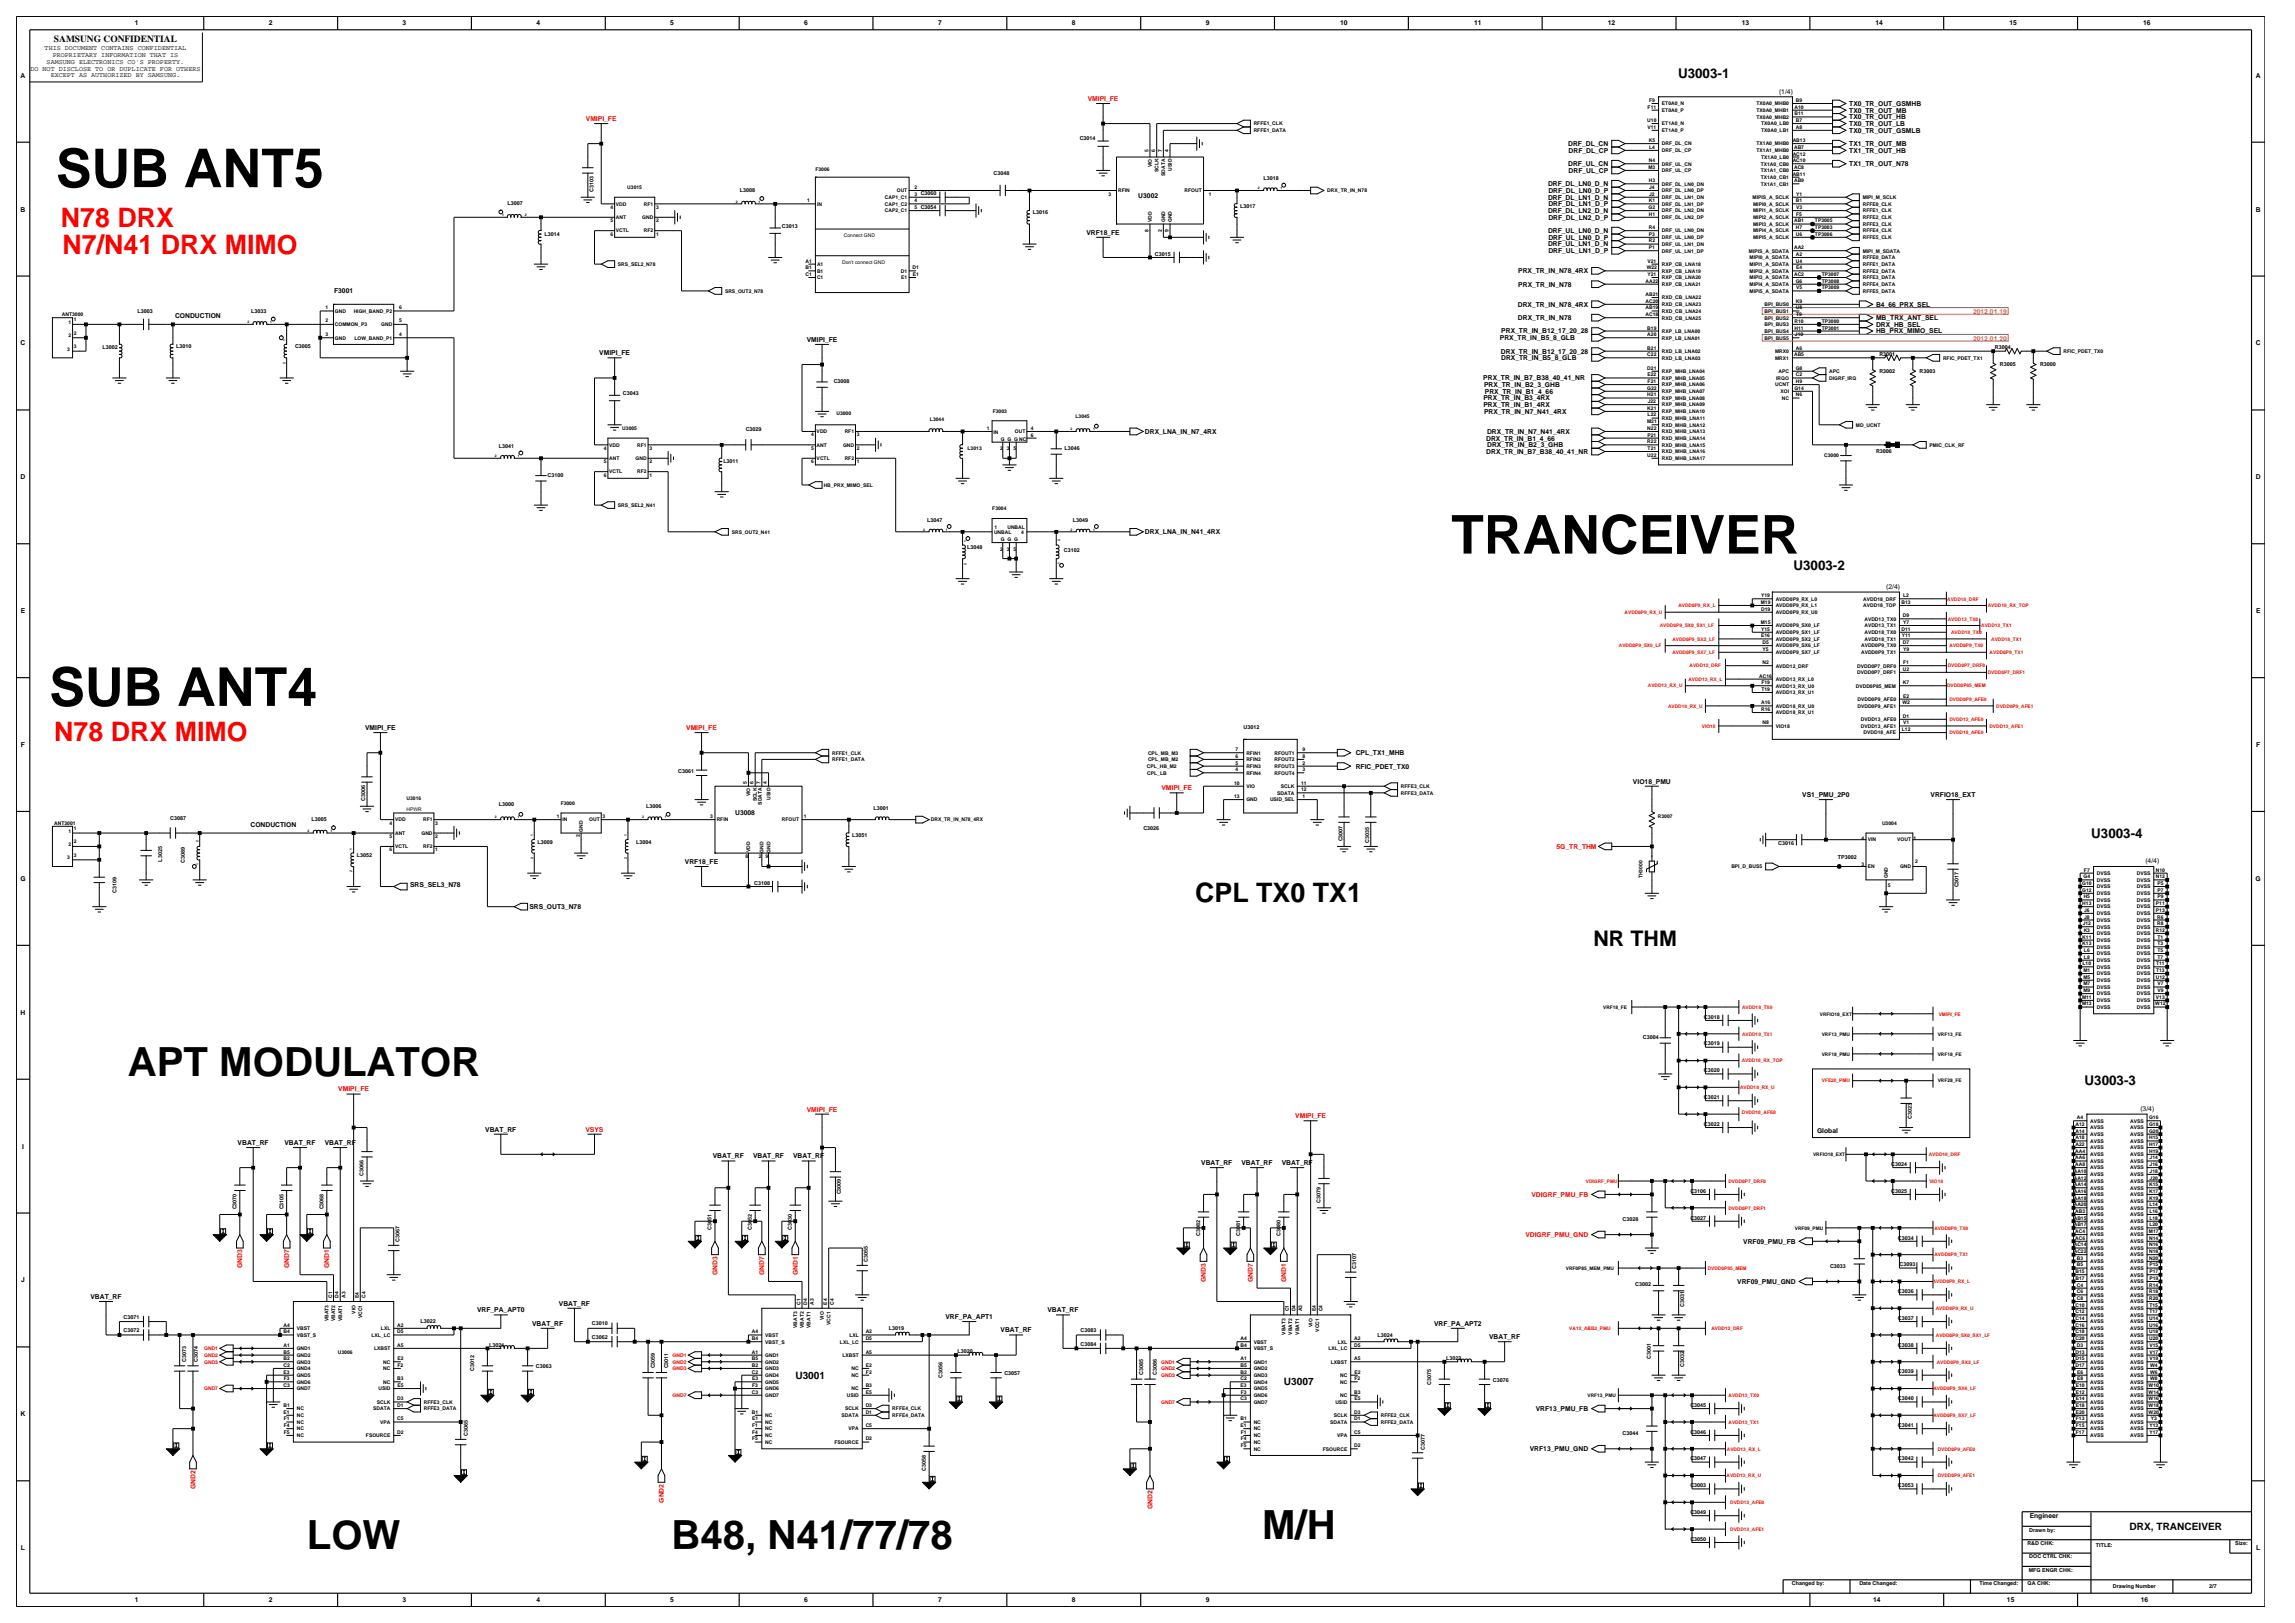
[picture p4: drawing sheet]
<svg xmlns="http://www.w3.org/2000/svg" width="420mm" height="297mm" viewBox="0 0 420 297" stroke-linecap="round" stroke-linejoin="round" font-family="sans-serif">
<defs><g id="words">
<g font-size="9.8">
<text x="10.2" y="34.3">SUB ANT5</text>
<text x="265.6" y="101.3">TRANCEIVER</text>
<text x="9" y="129.2">SUB ANT4</text>
</g>
<g font-size="7.4">
<text x="23.4" y="196.8">APT MODULATOR</text>
<text x="231" y="281.6">M/H</text>
<text x="56.1" y="283.5">LOW</text>
<text x="122.9" y="283.5">B48, N41/77/78</text>
</g>
<g font-size="4.9" fill="#f00">
<text x="11.1" y="41.6">N78 DRX</text>
<text x="11.4" y="46.5">N7/N41 DRX MIMO</text>
<text x="9.9" y="135.6">N78 DRX MIMO</text>
</g>
<text font-size="4.9" x="218.7" y="165">CPL TX0 TX1</text>
<text font-size="3.9" x="291.6" y="173.1">NR THM</text>
<g font-size="2.5">
<text x="307.1" y="14.3">U3003-1</text>
<text x="328.2" y="104.3">U3003-2</text>
<text x="382.7" y="153.3">U3003-4</text>
<text x="381.5" y="198.6">U3003-3</text>
</g>
<g font-size="1.9">
<text x="145.6" y="252.3">U3001</text>
<text x="235" y="253.5">U3007</text>
<text x="389.7" y="279.9">DRX, TRANCEIVER</text>
</g>
<text font-size="1.7" x="9.9" y="7.7">SAMSUNG CONFIDENTIAL</text>
<g font-size="1.2">
<text x="24.7" y="4.7">1</text>
<text x="49.2" y="4.7">2</text>
<text x="73.7" y="4.7">3</text>
<text x="98.2" y="4.7">4</text>
<text x="122.7" y="4.7">5</text>
<text x="147.2" y="4.7">6</text>
<text x="171.7" y="4.7">7</text>
<text x="196.2" y="4.7">8</text>
<text x="220.7" y="4.7">9</text>
<text x="245.3" y="4.7">10</text>
<text x="269.8" y="4.7">11</text>
<text x="294.3" y="4.7">12</text>
<text x="318.7" y="4.7">13</text>
<text x="343.2" y="4.7">14</text>
<text x="367.7" y="4.7">15</text>
<text x="392.2" y="4.7">16</text>
<text x="8.2" y="9.2">THIS DOCUMENT CONTAINS CONFIDENTIAL</text>
<text x="8.5" y="11.7">SAMSUNG ELECTRONICS CO'S PROPERTY.</text>
<text x="9.6" y="10.5">PROPRIETARY INFORMATION THAT IS</text>
<text x="3.8" y="14.2">A</text>
<text x="5.6" y="12.9">DO NOT DISCLOSE TO OR DUPLICATE FOR OTHERS</text>
<text x="9.3" y="14.1">EXCEPT AS AUTHORIZED BY SAMSUNG.</text>
<text x="325.6" y="17.1">(1/4)</text>
<text x="412.8" y="14.2">A</text>
<text x="338.4" y="20.6">TX0_TR_OUT_MB</text>
<text x="338.4" y="23.1">TX0_TR_OUT_LB</text>
<text x="338.4" y="19.4">TX0_TR_OUT_GSMHB</text>
<text x="338.4" y="21.8">TX0_TR_OUT_HB</text>
<text x="287" y="26.7">DRF_DL_CN</text>
<text x="287.1" y="28">DRF_DL_CP</text>
<text x="338.4" y="26.7">TX1_TR_OUT_MB</text>
<text x="338.4" y="28">TX1_TR_OUT_HB</text>
<text x="338.4" y="24.3">TX0_TR_OUT_GSMLB</text>
<text x="283.3" y="34.1">DRF_DL_LN0_D_N</text>
<text x="283.4" y="35.3">DRF_DL_LN0_D_P</text>
<text x="287" y="30.4">DRF_UL_CN</text>
<text x="287.1" y="31.6">DRF_UL_CP</text>
<text x="338.4" y="30.4">TX1_TR_OUT_N78</text>
<text x="3.8" y="38.7">B</text>
<text x="208.3" y="36.2">U3002</text>
<text x="283.3" y="39">DRF_DL_LN2_D_N</text>
<text x="283.3" y="36.5">DRF_DL_LN1_D_N</text>
<text x="283.4" y="40.2">DRF_DL_LN2_D_P</text>
<text x="283.4" y="37.7">DRF_DL_LN1_D_P</text>
<text x="412.8" y="38.7">B</text>
<text x="198.8" y="43">VRF18_FE</text>
<text x="283.3" y="45.1">DRF_UL_LN1_D_N</text>
<text x="283.3" y="42.7">DRF_UL_LN0_D_N</text>
<text x="283.4" y="43.9">DRF_UL_LN0_D_P</text>
<text x="283.4" y="46.3">DRF_UL_LN1_D_P</text>
<text x="61.1" y="53.7">F3001</text>
<text x="277.8" y="50">PRX_TR_IN_N78_4RX</text>
<text x="277.9" y="52.4">PRX_TR_IN_N78</text>
<text x="32" y="58.3">CONDUCTION</text>
<text x="277.8" y="56.1">DRX_TR_IN_N78_4RX</text>
<text x="277.8" y="58.6">DRX_TR_IN_N78</text>
<text x="343.3" y="59.8">DRX_HB_SEL</text>
<text x="343.3" y="58.6">MB_TRX_ANT_SEL</text>
<text x="343.3" y="56.1">B4_66_PRX_SEL</text>
<text x="3.8" y="63.2">C</text>
<text x="109.7" y="65">VMIPI_FE</text>
<text x="147.6" y="62.5">VMIPI_FE</text>
<text x="274.5" y="62.2">PRX_TR_IN_B5_8_GLB</text>
<text x="274.7" y="64.7">DRX_TR_IN_B12_17_20_28</text>
<text x="274.7" y="65.9">DRX_TR_IN_B5_8_GLB</text>
<text x="274.7" y="61">PRX_TR_IN_B12_17_20_28</text>
<text x="343.3" y="61">HB_PRX_MIMO_SEL</text>
<text x="412.8" y="63.2">C</text>
<text x="271.5" y="69.6">PRX_TR_IN_B7_B38_40_41_NR</text>
<text x="271.6" y="70.8">PRX_TR_IN_B2_3_GHB</text>
<text x="271.5" y="73.3">PRX_TR_IN_B3_4RX</text>
<text x="271.5" y="74.5">PRX_TR_IN_B1_4RX</text>
<text x="271.6" y="75.7">PRX_TR_IN_N7_N41_4RX</text>
<text x="271.7" y="72">PRX_TR_IN_B1_4_66</text>
<text x="209.5" y="79.4">DRX_LNA_IN_N7_4RX</text>
<text x="272" y="80.6">DRX_TR_IN_B1_4_66</text>
<text x="272" y="83.1">DRX_TR_IN_B7_B38_40_41_NR</text>
<text x="272.1" y="79.4">DRX_TR_IN_N7_N41_4RX</text>
<text x="272.2" y="81.8">DRX_TR_IN_B2_3_GHB</text>
<text x="3.8" y="87.7">D</text>
<text x="412.8" y="87.7">D</text>
<text x="209.5" y="97.8">DRX_LNA_IN_N41_4RX</text>
<text x="345.2" y="107.7">(2/4)</text>
<text x="3.8" y="112.2">E</text>
<text x="412.9" y="112.2">E</text>
<text x="3.8" y="136.7">F</text>
<text x="66.8" y="133.6">VMIPI_FE</text>
<text x="412.9" y="136.7">F</text>
<text x="248.1" y="140.6">RFIC_PDET_TX0</text>
<text x="248.1" y="138.2">CPL_TX1_MHB</text>
<text x="298.8" y="143.4">VIO18_PMU</text>
<text x="134.5" y="149.2">U3008</text>
<text x="329.8" y="145.8">VS1_PMU_2P0</text>
<text x="353.3" y="145.8">VRFIO18_EXT</text>
<text x="45.8" y="151.3">CONDUCTION</text>
<text x="3.7" y="161.2">G</text>
<text x="125.3" y="158.1">VRF18_FE</text>
<text x="392.6" y="157.9">(4/4)</text>
<text x="412.8" y="161.2">G</text>
<text x="75" y="162.4">SRS_SEL3_N78</text>
<text x="96.9" y="166.4">SRS_OUT3_N78</text>
<text x="3.8" y="185.7">H</text>
<text x="391.7" y="203.3">(3/4)</text>
<text x="43.5" y="209.5">VBAT_RF</text>
<text x="52.1" y="209.5">VBAT_RF</text>
<text x="59.4" y="209.5">VBAT_RF</text>
<text x="88.8" y="207.1">VBAT_RF</text>
<text x="332.5" y="207.4">Global</text>
<text x="4" y="210.2">I</text>
<text x="130.5" y="212">VBAT_RF</text>
<text x="137.8" y="212">VBAT_RF</text>
<text x="145.1" y="212">VBAT_RF</text>
<text x="219.8" y="213.2">VBAT_RF</text>
<text x="227.2" y="213.2">VBAT_RF</text>
<text x="234.6" y="213.2">VBAT_RF</text>
<text x="319" y="227.6">VRF09_PMU_FB</text>
<text x="3.9" y="234.7">J</text>
<text x="16.6" y="237.7">VBAT_RF</text>
<text x="102.3" y="238.9">VBAT_RF</text>
<text x="317.9" y="234.9">VRF09_PMU_GND</text>
<text x="87.3" y="240.1">VRF_PA_APT0</text>
<text x="97.4" y="242.6">VBAT_RF</text>
<text x="173" y="241.4">VRF_PA_APT1</text>
<text x="183.1" y="243.8">VBAT_RF</text>
<text x="191.7" y="240.1">VBAT_RF</text>
<text x="262.4" y="242.6">VRF_PA_APT2</text>
<text x="272.5" y="245">VBAT_RF</text>
<text x="3.8" y="259.2">K</text>
<text x="281.1" y="258.2">VRF13_PMU_FB</text>
<text x="280" y="265.6">VRF13_PMU_GND</text>
<text x="371.4" y="277.8">Engineer</text>
<text x="3.8" y="283.7">L</text>
<text x="412.9" y="283.7">L</text>
<text x="24.7" y="293.2">1</text>
<text x="49.2" y="293.2">2</text>
<text x="73.7" y="293.2">3</text>
<text x="98.2" y="293.2">4</text>
<text x="122.7" y="293.2">5</text>
<text x="147.2" y="293.2">6</text>
<text x="171.7" y="293.2">7</text>
<text x="196.2" y="293.2">8</text>
<text x="220.7" y="293.2">9</text>
<text x="342.8" y="293.2">14</text>
<text x="367.3" y="293.2">15</text>
<text x="391.8" y="293.2">16</text>
</g>
<g font-size="1.2" fill="#f00">
<text x="107.2" y="22.1">VMIPI_FE</text>
<text x="199.1" y="18.5">VMIPI_FE</text>
<text x="125.6" y="133.6">VMIPI_FE</text>
<text x="212.5" y="144.6">VMIPI_FE</text>
<text x="284.9" y="155.3">5G_TR_THM</text>
<text x="61.9" y="199.7">VMIPI_FE</text>
<text x="147.6" y="203.4">VMIPI_FE</text>
<text x="107.1" y="207.1">VSYS</text>
<text x="237" y="204.6">VMIPI_FE</text>
<text x="280.2" y="219">VDIGRF_PMU_FB</text>
<text x="279.1" y="226.4">VDIGRF_PMU_GND</text>
<text x="44.3" y="232.1" transform="rotate(-90 44.3 232.1)">GND3</text>
<text x="52.9" y="232.1" transform="rotate(-90 52.9 232.1)">GND7</text>
<text x="60.3" y="232.1" transform="rotate(-90 60.3 232.1)">GND1</text>
<text x="131.3" y="233.3" transform="rotate(-90 131.3 233.3)">GND3</text>
<text x="139.9" y="233.3" transform="rotate(-90 139.9 233.3)">GND7</text>
<text x="146" y="233.3" transform="rotate(-90 146 233.3)">GND1</text>
<text x="220.7" y="234.6" transform="rotate(-90 220.7 234.6)">GND3</text>
<text x="229.3" y="234.6" transform="rotate(-90 229.3 234.6)">GND7</text>
<text x="235.4" y="234.6" transform="rotate(-90 235.4 234.6)">GND1</text>
<text x="35.8" y="272.5" transform="rotate(-90 35.8 272.5)">GND2</text>
<text x="121.5" y="275" transform="rotate(-90 121.5 275)">GND2</text>
<text x="210.9" y="276.2" transform="rotate(-90 210.9 276.2)">GND2</text>
</g>
<g font-size="1.2" fill="#a78423">
<text x="361.1" y="57.5">2012.01.19</text>
<text x="361.1" y="62.4">2012.01.20</text>
</g>
<g font-size="1">
<text x="197.6" y="25.7">C3014</text>
<text x="108.6" y="35.2" transform="rotate(-90 108.6 35.2)">C3103</text>
<text x="135.4" y="35.2">L3008</text>
<text x="181.8" y="32.1">C3048</text>
<text x="231.2" y="33">L3018</text>
<text x="92.9" y="37.6">L3007</text>
<text x="143.1" y="41.7">C3013</text>
<text x="189" y="39.3">L3016</text>
<text x="227" y="38">L3017</text>
<text x="99.6" y="43.1">L3014</text>
<text x="211.4" y="46.8">C3015</text>
<text x="25.2" y="57.2">L3003</text>
<text x="46" y="57.2">L3033</text>
<text x="18.8" y="63.9">L3002</text>
<text x="32.3" y="63.7">L3010</text>
<text x="54" y="63.7">C3005</text>
<text x="343.9" y="65.2">R3001</text>
<text x="365.1" y="63.9">R3004</text>
<text x="152.6" y="70.1">C3008</text>
<text x="343.9" y="68.2">R3002</text>
<text x="351.3" y="68.2">R3003</text>
<text x="366" y="67">R3005</text>
<text x="373.3" y="67">R3000</text>
<text x="114" y="72.3">C3043</text>
<text x="91.3" y="82">L3041</text>
<text x="136.5" y="79">C3029</text>
<text x="194.8" y="82.4">L3046</text>
<text x="343.3" y="82.9">R3006</text>
<text x="100.2" y="87.2">C3100</text>
<text x="132.4" y="84.8">L3011</text>
<text x="169.7" y="95.5">L3047</text>
<text x="196.3" y="95.5">L3049</text>
<text x="177" y="100.5">L3048</text>
<text x="194.7" y="101">C3102</text>
<text x="227.6" y="133.3">U3012</text>
<text x="124.1" y="141.4">C3061</text>
<text x="31.2" y="150">C3087</text>
<text x="66.9" y="146.6" transform="rotate(-90 66.9 146.6)">C3006</text>
<text x="91.3" y="147.5">L3000</text>
<text x="118.3" y="147.8">L3006</text>
<text x="159.9" y="148.1">L3001</text>
<text x="57" y="150.3">L3005</text>
<text x="98.4" y="154.4">L3009</text>
<text x="116.5" y="154.4">L3004</text>
<text x="155.9" y="153.1">L3051</text>
<text x="209.3" y="151.9">C3026</text>
<text x="245.7" y="154" transform="rotate(-90 245.7 154)">C3007</text>
<text x="250.6" y="154.3" transform="rotate(-90 250.6 154.3)">C3035</text>
<text x="325.4" y="154.7">C3016</text>
<text x="29.7" y="157.7" transform="rotate(-90 29.7 157.7)">L3025</text>
<text x="33.8" y="157.9" transform="rotate(-90 33.8 157.9)">C3089</text>
<text x="65.3" y="156.8">L3052</text>
<text x="138" y="161.9">C3108</text>
<text x="336.4" y="157.2">TP3002</text>
<text x="21.3" y="163.4" transform="rotate(-90 21.3 163.4)">C3109</text>
<text x="358.4" y="162.4" transform="rotate(-90 358.4 162.4)">C3017</text>
<text x="300.7" y="190.1">C3004</text>
<text x="311.8" y="186.4">C3018</text>
<text x="311.8" y="191.3">C3019</text>
<text x="311.8" y="196.2">C3020</text>
<text x="311.8" y="201.1">C3021</text>
<text x="311.8" y="206">C3022</text>
<text x="349.9" y="204.8" transform="rotate(-90 349.9 204.8)">C3023</text>
<text x="66.6" y="215.2" transform="rotate(-90 66.6 215.2)">C3066</text>
<text x="346.1" y="213.4">C3024</text>
<text x="43.3" y="221.3" transform="rotate(-90 43.3 221.3)">C3070</text>
<text x="51.9" y="221.3" transform="rotate(-90 51.9 221.3)">C3105</text>
<text x="59.2" y="221.3" transform="rotate(-90 59.2 221.3)">C3068</text>
<text x="153.9" y="218.6" transform="rotate(-90 153.9 218.6)">C3009</text>
<text x="241.7" y="220.1" transform="rotate(-90 241.7 220.1)">C3079</text>
<text x="309.4" y="218.3">C3106</text>
<text x="346.1" y="218.3">C3025</text>
<text x="73.1" y="227.3" transform="rotate(-90 73.1 227.3)">C3067</text>
<text x="130.2" y="225" transform="rotate(-90 130.2 225)">C3051</text>
<text x="137.6" y="225" transform="rotate(-90 137.6 225)">C3052</text>
<text x="144.9" y="225" transform="rotate(-90 144.9 225)">C3030</text>
<text x="219.6" y="226.2" transform="rotate(-90 219.6 226.2)">C3082</text>
<text x="227" y="226.2" transform="rotate(-90 227 226.2)">C3081</text>
<text x="234.3" y="226.2" transform="rotate(-90 234.3 226.2)">C3080</text>
<text x="297" y="223.4">C3028</text>
<text x="309.4" y="223.2">C3027</text>
<text x="347.3" y="226.8">C3034</text>
<text x="158.8" y="231" transform="rotate(-90 158.8 231)">C3055</text>
<text x="248.2" y="232.2" transform="rotate(-90 248.2 232.2)">C3107</text>
<text x="334.9" y="232">C3033</text>
<text x="347.6" y="231.7">C3093</text>
<text x="299.2" y="235.4">C3002</text>
<text x="308.2" y="239.1" transform="rotate(-90 308.2 239.1)">C3031</text>
<text x="347.3" y="236.6">C3036</text>
<text x="22.6" y="241.3">C3071</text>
<text x="22.6" y="243.8">C3072</text>
<text x="77" y="242.1">L3022</text>
<text x="108.3" y="245">C3062</text>
<text x="108.3" y="242.5">C3010</text>
<text x="162.7" y="243.4">L3019</text>
<text x="197.8" y="243.8">C3083</text>
<text x="252.1" y="244.6">L3024</text>
<text x="347.3" y="241.5">C3037</text>
<text x="34.1" y="249.2" transform="rotate(-90 34.1 249.2)">C3073</text>
<text x="36.2" y="249.2" transform="rotate(-90 36.2 249.2)">C3074</text>
<text x="86.8" y="250.9" transform="rotate(-90 86.8 250.9)">C3012</text>
<text x="89.5" y="246.4">L3021</text>
<text x="98.1" y="250.4">C3063</text>
<text x="119.8" y="250.4" transform="rotate(-90 119.8 250.4)">C3059</text>
<text x="122.3" y="250.4" transform="rotate(-90 122.3 250.4)">C3011</text>
<text x="175.2" y="247.6">L3020</text>
<text x="183.8" y="251.6">C3057</text>
<text x="197.8" y="246.2">C3084</text>
<text x="209.2" y="251.6" transform="rotate(-90 209.2 251.6)">C3085</text>
<text x="211.7" y="251.6" transform="rotate(-90 211.7 251.6)">C3086</text>
<text x="264.6" y="248.9">L3023</text>
<text x="302.1" y="248.7" transform="rotate(-90 302.1 248.7)">C3001</text>
<text x="308.2" y="250.1" transform="rotate(-90 308.2 250.1)">C3032</text>
<text x="347.3" y="251.3">C3039</text>
<text x="347.3" y="246.4">C3038</text>
<text x="172.5" y="252.1" transform="rotate(-90 172.5 252.1)">C3056</text>
<text x="261.9" y="253.3" transform="rotate(-90 261.9 253.3)">C3075</text>
<text x="273.2" y="252.9">C3076</text>
<text x="309.4" y="257.5">C3045</text>
<text x="347.3" y="256.2">C3040</text>
<text x="85.6" y="262.8" transform="rotate(-90 85.6 262.8)">C3065</text>
<text x="297" y="262.6">C3044</text>
<text x="309.4" y="262.3">C3046</text>
<text x="347.3" y="261.1">C3041</text>
<text x="169.4" y="269.1" transform="rotate(-90 169.4 269.1)">C3058</text>
<text x="260.8" y="265.3" transform="rotate(-90 260.8 265.3)">C3077</text>
<text x="309.4" y="267.2">C3047</text>
<text x="347.3" y="267.2">C3042</text>
<text x="309.4" y="272.2">C3003</text>
<text x="347.3" y="272.2">C3053</text>
<text x="309.4" y="277.1">C3049</text>
<text x="309.4" y="281.9">C3050</text>
<text x="371.4" y="280.2">Drawn by:</text>
<text x="371" y="282.7">R&amp;D CHK:</text>
<text x="371.3" y="287.6">MFG ENGR CHK:</text>
<text x="371.4" y="285.2">DOC CTRL CHK:</text>
<text x="383.6" y="283">TITLE:</text>
<text x="409.1" y="282.7">Size:</text>
<text x="327.9" y="290.1">Changed by:</text>
<text x="340.3" y="290.1">Date Changed:</text>
<text x="362.2" y="290.1">Time Changed:</text>
<text x="371.1" y="290.1">QA CHK:</text>
<text x="386.7" y="290.6">Drawing Number</text>
<text x="404.3" y="290.6">2/7</text>
</g>
<g font-size=".9">
<text x="229.4" y="22.9">RFFE1_CLK</text>
<text x="301.5" y="22.3">U10</text>
<text x="301.5" y="23.6">V11</text>
<text x="301.5" y="19.9">F11</text>
<text x="301.8" y="18.7">F9</text>
<text x="304.1" y="22.9">ET1A0_N</text>
<text x="304.1" y="19.3">ET0A0_N</text>
<text x="304.1" y="20.5">ET0A0_P</text>
<text x="321.5" y="19.3">TX0A0_MHB0</text>
<text x="321.5" y="21.7">TX0A0_MHB2</text>
<text x="321.5" y="20.5">TX0A0_MHB1</text>
<text x="322.3" y="22.9">TX0A0_LB0</text>
<text x="328.4" y="21.1">B11</text>
<text x="328.4" y="19.9">A10</text>
<text x="328.7" y="18.7">B9</text>
<text x="328.7" y="22.3">B7</text>
<text x="328.7" y="23.6">A8</text>
<text x="210.2" y="27.8" transform="rotate(-90 210.2 27.8)">5</text>
<text x="211.4" y="27.8" transform="rotate(-90 211.4 27.8)">6</text>
<text x="212.6" y="27.8" transform="rotate(-90 212.6 27.8)">7</text>
<text x="213.8" y="27.8" transform="rotate(-90 213.8 27.8)">4</text>
<text x="229.4" y="24.2">RFFE1_DATA</text>
<text x="301.7" y="29.7">N4</text>
<text x="301.7" y="26">K5</text>
<text x="301.8" y="27.2">L4</text>
<text x="304.1" y="24.2">ET1A0_P</text>
<text x="304.1" y="26.6">DRF_DL_CN</text>
<text x="304.1" y="27.8">DRF_DL_CP</text>
<text x="321.5" y="27.8">TX1A1_MHB0</text>
<text x="321.5" y="26.6">TX1A0_MHB0</text>
<text x="322.3" y="29.1">TX1A0_LB0</text>
<text x="322.3" y="24.2">TX0A0_LB1</text>
<text x="328.1" y="29.7">AC10</text>
<text x="328.1" y="28.5">AC12</text>
<text x="328.1" y="26">AB13</text>
<text x="328.3" y="27.2">AB7</text>
<text x="114.8" y="34.6">U3015</text>
<text x="149.2" y="31.2">F3006</text>
<text x="164.1" y="35.2">OUT</text>
<text x="167.3" y="34.6">2</text>
<text x="167.3" y="35.8">3 C3060</text>
<text x="202.9" y="35.8">3</text>
<text x="204.6" y="35.2">RFIN</text>
<text x="210.8" y="30.6" transform="rotate(-90 210.8 30.6)">VIO</text>
<text x="212" y="31.5" transform="rotate(-90 212 31.5)">SCLK</text>
<text x="213.2" y="32.2" transform="rotate(-90 213.2 32.2)">SDATA</text>
<text x="214.4" y="31.2" transform="rotate(-90 214.4 31.2)">USID</text>
<text x="216.8" y="35.2">RFOUT</text>
<text x="221.2" y="35.8">1</text>
<text x="242.9" y="35.2">DRX_TR_IN_N78</text>
<text x="301.7" y="30.9">M3</text>
<text x="301.7" y="33.3">H3</text>
<text x="301.8" y="34.6">J4</text>
<text x="301.8" y="35.8">J2</text>
<text x="304.1" y="31.5">DRF_UL_CP</text>
<text x="304.1" y="30.3">DRF_UL_CN</text>
<text x="304.1" y="35.2">DRF_DL_LN0_DP</text>
<text x="304.1" y="34">DRF_DL_LN0_DN</text>
<text x="322.2" y="31.5">TX1A1_CB0</text>
<text x="322.2" y="34">TX1A1_CB1</text>
<text x="322.2" y="30.3">TX1A0_CB0</text>
<text x="322.2" y="32.7">TX1A0_CB1</text>
<text x="328.1" y="32.1">AB11</text>
<text x="328.3" y="30.9">AC8</text>
<text x="328.3" y="33.3">AB9</text>
<text x="328.7" y="35.8">Y1</text>
<text x="111.7" y="40.7">5</text>
<text x="111.7" y="38.2">4</text>
<text x="112.7" y="40.1">ANT</text>
<text x="112.7" y="37.6">VDD</text>
<text x="117.5" y="40.1">GND</text>
<text x="117.8" y="37.6">RF1</text>
<text x="120.1" y="40.7">2</text>
<text x="120.1" y="38.2">3</text>
<text x="147.7" y="37">1</text>
<text x="149.5" y="37.6">IN</text>
<text x="161.9" y="38.9">CAP2_C1</text>
<text x="161.9" y="36.4">CAP1_C1</text>
<text x="161.9" y="37.6">CAP1_C2</text>
<text x="167.3" y="38.3">5 C3054</text>
<text x="167.3" y="37">4</text>
<text x="210.8" y="40.7" transform="rotate(-90 210.8 40.7)">VDD</text>
<text x="213.2" y="40.7" transform="rotate(-90 213.2 40.7)">GND</text>
<text x="214.4" y="40.7" transform="rotate(-90 214.4 40.7)">GND</text>
<text x="301.7" y="38.3">G2</text>
<text x="301.7" y="41.9">R4</text>
<text x="301.7" y="37">K1</text>
<text x="301.7" y="39.5">H1</text>
<text x="304.1" y="37.6">DRF_DL_LN1_DP</text>
<text x="304.1" y="36.4">DRF_DL_LN1_DN</text>
<text x="304.1" y="38.9">DRF_DL_LN2_DN</text>
<text x="304.1" y="40.1">DRF_DL_LN2_DP</text>
<text x="320.7" y="36.4">MIPIS_A_SCLK</text>
<text x="320.8" y="38.9">MIPI1_A_SCLK</text>
<text x="320.8" y="40.1">MIPI2_A_SCLK</text>
<text x="320.8" y="37.6">MIPI0_A_SCLK</text>
<text x="320.8" y="41.3">MIPI3_A_SCLK</text>
<text x="328.3" y="40.7">AB1</text>
<text x="328.7" y="41.9">H7</text>
<text x="328.7" y="37">B1</text>
<text x="328.7" y="38.3">V3</text>
<text x="328.7" y="39.5">F5</text>
<text x="332.2" y="40.7">TP3005</text>
<text x="332.2" y="41.9">TP3003</text>
<text x="340.9" y="38.9">RFFE1_CLK</text>
<text x="340.9" y="36.4">MIPI_M_SCLK</text>
<text x="340.9" y="37.6">RFFE0_CLK</text>
<text x="340.9" y="40.1">RFFE2_CLK</text>
<text x="340.9" y="41.3">RFFE3_CLK</text>
<text x="111.7" y="43.1">6</text>
<text x="112.7" y="42.5">VCTL</text>
<text x="117.8" y="42.5">RF2</text>
<text x="120.1" y="43.1">1</text>
<text x="154.4" y="43.4">Connect GND</text>
<text x="210.2" y="42.5" transform="rotate(-90 210.2 42.5)">8</text>
<text x="212.6" y="42.5" transform="rotate(-90 212.6 42.5)">2</text>
<text x="213.8" y="42.5" transform="rotate(-90 213.8 42.5)">9</text>
<text x="301.7" y="44.4">R2</text>
<text x="301.8" y="45.6">P1</text>
<text x="301.8" y="43.2">P3</text>
<text x="304.1" y="45">DRF_UL_LN1_DN</text>
<text x="304.1" y="42.5">DRF_UL_LN0_DN</text>
<text x="304.1" y="46.2">DRF_UL_LN1_DP</text>
<text x="304.1" y="43.8">DRF_UL_LN0_DP</text>
<text x="320.1" y="46.2">MIPIS_A_SDATA</text>
<text x="320.2" y="47.4">MIPI0_A_SDATA</text>
<text x="320.8" y="43.8">MIPI5_A_SCLK</text>
<text x="320.8" y="42.5">MIPI4_A_SCLK</text>
<text x="328.3" y="45.6">AA2</text>
<text x="328.7" y="43.2">U6</text>
<text x="328.7" y="46.8">A2</text>
<text x="332.2" y="43.2">TP3006</text>
<text x="340.9" y="43.8">RFFE5_CLK</text>
<text x="340.9" y="42.5">RFFE4_CLK</text>
<text x="340.9" y="47.4">RFFE0_DATA</text>
<text x="340.9" y="46.2">MIPI_M_SDATA</text>
<text x="113.1" y="48.7">SRS_SEL2_N78</text>
<text x="132.7" y="53.6">SRS_OUT2_N78</text>
<text x="147.4" y="48">A1</text>
<text x="147.4" y="49.3">B1</text>
<text x="147.4" y="50.5">C1</text>
<text x="149.5" y="48.7">A1</text>
<text x="149.5" y="49.9">B1</text>
<text x="149.5" y="51.1">C1</text>
<text x="154.1" y="48.3">Don't connect GND</text>
<text x="164.9" y="49.9">D1</text>
<text x="164.9" y="51.1">E1</text>
<text x="167" y="49.3">D1</text>
<text x="167" y="50.5">E1</text>
<text x="301.1" y="51.7">AA22</text>
<text x="301.4" y="49.3">W22</text>
<text x="301.5" y="50.5">Y21</text>
<text x="301.5" y="48">V21</text>
<text x="304.1" y="51.1">RXP_CB_LNA20</text>
<text x="304.1" y="48.7">RXP_CB_LNA18</text>
<text x="304.1" y="49.9">RXP_CB_LNA19</text>
<text x="304.1" y="52.3">RXP_CB_LNA21</text>
<text x="320.2" y="53.6">MIPI5_A_SDATA</text>
<text x="320.2" y="48.7">MIPI1_A_SDATA</text>
<text x="320.2" y="52.3">MIPI4_A_SDATA</text>
<text x="320.2" y="49.9">MIPI2_A_SDATA</text>
<text x="320.2" y="51.1">MIPI3_A_SDATA</text>
<text x="328.3" y="50.5">AC2</text>
<text x="328.6" y="51.7">G6</text>
<text x="328.7" y="48">U4</text>
<text x="328.7" y="52.9">V5</text>
<text x="328.7" y="49.3">E4</text>
<text x="333.4" y="52.9">TP3009</text>
<text x="333.4" y="50.5">TP3007</text>
<text x="333.4" y="51.7">TP3008</text>
<text x="340.9" y="48.7">RFFE1_DATA</text>
<text x="340.9" y="53.6">RFFE5_DATA</text>
<text x="340.9" y="49.9">RFFE2_DATA</text>
<text x="340.9" y="52.3">RFFE4_DATA</text>
<text x="340.9" y="51.1">RFFE3_DATA</text>
<text x="11.3" y="57.9">ANT3000</text>
<text x="12.5" y="59.3">1</text>
<text x="13.5" y="58.8">1</text>
<text x="59.6" y="56.5">1</text>
<text x="59.6" y="58.9">2</text>
<text x="61.3" y="57.2">GND</text>
<text x="61.3" y="59.7">COMMON_P3</text>
<text x="64.7" y="57.2">HIGH_BAND_P2</text>
<text x="69.8" y="59.7">GND</text>
<text x="73" y="58.9">5</text>
<text x="73" y="56.5">6</text>
<text x="301.1" y="55.4">AC20</text>
<text x="301.1" y="56.6">AB19</text>
<text x="301.1" y="54.2">AB21</text>
<text x="301.1" y="57.8">AC18</text>
<text x="304.1" y="56">RXD_CB_LNA23</text>
<text x="304.1" y="57.2">RXD_CB_LNA24</text>
<text x="304.1" y="54.8">RXD_CB_LNA22</text>
<text x="304.1" y="58.5">RXD_CB_LNA25</text>
<text x="322.9" y="57.2">BPI_BUS1</text>
<text x="322.9" y="58.5">BPI_BUS2</text>
<text x="322.9" y="59.7">BPI_BUS3</text>
<text x="322.9" y="56">BPI_BUS0</text>
<text x="328.4" y="59.1">R10</text>
<text x="328.7" y="56.6">U8</text>
<text x="328.7" y="55.4">K9</text>
<text x="328.7" y="57.8">T9</text>
<text x="333.4" y="59.1">TP3000</text>
<text x="12.3" y="64.2">3</text>
<text x="12.5" y="61.7">2</text>
<text x="13.5" y="61.2">2</text>
<text x="13.5" y="63.7">3</text>
<text x="59.6" y="61.4">3</text>
<text x="61.3" y="62.1">GND</text>
<text x="64.9" y="62.1">LOW_BAND_P1</text>
<text x="73" y="61.4">4</text>
<text x="301.5" y="65.2">C22</text>
<text x="301.5" y="60.3">B19</text>
<text x="301.5" y="64">B21</text>
<text x="301.5" y="61.5">A20</text>
<text x="304.1" y="65.8">RXD_LB_LNA03</text>
<text x="304.1" y="60.9">RXP_LB_LNA00</text>
<text x="304.1" y="64.6">RXD_LB_LNA02</text>
<text x="304.1" y="62.1">RXP_LB_LNA01</text>
<text x="322.9" y="60.9">BPI_BUS4</text>
<text x="322.9" y="62.1">BPI_BUS5</text>
<text x="324.9" y="65.8">MRX1</text>
<text x="324.9" y="64.6">MRX0</text>
<text x="328.3" y="65.2">AB5</text>
<text x="328.4" y="60.3">H11</text>
<text x="328.5" y="61.5">J10</text>
<text x="328.7" y="64">A6</text>
<text x="333.4" y="60.3">TP3001</text>
<text x="355.6" y="65.8">RFIC_PDET_TX1</text>
<text x="377.6" y="64.6">RFIC_PDET_TX0</text>
<text x="301.4" y="71.3">G22</text>
<text x="301.5" y="67.6">D21</text>
<text x="301.5" y="68.9">E22</text>
<text x="301.5" y="70.1">F21</text>
<text x="304.1" y="71.9">RXP_MHB_LNA07</text>
<text x="304.1" y="68.3">RXP_MHB_LNA04</text>
<text x="304.1" y="69.5">RXP_MHB_LNA05</text>
<text x="304.1" y="70.7">RXP_MHB_LNA06</text>
<text x="324.9" y="70.7">UCNT</text>
<text x="325.1" y="69.5">IRQO</text>
<text x="325.5" y="68.3">APC</text>
<text x="325.8" y="71.9">XOI</text>
<text x="328.4" y="71.3">G14</text>
<text x="328.6" y="67.6">G8</text>
<text x="328.7" y="70.1">H9</text>
<text x="328.7" y="68.9">C2</text>
<text x="334.8" y="68.3">APC</text>
<text x="334.8" y="69.5">DIGRF_IRQ</text>
<text x="153.1" y="75.9">U3000</text>
<text x="170.2" y="77.1">L3044</text>
<text x="181.7" y="75.6">F3003</text>
<text x="196.8" y="76.5">L3045</text>
<text x="301.4" y="77.4">M21</text>
<text x="301.5" y="75">K21</text>
<text x="301.5" y="72.5">H21</text>
<text x="301.5" y="76.2">L22</text>
<text x="301.5" y="73.8">J22</text>
<text x="304.1" y="75.6">RXP_MHB_LNA10</text>
<text x="304.1" y="76.8">RXD_MHB_LNA11</text>
<text x="304.1" y="73.2">RXP_MHB_LNA08</text>
<text x="304.1" y="74.4">RXP_MHB_LNA09</text>
<text x="326.1" y="73.2">NC</text>
<text x="328.7" y="72.5">N6</text>
<text x="110.5" y="82.3">4</text>
<text x="111.5" y="81.7">VDD</text>
<text x="113.9" y="78.7">U3005</text>
<text x="116.6" y="81.7">RF1</text>
<text x="118.9" y="82.3">3</text>
<text x="148.5" y="82.3">5</text>
<text x="148.5" y="79.9">4</text>
<text x="149.5" y="79.3">VDD</text>
<text x="149.5" y="81.7">ANT</text>
<text x="154.3" y="81.7">GND</text>
<text x="154.6" y="79.3">RF1</text>
<text x="156.8" y="82.3">2</text>
<text x="156.8" y="79.9">3</text>
<text x="177.1" y="82.3">L3013</text>
<text x="180.6" y="78.7">1</text>
<text x="181.8" y="79.4">IN</text>
<text x="183" y="82.4">2</text>
<text x="183.2" y="80.7">G G G NC</text>
<text x="184.2" y="82.4">3</text>
<text x="185.5" y="82.4">5</text>
<text x="185.7" y="79.2">OUT</text>
<text x="188.6" y="79.9">6</text>
<text x="188.6" y="78.7">4</text>
<text x="301.5" y="81.1">R22</text>
<text x="301.5" y="83.6">U22</text>
<text x="301.5" y="78.7">N22</text>
<text x="301.5" y="79.9">P21</text>
<text x="301.5" y="82.4">T21</text>
<text x="304.1" y="81.7">RXD_MHB_LNA15</text>
<text x="304.1" y="82.9">RXD_MHB_LNA16</text>
<text x="304.1" y="79.3">RXD_MHB_LNA13</text>
<text x="304.1" y="80.5">RXD_MHB_LNA14</text>
<text x="304.1" y="78.1">RXD_MHB_LNA12</text>
<text x="333.8" y="83.5">C3000</text>
<text x="339.7" y="78.1">MD_UCNT</text>
<text x="353.1" y="81.7">PMIC_CLK_RF</text>
<text x="110.5" y="87.2">6</text>
<text x="110.5" y="84.8">5</text>
<text x="111.5" y="86.6">VCTL</text>
<text x="111.5" y="84.2">ANT</text>
<text x="116.3" y="84.2">GND</text>
<text x="116.6" y="86.6">RF2</text>
<text x="118.9" y="87.2">1</text>
<text x="118.9" y="84.8">2</text>
<text x="148.5" y="84.8">6</text>
<text x="149.5" y="84.2">VCTL</text>
<text x="150.7" y="89.1">HB_PRX_MIMO_SEL</text>
<text x="154.6" y="84.2">RF2</text>
<text x="156.8" y="84.8">1</text>
<text x="304.1" y="84.2">RXD_MHB_LNA17</text>
<text x="113.1" y="92.8">SRS_SEL2_N41</text>
<text x="181.6" y="93.3">F3004</text>
<text x="133.9" y="97.6">SRS_OUT2_N41</text>
<text x="181.9" y="97.6">UNBAL</text>
<text x="182" y="96.7">1</text>
<text x="183" y="100.8">2</text>
<text x="183.2" y="99">G G G</text>
<text x="184.2" y="100.8">3</text>
<text x="184.4" y="96.7">UNBAL</text>
<text x="185.5" y="100.8">5</text>
<text x="186.9" y="97.6">4</text>
<text x="322.2" y="110.5">M19</text>
<text x="322.3" y="111.7">D19</text>
<text x="322.3" y="109.3">Y19</text>
<text x="325" y="109.9">AVDD0P9_RX_L0</text>
<text x="325" y="111.1">AVDD0P9_RX_L1</text>
<text x="325" y="112.4">AVDD0P9_RX_U0</text>
<text x="341" y="111.1">AVDD18_TOP</text>
<text x="341" y="109.9">AVDD18_DRF</text>
<text x="341.2" y="113.6">AVDD13_TX0</text>
<text x="348" y="110.5">B13</text>
<text x="348.3" y="113">D9</text>
<text x="348.3" y="109.3">L2</text>
<text x="322.2" y="114.2">M15</text>
<text x="322.3" y="115.4">Y15</text>
<text x="322.3" y="116.6">E16</text>
<text x="322.5" y="117.9">D5</text>
<text x="322.6" y="119.1">Y5</text>
<text x="325" y="119.7">AVDD0P9_SX7_LF</text>
<text x="325" y="116">AVDD0P9_SX1_LF</text>
<text x="325" y="114.8">AVDD0P9_SX0_LF</text>
<text x="325" y="118.5">AVDD0P9_SX6_LF</text>
<text x="325" y="117.2">AVDD0P9_SX2_LF</text>
<text x="340.6" y="119.7">AVDD0P9_TX1</text>
<text x="340.6" y="118.5">AVDD0P9_TX0</text>
<text x="341.2" y="114.8">AVDD13_TX1</text>
<text x="341.2" y="117.2">AVDD18_TX1</text>
<text x="341.2" y="116">AVDD18_TX0</text>
<text x="348" y="115.4">D11</text>
<text x="348" y="116.6">Y11</text>
<text x="348.3" y="117.9">D7</text>
<text x="348.3" y="114.2">Y7</text>
<text x="348.3" y="119.1">Y9</text>
<text x="322" y="124">AC16</text>
<text x="322.3" y="125.2">F19</text>
<text x="322.5" y="121.5">N2</text>
<text x="325" y="125.8">AVDD13_RX_U0</text>
<text x="325" y="122.1">AVDD12_DRF</text>
<text x="325" y="124.6">AVDD13_RX_L0</text>
<text x="339.6" y="125.8">DVDD0P85_MEM</text>
<text x="339.9" y="123.4">DVDD0P7_DRF1</text>
<text x="339.9" y="122.1">DVDD0P7_DRF0</text>
<text x="348.3" y="122.8">U2</text>
<text x="348.3" y="125.2">K7</text>
<text x="348.3" y="121.5">F1</text>
<text x="322.3" y="130.1">R16</text>
<text x="322.3" y="128.9">A16</text>
<text x="322.3" y="126.4">T19</text>
<text x="325" y="130.7">AVDD18_RX_U1</text>
<text x="325" y="127">AVDD13_RX_U1</text>
<text x="325" y="129.5">AVDD18_RX_U0</text>
<text x="339.9" y="129.5">DVDD0P9_AFE1</text>
<text x="339.9" y="128.3">DVDD0P9_AFE0</text>
<text x="340.5" y="132">DVDD13_AFE0</text>
<text x="348.2" y="128.9">W2</text>
<text x="348.3" y="131.3">D1</text>
<text x="348.3" y="127.7">E2</text>
<text x="226.1" y="137.5">7</text>
<text x="238.4" y="137.5">9</text>
<text x="322.5" y="132.6">N8</text>
<text x="325" y="133.2">VIO18</text>
<text x="340.5" y="133.2">DVDD13_AFE1</text>
<text x="341" y="134.4">DVDD18_AFE</text>
<text x="348.1" y="133.8">L12</text>
<text x="348.3" y="132.6">V1</text>
<text x="136.7" y="143.5" transform="rotate(-90 136.7 143.5)">5</text>
<text x="137.9" y="143.5" transform="rotate(-90 137.9 143.5)">6</text>
<text x="139.1" y="143.5" transform="rotate(-90 139.1 143.5)">7</text>
<text x="140.4" y="143.5" transform="rotate(-90 140.4 143.5)">4</text>
<text x="152.3" y="139.3">RFFE1_DATA</text>
<text x="152.3" y="138.1">RFFE1_CLK</text>
<text x="209.9" y="140.5">CPL_HB_M2</text>
<text x="210" y="141.7">CPL_LB</text>
<text x="210.1" y="138.1">CPL_MB_M3</text>
<text x="210.1" y="139.3">CPL_MB_M2</text>
<text x="225.9" y="143.6">10</text>
<text x="226.1" y="139.9">5</text>
<text x="226.1" y="138.7">6</text>
<text x="226.1" y="141.1">4</text>
<text x="228.1" y="139.3">RFIN2</text>
<text x="228.1" y="138.1">RFIN1</text>
<text x="228.1" y="141.7">RFIN4</text>
<text x="228.1" y="140.5">RFIN3</text>
<text x="233.2" y="139.3">RFOUT2</text>
<text x="233.2" y="138.1">RFOUT1</text>
<text x="233.2" y="140.5">RFOUT3</text>
<text x="233.2" y="141.7">RFOUT4</text>
<text x="238.1" y="143.6">11</text>
<text x="238.4" y="138.7">8</text>
<text x="238.4" y="139.9">2</text>
<text x="238.4" y="141.1">3</text>
<text x="74.4" y="146.4">U3016</text>
<text x="74.4" y="148.4">HPWR</text>
<text x="101.9" y="149.7">1</text>
<text x="102.6" y="147.2">F3000</text>
<text x="110.3" y="149.7">3</text>
<text x="130" y="149.7">3</text>
<text x="137.3" y="145.7" transform="rotate(-90 137.3 145.7)">VIO</text>
<text x="138.5" y="146.7" transform="rotate(-90 138.5 146.7)">SCLK</text>
<text x="139.4" y="147.2" transform="rotate(-90 139.4 147.2)">SDATA</text>
<text x="141" y="146.4" transform="rotate(-90 141 146.4)">USID</text>
<text x="147.1" y="149.7">1</text>
<text x="225.9" y="146">13</text>
<text x="228.1" y="144.2">VIO</text>
<text x="228.1" y="146.6">GND</text>
<text x="232.4" y="146.6">USID_SEL</text>
<text x="233.7" y="145.4">SDATA</text>
<text x="234.4" y="144.2">SCLK</text>
<text x="238.1" y="144.8">12</text>
<text x="238.4" y="146">1</text>
<text x="256.4" y="144.2">RFFE3_CLK</text>
<text x="256.4" y="145.4">RFFE3_DATA</text>
<text x="303.4" y="149.7">R3007</text>
<text x="9.9" y="150.9">ANT3001</text>
<text x="12.5" y="152.4">1</text>
<text x="12.5" y="154.8">2</text>
<text x="13.5" y="151.9">1</text>
<text x="13.5" y="154.3">2</text>
<text x="71.3" y="155.8">6</text>
<text x="71.3" y="150.9">4</text>
<text x="71.3" y="153.3">5</text>
<text x="72.3" y="155.2">VCTL</text>
<text x="72.3" y="150.3">VDD</text>
<text x="72.3" y="152.8">ANT</text>
<text x="77.1" y="152.8">GND</text>
<text x="77.4" y="150.3">RF1</text>
<text x="77.4" y="155.2">RF2</text>
<text x="79.7" y="150.9">3</text>
<text x="79.7" y="155.8">1</text>
<text x="79.7" y="153.3">2</text>
<text x="102.9" y="150.3">IN</text>
<text x="106.1" y="153.2" transform="rotate(-90 106.1 153.2)">2</text>
<text x="106.7" y="152.2" transform="rotate(-90 106.7 152.2)">GND</text>
<text x="107.8" y="150.3">OUT</text>
<text x="131.2" y="150.3">RFIN</text>
<text x="137.3" y="155.9" transform="rotate(-90 137.3 155.9)">VDD</text>
<text x="143.1" y="150.3">RFOUT</text>
<text x="170.3" y="150.3">DRX_TR_IN_N78_4RX</text>
<text x="340.7" y="153.7">4</text>
<text x="341.8" y="154">VIN</text>
<text x="344.4" y="150.9">U3004</text>
<text x="347.2" y="154">VOUT</text>
<text x="350.2" y="153.7">1</text>
<text x="12.3" y="157.3">3</text>
<text x="13.5" y="156.8">3</text>
<text x="136.4" y="157.1">8</text>
<text x="138.9" y="157.1">2</text>
<text x="139.7" y="156" transform="rotate(-90 139.7 156)">GND</text>
<text x="140.1" y="157.1">9</text>
<text x="141" y="156" transform="rotate(-90 141 156)">GND</text>
<text x="300.6" y="160.8" transform="rotate(-90 300.6 160.8)">TH3000</text>
<text x="316.9" y="158.9">BPI_D_BUS5</text>
<text x="340.7" y="158.6">3</text>
<text x="341.8" y="158.9">EN</text>
<text x="345.5" y="160.7" transform="rotate(-90 345.5 160.7)">GND</text>
<text x="347.7" y="158.9">GND</text>
<text x="350.5" y="157.9">2</text>
<text x="381.1" y="162">G10</text>
<text x="381.3" y="160.7">G4</text>
<text x="381.4" y="159.5">F7</text>
<text x="383.8" y="160.1">DVSS</text>
<text x="383.8" y="161.3">DVSS</text>
<text x="391" y="160.1">DVSS</text>
<text x="391" y="161.3">DVSS</text>
<text x="394.5" y="159.5">N10</text>
<text x="394.5" y="160.7">N12</text>
<text x="394.8" y="162">P5</text>
<text x="345.5" y="162.3">5</text>
<text x="381.1" y="163.2">G12</text>
<text x="381.1" y="165.6">H13</text>
<text x="381.3" y="164.4">H5</text>
<text x="381.4" y="166.8">J6</text>
<text x="383.8" y="165">DVSS</text>
<text x="383.8" y="167.5">DVSS</text>
<text x="383.8" y="162.6">DVSS</text>
<text x="383.8" y="163.8">DVSS</text>
<text x="383.8" y="166.2">DVSS</text>
<text x="391" y="166.2">DVSS</text>
<text x="391" y="167.5">DVSS</text>
<text x="391" y="162.6">DVSS</text>
<text x="391" y="163.8">DVSS</text>
<text x="391" y="165">DVSS</text>
<text x="394.6" y="165.6">P11</text>
<text x="394.6" y="166.8">P13</text>
<text x="394.8" y="163.2">P7</text>
<text x="394.8" y="164.4">P9</text>
<text x="381.1" y="171.7">K11</text>
<text x="381.1" y="173">K13</text>
<text x="381.2" y="169.3">J12</text>
<text x="381.3" y="170.5">K3</text>
<text x="381.4" y="168.1">J8</text>
<text x="383.8" y="169.9">DVSS</text>
<text x="383.8" y="168.7">DVSS</text>
<text x="383.8" y="172.4">DVSS</text>
<text x="383.8" y="173.6">DVSS</text>
<text x="383.8" y="171.1">DVSS</text>
<text x="391" y="168.7">DVSS</text>
<text x="391" y="169.9">DVSS</text>
<text x="391" y="172.4">DVSS</text>
<text x="391" y="173.6">DVSS</text>
<text x="391" y="171.1">DVSS</text>
<text x="394.5" y="170.5">R12</text>
<text x="394.8" y="168.1">R6</text>
<text x="394.8" y="169.3">R8</text>
<text x="394.8" y="171.7">T1</text>
<text x="394.8" y="173">T3</text>
<text x="381.1" y="176.6">L10</text>
<text x="381.3" y="177.9">M1</text>
<text x="381.3" y="179.1">M5</text>
<text x="381.4" y="174.2">L6</text>
<text x="381.4" y="175.4">L8</text>
<text x="383.8" y="174.8">DVSS</text>
<text x="383.8" y="176">DVSS</text>
<text x="383.8" y="178.5">DVSS</text>
<text x="383.8" y="179.7">DVSS</text>
<text x="383.8" y="177.2">DVSS</text>
<text x="391" y="179.7">DVSS</text>
<text x="391" y="177.2">DVSS</text>
<text x="391" y="178.5">DVSS</text>
<text x="391" y="174.8">DVSS</text>
<text x="391" y="176">DVSS</text>
<text x="394.5" y="179.1">U12</text>
<text x="394.6" y="176.6">T11</text>
<text x="394.6" y="177.9">T13</text>
<text x="394.8" y="174.2">T5</text>
<text x="394.8" y="175.4">T7</text>
<text x="293.4" y="184.6">VRF18_FE</text>
<text x="333" y="185.8">VRFIO18_EXT</text>
<text x="381" y="182.8">M11</text>
<text x="381" y="184">M13</text>
<text x="381.3" y="180.3">M7</text>
<text x="381.3" y="181.6">M9</text>
<text x="383.8" y="183.4">DVSS</text>
<text x="383.8" y="184.6">DVSS</text>
<text x="383.8" y="180.9">DVSS</text>
<text x="383.8" y="182.2">DVSS</text>
<text x="391" y="183.4">DVSS</text>
<text x="391" y="180.9">DVSS</text>
<text x="391" y="182.2">DVSS</text>
<text x="391" y="184.6">DVSS</text>
<text x="394.4" y="184">W12</text>
<text x="394.6" y="182.8">V13</text>
<text x="394.8" y="180.3">V7</text>
<text x="394.8" y="181.6">V9</text>
<text x="333.4" y="189.5">VRF13_PMU</text>
<text x="354.6" y="189.5">VRF13_FE</text>
<text x="333.4" y="193.2">VRF18_PMU</text>
<text x="354.6" y="193.2">VRF18_FE</text>
<text x="354.6" y="198.1">VRF28_FE</text>
<text x="379.8" y="206">A12</text>
<text x="379.8" y="207.3">A14</text>
<text x="379.8" y="208.5">A18</text>
<text x="379.8" y="209.7">A22</text>
<text x="380.1" y="204.8">A4</text>
<text x="382.5" y="206.7">AVSS</text>
<text x="382.5" y="207.9">AVSS</text>
<text x="382.5" y="209.1">AVSS</text>
<text x="382.5" y="205.4">AVSS</text>
<text x="389.8" y="205.4">AVSS</text>
<text x="389.8" y="206.7">AVSS</text>
<text x="389.8" y="207.9">AVSS</text>
<text x="389.8" y="209.1">AVSS</text>
<text x="393.3" y="204.8">G16</text>
<text x="393.3" y="206">G18</text>
<text x="393.3" y="207.3">G20</text>
<text x="393.3" y="208.5">H15</text>
<text x="393.3" y="209.7">H17</text>
<text x="331.8" y="211.5">VRFIO18_EXT</text>
<text x="379.5" y="215.8">AA12</text>
<text x="379.5" y="214.6">AA10</text>
<text x="379.8" y="210.9">AA4</text>
<text x="379.8" y="212.2">AA6</text>
<text x="379.8" y="213.4">AA8</text>
<text x="382.5" y="214">AVSS</text>
<text x="382.5" y="215.2">AVSS</text>
<text x="382.5" y="211.6">AVSS</text>
<text x="382.5" y="212.8">AVSS</text>
<text x="382.5" y="210.3">AVSS</text>
<text x="389.8" y="211.6">AVSS</text>
<text x="389.8" y="212.8">AVSS</text>
<text x="389.8" y="214">AVSS</text>
<text x="389.8" y="215.2">AVSS</text>
<text x="389.8" y="210.3">AVSS</text>
<text x="393.3" y="210.9">H19</text>
<text x="393.4" y="212.2">J14</text>
<text x="393.4" y="213.4">J16</text>
<text x="393.4" y="214.6">J18</text>
<text x="393.4" y="215.8">J20</text>
<text x="379.5" y="217.1">AA14</text>
<text x="379.5" y="218.3">AA16</text>
<text x="379.5" y="219.5">AA18</text>
<text x="379.5" y="220.7">AA20</text>
<text x="379.8" y="222">AB3</text>
<text x="382.5" y="216.4">AVSS</text>
<text x="382.5" y="217.7">AVSS</text>
<text x="382.5" y="218.9">AVSS</text>
<text x="382.5" y="220.1">AVSS</text>
<text x="382.5" y="221.3">AVSS</text>
<text x="389.8" y="221.3">AVSS</text>
<text x="389.8" y="216.4">AVSS</text>
<text x="389.8" y="217.7">AVSS</text>
<text x="389.8" y="218.9">AVSS</text>
<text x="389.8" y="220.1">AVSS</text>
<text x="393.3" y="217.1">K15</text>
<text x="393.3" y="218.3">K17</text>
<text x="393.3" y="219.5">K19</text>
<text x="393.4" y="222">L16</text>
<text x="393.4" y="220.7">L14</text>
<text x="328.5" y="225">VRF09_PMU</text>
<text x="379.5" y="223.2">AB15</text>
<text x="379.5" y="224.4">AB17</text>
<text x="379.8" y="225.6">AC4</text>
<text x="379.8" y="226.8">AC6</text>
<text x="382.5" y="223.8">AVSS</text>
<text x="382.5" y="225">AVSS</text>
<text x="382.5" y="222.6">AVSS</text>
<text x="382.5" y="226.2">AVSS</text>
<text x="382.5" y="227.5">AVSS</text>
<text x="389.8" y="222.6">AVSS</text>
<text x="389.8" y="223.8">AVSS</text>
<text x="389.8" y="225">AVSS</text>
<text x="389.8" y="226.2">AVSS</text>
<text x="389.8" y="227.5">AVSS</text>
<text x="393.3" y="225.6">M17</text>
<text x="393.3" y="226.8">N14</text>
<text x="393.4" y="223.2">L18</text>
<text x="393.4" y="224.4">L20</text>
<text x="286.6" y="232.4">VRF0P85_MEM_PMU</text>
<text x="379.5" y="228.1">AC14</text>
<text x="379.5" y="229.3">AC22</text>
<text x="379.8" y="233">B15</text>
<text x="380.1" y="230.5">B3</text>
<text x="380.1" y="231.8">B5</text>
<text x="382.5" y="233.6">AVSS</text>
<text x="382.5" y="231.1">AVSS</text>
<text x="382.5" y="232.4">AVSS</text>
<text x="382.5" y="228.7">AVSS</text>
<text x="382.5" y="229.9">AVSS</text>
<text x="389.8" y="231.1">AVSS</text>
<text x="389.8" y="232.4">AVSS</text>
<text x="389.8" y="233.6">AVSS</text>
<text x="389.8" y="228.7">AVSS</text>
<text x="389.8" y="229.9">AVSS</text>
<text x="393.3" y="228.1">N16</text>
<text x="393.3" y="229.3">N18</text>
<text x="393.3" y="230.5">N20</text>
<text x="393.3" y="231.8">P15</text>
<text x="393.3" y="233">P17</text>
<text x="60.8" y="237.5" transform="rotate(-90 60.8 237.5)">C1</text>
<text x="62" y="237.5" transform="rotate(-90 62 237.5)">D4</text>
<text x="63.2" y="237.5" transform="rotate(-90 63.2 237.5)">A3</text>
<text x="65.6" y="237.5" transform="rotate(-90 65.6 237.5)">E4</text>
<text x="66.9" y="237.5" transform="rotate(-90 66.9 237.5)">C4</text>
<text x="146.5" y="238.7" transform="rotate(-90 146.5 238.7)">C1</text>
<text x="147.7" y="238.7" transform="rotate(-90 147.7 238.7)">D4</text>
<text x="148.9" y="238.7" transform="rotate(-90 148.9 238.7)">A3</text>
<text x="151.4" y="238.7" transform="rotate(-90 151.4 238.7)">E4</text>
<text x="152.6" y="238.7" transform="rotate(-90 152.6 238.7)">C4</text>
<text x="235.9" y="240" transform="rotate(-90 235.9 240)">C1</text>
<text x="237.1" y="240" transform="rotate(-90 237.1 240)">D4</text>
<text x="238.3" y="240" transform="rotate(-90 238.3 240)">A3</text>
<text x="240.8" y="240" transform="rotate(-90 240.8 240)">E4</text>
<text x="242" y="240" transform="rotate(-90 242 240)">C4</text>
<text x="379.8" y="234.2">B17</text>
<text x="379.8" y="239.1">C10</text>
<text x="380.1" y="235.4">C4</text>
<text x="380.1" y="236.7">C6</text>
<text x="380.1" y="237.9">C8</text>
<text x="382.5" y="236">AVSS</text>
<text x="382.5" y="237.3">AVSS</text>
<text x="382.5" y="238.5">AVSS</text>
<text x="382.5" y="234.8">AVSS</text>
<text x="382.5" y="239.7">AVSS</text>
<text x="389.8" y="234.8">AVSS</text>
<text x="389.8" y="236">AVSS</text>
<text x="389.8" y="237.3">AVSS</text>
<text x="389.8" y="238.5">AVSS</text>
<text x="389.8" y="239.7">AVSS</text>
<text x="393.3" y="235.4">R14</text>
<text x="393.3" y="236.7">R18</text>
<text x="393.3" y="237.9">R20</text>
<text x="393.3" y="234.2">P19</text>
<text x="393.4" y="239.1">T15</text>
<text x="51.9" y="244">B4</text>
<text x="51.9" y="242.8">A4</text>
<text x="54.3" y="244.6">VBST_S</text>
<text x="54.3" y="243.4">VBST</text>
<text x="60.1" y="241.8" transform="rotate(-90 60.1 241.8)">VBAT3</text>
<text x="61.4" y="241.8" transform="rotate(-90 61.4 241.8)">VBAT2</text>
<text x="62.6" y="241.8" transform="rotate(-90 62.6 241.8)">VBAT1</text>
<text x="65" y="240.4" transform="rotate(-90 65 240.4)">VIO</text>
<text x="66.3" y="241.2" transform="rotate(-90 66.3 241.2)">VCC1</text>
<text x="68" y="244.6">LXL_LC</text>
<text x="69.7" y="243.4">LXL</text>
<text x="72.7" y="244">D5</text>
<text x="72.7" y="242.8">A2</text>
<text x="137.6" y="244">A4</text>
<text x="137.6" y="245.2">B4</text>
<text x="140" y="244.6">VBST</text>
<text x="140" y="245.8">VBST_S</text>
<text x="145.9" y="243" transform="rotate(-90 145.9 243)">VBAT3</text>
<text x="147.1" y="243" transform="rotate(-90 147.1 243)">VBAT2</text>
<text x="148.3" y="243" transform="rotate(-90 148.3 243)">VBAT1</text>
<text x="150.8" y="241.6" transform="rotate(-90 150.8 241.6)">VIO</text>
<text x="152" y="242.4" transform="rotate(-90 152 242.4)">VCC1</text>
<text x="153.7" y="245.8">LXL_LC</text>
<text x="155.4" y="244.6">LXL</text>
<text x="158.4" y="245.2">D5</text>
<text x="158.4" y="244">A2</text>
<text x="227" y="245.2">A4</text>
<text x="229.4" y="245.8">VBST</text>
<text x="235.3" y="244.2" transform="rotate(-90 235.3 244.2)">VBAT3</text>
<text x="236.5" y="244.2" transform="rotate(-90 236.5 244.2)">VBAT2</text>
<text x="237.7" y="244.2" transform="rotate(-90 237.7 244.2)">VBAT1</text>
<text x="240.2" y="242.8" transform="rotate(-90 240.2 242.8)">VIO</text>
<text x="241.4" y="243.7" transform="rotate(-90 241.4 243.7)">VCC1</text>
<text x="244.8" y="245.8">LXL</text>
<text x="247.8" y="245.2">A2</text>
<text x="379.8" y="245.2">C20</text>
<text x="379.8" y="240.3">C12</text>
<text x="379.8" y="241.6">C14</text>
<text x="379.8" y="242.8">C16</text>
<text x="379.8" y="244">C18</text>
<text x="382.5" y="244.6">AVSS</text>
<text x="382.5" y="245.8">AVSS</text>
<text x="382.5" y="240.9">AVSS</text>
<text x="382.5" y="242.2">AVSS</text>
<text x="382.5" y="243.4">AVSS</text>
<text x="389.8" y="240.9">AVSS</text>
<text x="389.8" y="242.2">AVSS</text>
<text x="389.8" y="243.4">AVSS</text>
<text x="389.8" y="244.6">AVSS</text>
<text x="389.8" y="245.8">AVSS</text>
<text x="393.3" y="241.6">U14</text>
<text x="393.3" y="242.8">U16</text>
<text x="393.3" y="244">U18</text>
<text x="393.3" y="245.2">U20</text>
<text x="393.4" y="240.3">T17</text>
<text x="51.9" y="247.7">B5</text>
<text x="51.9" y="250.1">C2</text>
<text x="51.9" y="246.4">A1</text>
<text x="51.9" y="248.9">B2</text>
<text x="51.9" y="251.3">E3</text>
<text x="54.3" y="252">GND5</text>
<text x="54.3" y="248.3">GND2</text>
<text x="54.3" y="250.7">GND4</text>
<text x="54.3" y="247.1">GND1</text>
<text x="54.3" y="249.5">GND3</text>
<text x="61.8" y="247.7">U3006</text>
<text x="68.4" y="247.1">LXBST</text>
<text x="70.1" y="250.7">NC</text>
<text x="70.1" y="249.5">NC</text>
<text x="72.7" y="246.4">A5</text>
<text x="72.7" y="248.9">E2</text>
<text x="72.8" y="250.1">F2</text>
<text x="137.6" y="251.3">C2</text>
<text x="137.6" y="250.1">B2</text>
<text x="137.6" y="248.9">B5</text>
<text x="137.6" y="247.7">A1</text>
<text x="140" y="252">GND4</text>
<text x="140" y="250.7">GND3</text>
<text x="140" y="249.5">GND2</text>
<text x="140" y="248.3">GND1</text>
<text x="154.2" y="248.3">LXBST</text>
<text x="155.9" y="252">NC</text>
<text x="155.9" y="250.7">NC</text>
<text x="158.4" y="247.7">A5</text>
<text x="158.5" y="250.1">E2</text>
<text x="158.5" y="251.3">F2</text>
<text x="227" y="251.3">B2</text>
<text x="227" y="246.4">B4</text>
<text x="227" y="250.1">B5</text>
<text x="227" y="248.9">A1</text>
<text x="229.4" y="252">GND3</text>
<text x="229.4" y="247.1">VBST_S</text>
<text x="229.4" y="250.7">GND2</text>
<text x="229.4" y="249.5">GND1</text>
<text x="243.1" y="247.1">LXL_LC</text>
<text x="243.6" y="249.5">LXBST</text>
<text x="245.2" y="252">NC</text>
<text x="247.8" y="246.4">D5</text>
<text x="247.8" y="248.9">A5</text>
<text x="247.9" y="251.3">E2</text>
<text x="379.8" y="247.7">D13</text>
<text x="379.8" y="248.9">D15</text>
<text x="379.8" y="250.1">D17</text>
<text x="380.1" y="246.4">D3</text>
<text x="380.1" y="251.3">E6</text>
<text x="382.5" y="247.1">AVSS</text>
<text x="382.5" y="252">AVSS</text>
<text x="382.5" y="248.3">AVSS</text>
<text x="382.5" y="249.5">AVSS</text>
<text x="382.5" y="250.7">AVSS</text>
<text x="389.8" y="250.7">AVSS</text>
<text x="389.8" y="252">AVSS</text>
<text x="389.8" y="247.1">AVSS</text>
<text x="389.8" y="248.3">AVSS</text>
<text x="389.8" y="249.5">AVSS</text>
<text x="393.3" y="246.4">V15</text>
<text x="393.3" y="247.7">V17</text>
<text x="393.3" y="248.9">V19</text>
<text x="393.5" y="250.1">W4</text>
<text x="393.5" y="251.3">W6</text>
<text x="51.9" y="253.8">C3</text>
<text x="51.9" y="257.5">B1</text>
<text x="51.9" y="252.6">F3</text>
<text x="54.3" y="253.2">GND6</text>
<text x="54.3" y="254.4">GND7</text>
<text x="69" y="256.9">SCLK</text>
<text x="69.3" y="254.4">USID</text>
<text x="70.1" y="253.2">NC</text>
<text x="72.7" y="257.5">D1</text>
<text x="72.7" y="256.3">D3</text>
<text x="72.7" y="252.6">B3</text>
<text x="72.7" y="253.8">E5</text>
<text x="77.6" y="256.9">RFFE3_CLK</text>
<text x="137.6" y="255">C3</text>
<text x="137.6" y="252.6">E3</text>
<text x="137.7" y="253.8">F3</text>
<text x="140" y="254.4">GND6</text>
<text x="140" y="253.2">GND5</text>
<text x="140" y="255.6">GND7</text>
<text x="155" y="255.6">USID</text>
<text x="155.9" y="254.4">NC</text>
<text x="158.4" y="257.5">D3</text>
<text x="158.4" y="253.8">B3</text>
<text x="158.5" y="255">E5</text>
<text x="227" y="252.6">C2</text>
<text x="227" y="256.3">C3</text>
<text x="227" y="253.8">E3</text>
<text x="227.1" y="255">F3</text>
<text x="229.4" y="255.6">GND6</text>
<text x="229.4" y="254.4">GND5</text>
<text x="229.4" y="253.2">GND4</text>
<text x="229.4" y="256.9">GND7</text>
<text x="244.4" y="256.9">USID</text>
<text x="245.2" y="253.2">NC</text>
<text x="245.2" y="255.6">NC</text>
<text x="247.8" y="255">B3</text>
<text x="247.9" y="256.3">E5</text>
<text x="247.9" y="252.6">F2</text>
<text x="290.5" y="255.6">VRF13_PMU</text>
<text x="379.9" y="253.8">E10</text>
<text x="379.9" y="255">E12</text>
<text x="379.9" y="256.3">E14</text>
<text x="379.9" y="257.5">E18</text>
<text x="380.1" y="252.6">E8</text>
<text x="382.5" y="254.4">AVSS</text>
<text x="382.5" y="255.6">AVSS</text>
<text x="382.5" y="256.9">AVSS</text>
<text x="382.5" y="253.2">AVSS</text>
<text x="389.8" y="254.4">AVSS</text>
<text x="389.8" y="255.6">AVSS</text>
<text x="389.8" y="256.9">AVSS</text>
<text x="389.8" y="253.2">AVSS</text>
<text x="393.2" y="255">W14</text>
<text x="393.2" y="256.3">W16</text>
<text x="393.2" y="257.5">W18</text>
<text x="393.2" y="253.8">W10</text>
<text x="393.5" y="252.6">W8</text>
<text x="51.9" y="258.7">E1</text>
<text x="51.9" y="259.9">F1</text>
<text x="51.9" y="261.2">F4</text>
<text x="51.9" y="262.4">F5</text>
<text x="54.3" y="260.5">NC</text>
<text x="54.3" y="261.8">NC</text>
<text x="54.3" y="263">NC</text>
<text x="54.3" y="259.3">NC</text>
<text x="54.3" y="258.1">NC</text>
<text x="67" y="263">FSOURCE</text>
<text x="68.3" y="258.1">SDATA</text>
<text x="69.6" y="260.5">VPA</text>
<text x="72.7" y="262.4">D2</text>
<text x="72.7" y="259.9">C5</text>
<text x="77.6" y="258.1">RFFE3_DATA</text>
<text x="137.6" y="258.7">B1</text>
<text x="137.6" y="259.9">E1</text>
<text x="137.7" y="262.4">F4</text>
<text x="137.7" y="263.6">F5</text>
<text x="137.7" y="261.2">F1</text>
<text x="140" y="263">NC</text>
<text x="140" y="260.5">NC</text>
<text x="140" y="261.8">NC</text>
<text x="140" y="259.3">NC</text>
<text x="154" y="259.3">SDATA</text>
<text x="154.7" y="258.1">SCLK</text>
<text x="155.3" y="261.8">VPA</text>
<text x="158.4" y="261.2">C5</text>
<text x="158.4" y="258.7">D1</text>
<text x="158.4" y="263.6">D2</text>
<text x="163.3" y="259.3">RFFE4_DATA</text>
<text x="163.3" y="258.1">RFFE4_CLK</text>
<text x="227" y="259.9">B1</text>
<text x="227" y="261.2">E1</text>
<text x="227.1" y="263.6">F4</text>
<text x="227.1" y="262.4">F1</text>
<text x="229.4" y="261.8">NC</text>
<text x="229.4" y="263">NC</text>
<text x="229.4" y="260.5">NC</text>
<text x="243.4" y="260.5">SDATA</text>
<text x="244.1" y="259.3">SCLK</text>
<text x="244.7" y="263">VPA</text>
<text x="247.8" y="262.4">C5</text>
<text x="247.8" y="259.9">D1</text>
<text x="247.8" y="258.7">D3</text>
<text x="252.7" y="260.5">RFFE2_DATA</text>
<text x="252.7" y="259.3">RFFE2_CLK</text>
<text x="379.9" y="258.7">E20</text>
<text x="379.9" y="261.2">F15</text>
<text x="379.9" y="262.4">F17</text>
<text x="379.9" y="259.9">F13</text>
<text x="382.5" y="260.5">AVSS</text>
<text x="382.5" y="261.8">AVSS</text>
<text x="382.5" y="263">AVSS</text>
<text x="382.5" y="258.1">AVSS</text>
<text x="382.5" y="259.3">AVSS</text>
<text x="389.8" y="261.8">AVSS</text>
<text x="389.8" y="263">AVSS</text>
<text x="389.8" y="260.5">AVSS</text>
<text x="389.8" y="258.1">AVSS</text>
<text x="389.8" y="259.3">AVSS</text>
<text x="393.2" y="258.7">W20</text>
<text x="393.3" y="262.4">Y17</text>
<text x="393.3" y="261.2">Y13</text>
<text x="393.6" y="259.9">Y3</text>
<text x="140" y="264.2">NC</text>
<text x="152.7" y="264.2">FSOURCE</text>
<text x="227.1" y="264.8">F5</text>
<text x="229.4" y="264.2">NC</text>
<text x="229.4" y="265.4">NC</text>
<text x="242.1" y="265.4">FSOURCE</text>
<text x="247.8" y="264.8">D2</text>
</g>
<g font-size=".9" fill="#f00">
<text x="297.3" y="112.3">AVDD0P9_RX_U</text>
<text x="307.2" y="111.1">AVDD0P9_RX_L</text>
<text x="356.4" y="109.9">AVDD18_DRF</text>
<text x="356.5" y="113.6">AVDD13_TX0</text>
<text x="363.8" y="111.1">AVDD18_RX_TOP</text>
<text x="296.3" y="118.5">AVDD0P9_SX6_LF</text>
<text x="303.8" y="114.8">AVDD0P9_SX0_SX1_LF</text>
<text x="306.1" y="117.2">AVDD0P9_SX2_LF</text>
<text x="306.1" y="119.7">AVDD0P9_SX7_LF</text>
<text x="356.8" y="118.5">AVDD0P9_TX0</text>
<text x="357.1" y="116">AVDD18_TX0</text>
<text x="362.6" y="114.8">AVDD13_TX1</text>
<text x="364.1" y="119.7">AVDD0P9_TX1</text>
<text x="364.4" y="117.2">AVDD18_TX1</text>
<text x="301.6" y="125.8">AVDD13_RX_U</text>
<text x="309" y="124.6">AVDD13_RX_L</text>
<text x="309.2" y="122.1">AVDD12_DRF</text>
<text x="356.3" y="125.8">DVDD0P85_MEM</text>
<text x="356.4" y="122.1">DVDD0P7_DRF0</text>
<text x="363.8" y="123.3">DVDD0P7_DRF1</text>
<text x="305.3" y="129.5">AVDD18_RX_U</text>
<text x="356.8" y="131.9">DVDD13_AFE0</text>
<text x="356.8" y="128.3">DVDD0P9_AFE0</text>
<text x="365.3" y="129.5">DVDD0P9_AFE1</text>
<text x="311.5" y="133.2">VIO18</text>
<text x="356.8" y="134.4">DVDD18_AFE0</text>
<text x="364.1" y="133.2">DVDD13_AFE1</text>
<text x="318.8" y="184.6">AVDD18_TX0</text>
<text x="354.8" y="185.8">VMIPI_FE</text>
<text x="318.8" y="189.5">AVDD18_TX1</text>
<text x="318.8" y="194.4">AVDD18_RX_TOP</text>
<text x="318.4" y="199.3">AVDD18_RX_U</text>
<text x="318.8" y="203.9">DVDD18_AFE0</text>
<text x="333.4" y="198.1">VFE28_PMU</text>
<text x="353" y="211.5">AVDD18_DRF</text>
<text x="290.2" y="216.4">VDIGRF_PMU</text>
<text x="316.3" y="216.4">DVDD0P7_DRF0</text>
<text x="316.3" y="221.3">DVDD0P7_DRF1</text>
<text x="353.1" y="216.4">VIO18</text>
<text x="354" y="225">AVDD0P9_TX0</text>
<text x="312.5" y="232.4">DVDD0P85_MEM</text>
<text x="354" y="229.9">AVDD0P9_TX1</text>
<text x="353.7" y="234.8">AVDD0P9_RX_L</text>
<text x="354.3" y="239.7">AVDD0P9_RX_U</text>
<text x="287.2" y="243.4">VA12_ABB2_PMU</text>
<text x="313.2" y="243.4">AVDD12_DRF</text>
<text x="354.3" y="244.6">AVDD0P9_SX0_SX1_LF</text>
<text x="37.4" y="247.1">GND1</text>
<text x="37.4" y="249.5">GND3</text>
<text x="37.4" y="248.3">GND2</text>
<text x="123.1" y="248.3">GND1</text>
<text x="123.1" y="250.7">GND3</text>
<text x="123.1" y="249.5">GND2</text>
<text x="212.5" y="249.5">GND1</text>
<text x="212.5" y="252">GND3</text>
<text x="212.5" y="250.7">GND2</text>
<text x="354.4" y="249.5">AVDD0P9_SX2_LF</text>
<text x="37.4" y="254.4">GND7</text>
<text x="123.1" y="255.6">GND7</text>
<text x="212.5" y="256.9">GND7</text>
<text x="316.3" y="255.6">AVDD13_TX0</text>
<text x="353.8" y="254.4">AVDD0P9_SX6_LF</text>
<text x="316.3" y="260.5">AVDD13_TX1</text>
<text x="353.8" y="259.3">AVDD0P9_SX7_LF</text>
<text x="316" y="265.4">AVDD13_RX_L</text>
<text x="354.6" y="265.4">DVDD0P9_AFE0</text>
<text x="316" y="270.3">AVDD13_RX_U</text>
<text x="316.6" y="275.2">DVDD13_AFE0</text>
<text x="354.6" y="270.3">DVDD0P9_AFE1</text>
<text x="316.6" y="280.1">DVDD13_AFE1</text>
</g>
<g font-size=".6">
<text x="230.2" y="34.6">2</text>
<text x="234.4" y="34.6">1</text>
<text x="91.9" y="39.5">1</text>
<text x="96.1" y="39.5">2</text>
<text x="134.7" y="37.1">2</text>
<text x="138.8" y="37.1">1</text>
<text x="45.3" y="59.1">2</text>
<text x="49.4" y="59.1">1</text>
<text x="52.2" y="62.4" transform="rotate(-90 52.2 62.4)">1</text>
<text x="52.2" y="66.6" transform="rotate(-90 52.2 66.6)">2</text>
<text x="90.6" y="83.6">2</text>
<text x="94.7" y="83.6">1</text>
<text x="195.9" y="78.7">2</text>
<text x="200.1" y="78.7">1</text>
<text x="169" y="97.1">2</text>
<text x="173.1" y="97.1">1</text>
<text x="176.8" y="99.1" transform="rotate(-90 176.8 99.1)">1</text>
<text x="194" y="99" transform="rotate(-90 194 99)">2</text>
<text x="195.9" y="97.1">2</text>
<text x="200.1" y="97.1">1</text>
<text x="176.8" y="103.3" transform="rotate(-90 176.8 103.3)">2</text>
<text x="194" y="103.2" transform="rotate(-90 194 103.2)">1</text>
<text x="90.6" y="149.7">2</text>
<text x="94.7" y="149.7">1</text>
<text x="117.5" y="149.7">2</text>
<text x="121.7" y="149.7">1</text>
<text x="36.3" y="154.1" transform="rotate(-90 36.3 154.1)">2</text>
<text x="56.3" y="152.2">2</text>
<text x="60.5" y="152.2">1</text>
<text x="64.5" y="155.5" transform="rotate(-90 64.5 155.5)">1</text>
<text x="97.5" y="153" transform="rotate(-90 97.5 153)">1</text>
<text x="114.7" y="153" transform="rotate(-90 114.7 153)">1</text>
<text x="36.3" y="158.3" transform="rotate(-90 36.3 158.3)">1</text>
<text x="64.5" y="159.6" transform="rotate(-90 64.5 159.6)">2</text>
<text x="97.5" y="157.2" transform="rotate(-90 97.5 157.2)">2</text>
<text x="114.7" y="157.2" transform="rotate(-90 114.7 157.2)">2</text>
</g>
</g></defs>
<g fill="none" stroke="#000" stroke-width=".18">
<path d="M37 5.9v9.1h-31.5M200.7 18.9h2.4M201.9 18.9v6.9M302.3 18.9h1.2M303.5 17.7h24.5v67.4h-24.5zM328 18.9h7.4M335.4 19.6h1.2M336.6 19.6l1.2-.7-1.2-.6h-1.2v6.1h1.2l1.2-.6-1.2-.6M336.6 19.6l1.2 .6-1.2 .6M94.7 39.8a.35 .35 0 0 1 .3-.6 .36 .36 0 0 1 .4 .6h17.1M94.7 39.8a.35 .35 0 0 0-.3-.6 .35 .35 0 0 0-.3 .6 .35 .35 0 0 0-.3-.6 .35 .35 0 0 0-.3 .6 .34 .34 0 0 0-.3-.5 .34 .34 0 0 0-.3 .5h-9.8v17.1h-11M99 39.8v2.4"/>
<path d="M106.3 36.1h2.5M106.6 31.7h1.9M106.6 30.7h1.9M106.8 36.6h1.5M107.3 37.1h.5M107.6 31.7v4.4M108.8 22.6h2.4M110 26.3h-2.4v4.4M110 22.6v14.7h2.5M112.5 36.1h7.3v7.3h-7.3zM119.8 37.3h16a.33 .33 0 0 1 .3-.5 .33 .33 0 0 1 .3 .5 .34 .34 0 0 1 .3-.5 .34 .34 0 0 1 .3 .5 .34 .34 0 0 1 .3-.5 .34 .34 0 0 1 .3 .5 .34 .34 0 0 1 .3-.5 .34 .34 0 0 1 .3 .5h11M119.8 39.8h3.7"/>
<path d="M123.5 38.5v2.5M124 39v1.5M124.5 39.5v.5M141.9 37.3v4.4M149.2 32.4h17.2v21.1h-17.2zM149.2 32.4h.3M166.4 34.9h16.6M166.4 36.1h5.6M166.4 38.5h5.6M172 35.1v2M172 37.6v1.9M173 36.1h4.4v1.2h-11"/>
<path d="M173 38.5h5.6M173 35.1v2M173 37.6v1.9M178.6 37.3v2.5M179.1 37.8v1.5M179.6 38.3v.5M183 33.9v1.9M184 34.9h20.3M184 33.9v1.9M188.4 34.9v3.6a.34 .34 0 0 0-.5 .3 .34 .34 0 0 0 .5 .3M188.4 39.1a.34 .34 0 0 0-.5 .3 .34 .34 0 0 0 .5 .4 .34 .34 0 0 0-.5 .3 .34 .34 0 0 0 .5 .3 .34 .34 0 0 0-.5 .3 .34 .34 0 0 0 .5 .3v3.7M200.7 31.2h2.4"/>
<path d="M200.9 26.8h2M200.9 25.8h2M201.1 31.7h1.5M201.6 32.2h.5M201.9 22.6h8.5v6.1M201.9 26.8v4.4M204.3 28.7h16v12.3h-16zM219 26.3h-4.9v2.4M219 25.1v2.4M219.5 25.6v1.4M220 26.1v.4M220.3 34.9l11-.1a.34 .34 0 0 1 .3-.4 .34 .34 0 0 1 .3 .5"/>
<path d="M226.4 34.9v2.4a.35 .35 0 0 0-.5 .3 .35 .35 0 0 0 .5 .3 .35 .35 0 0 0-.5 .3 .35 .35 0 0 0 .5 .3 .34 .34 0 0 0-.5 .3 .34 .34 0 0 0 .5 .3 .35 .35 0 0 0-.5 .3 .35 .35 0 0 0 .5 .4v3.6M226.4 22.6h-14.7v6.1M226.4 23.8h-13.5v4.9M226.4 22.6l1.2-.6h1.2v2.4h-1.2l-1.2-.6M226.4 22.6l1.2 .6M227.6 23.2h1.2M227.6 23.2l-1.2 .6M231.9 34.8a.34 .34 0 0 1 .3-.4 .34 .34 0 0 1 .3 .4 .33 .33 0 0 1 .3-.4 .33 .33 0 0 1 .3 .5 .34 .34 0 0 1 .3-.5 .34 .34 0 0 1 .3 .5h6.2M239.9 34.3h1.2l1.2 .6-1.2 .6h-1.2zM295 35.5h1.2M295 34.3h1.2M295 26.9h1.2"/>
<path d="M295 37.9h1.2M295 36.7h1.2M295 39.1h1.2M295 30.6h1.2M296.2 34.3l1.2 .6M296.2 36.7l1.2 .6M296.2 26.9l1.2 .6M296.2 30.6l1.2 .6M296.2 39.1l1.2 .7M296.2 35.5l1.2 .6M296.2 37.9l1.2 .6M297.4 26.3l-1.2-.6h-1.2v2.4h1.2l1.2-.6"/>
<path d="M297.4 30l-1.2-.6h-1.2v2.4h1.2l1.2-.6M297.4 33.6l-1.2-.6h-1.2v7.4h1.2l1.2-.6M297.4 34.9l-1.2 .6M297.4 39.8h6.1M297.4 26.3h6.1M297.4 27.5h6.1M297.4 33.6h6.1M297.4 34.9h6.1M297.4 36.1h6.1M297.4 37.3h6.1M297.4 38.5h6.1M297.4 30h6.1"/>
<path d="M297.4 31.2h6.1M297.4 37.3l-1.2 .6M297.4 30l-1.2 .6M297.4 36.1l-1.2 .6M297.4 33.6l-1.2 .7M297.4 26.3l-1.2 .6M297.4 38.5l-1.2 .6M302.3 20.2h1.2M302.3 22.6h1.2M302.3 23.8h1.2M328 39.8h9.8M328 26.3h7.4"/>
<path d="M328 27.5h7.4M328 33.6h1.2M328 36.1h9.8M328 37.3h9.8M328 38.5h9.8M328 30h7.4M328 31.2h1.2M328 20.2h7.4M328 22.6h7.4M328 23.8h7.4M328 32.4h1.2M328 28.7h1.2"/>
<path d="M328 21.4h7.4M335.4 25.7h1.2l1.2 .6-1.2 .6 1.2 .6-1.2 .6h-1.2zM335.4 29.4h1.2l1.2 .6-1.2 .6h-1.2zM335.4 26.9h1.2M335.4 22h1.2M335.4 23.2h1.2M335.4 20.8h1.2M336.6 22l1.2 .6-1.2 .6M336.6 20.8l1.2 .6-1.2 .6M337.8 36.1l1.2-.6h1.3v8.5h-1.3l-1.2-.6M337.8 39.8l1.2 .6M337.8 37.3l1.2 .6"/>
<path d="M337.8 36.1l1.2 .6M337.8 38.5l1.2 .6M339 37.9h1.3M339 36.7h1.3M339 39.1l-1.2 .7M339 39.1h1.3M339 36.7l-1.2 .6M339 37.9l-1.2 .6M9.6 58.1h3.7v7.4h-3.7zM13.3 59.4h13M15.7 59.4v4.9h-2.4M21.9 59.4v3.6"/>
<path d="M26.3 58.4v1.9M27.2 59.4h19.1a.36 .36 0 0 1 .4-.6 .35 .35 0 0 1 .3 .6M27.2 58.4v1.9M31.6 59.4v3.6M47 59.4a.35 .35 0 0 1 .3-.6 .35 .35 0 0 1 .3 .6 .34 .34 0 0 1 .3-.5 .34 .34 0 0 1 .3 .5 .35 .35 0 0 1 .3-.6 .35 .35 0 0 1 .3 .6M48.8 59.4h12.2M52.5 59.4v3.6M61 56.9h-2.4v8.6h15.9M61 55.7h11.1v7.3h-11.1zM72.1 59.4h2.4v8.5M97.8 48.3h2.4M98.3 48.8h1.4"/>
<path d="M98.8 49.3h.5M99 44a.35 .35 0 0 0-.5 .3 .35 .35 0 0 0 .5 .4v3.6M99 42.2a.35 .35 0 0 0-.5 .3 .35 .35 0 0 0 .5 .3 .34 .34 0 0 0-.5 .3 .34 .34 0 0 0 .5 .3 .35 .35 0 0 0-.5 .3 .35 .35 0 0 0 .5 .3M110 48.3l1.2-.6h1.3v1.2h-1.3zM112.5 42.2h-3.7v6.1h1.2M119.8 42.2h4.9v11h4.9M129.6 53.2l1.2-.6h1.3v1.3h-1.3zM140.7 47.1h2.4M140.9 41.7h2M140.9 42.7h2M141.1 47.6h1.5M141.6 48.1h.5"/>
<path d="M141.9 42.7v4.4M148 48.3h1.2M148 49.6h1.2M148 50.8h1.2M149.2 41.9h17.2M149.2 46.8h17.2M166.4 49.6h1.2M166.4 50.8h1.2M187.2 44.7h2.4M187.7 45.2h1.4M188.2 45.6h.4M200.7 43.4h2.4"/>
<path d="M201.9 43.4v3.7h13M204.3 41h.1M210.4 41v6.1M212.9 41v2.4h7.4M214.1 41v2.4M214.9 46.1v2M215.8 47.1h4.5M215.8 46.1v2M220.3 42.2v2.5M220.3 45.9v2.4M220.7 42.7v1.5M220.7 46.4v1.4"/>
<path d="M221.2 43.2v.5M221.2 46.9v.5M225.1 43.4h2.5M225.6 43.9h1.5M226.1 44.4h.5M291.3 48.9h1.2l1.2 .7-1.2 .6h-1.2zM291.3 51.4h1.2l1.2 .6-1.2 .6h-1.2zM291.3 55.1h1.2l1.2 .6-1.2 .6h-1.2zM291.3 57.5h1.2l1.2 .6-1.2 .6h-1.2zM293.7 55.7h9.8M293.7 58.1h9.8M293.7 49.6h9.8"/>
<path d="M293.7 52h9.8M295 45.3h1.2M295 44h1.2M295 42.8h1.2M296.2 45.3l1.2 .6M296.2 44l1.2 .7M296.2 42.8l1.2 .6M297.4 42.2l-1.2-.6h-1.2v4.9h1.2l1.2-.6M297.4 42.2h6.1M297.4 43.4h6.1M297.4 44.7h6.1M297.4 45.9h6.1"/>
<path d="M297.4 44.7l-1.2 .6M297.4 43.4l-1.2 .6M297.4 42.2l-1.2 .6M302.3 56.9h1.2M302.3 48.3h1.2M302.3 50.8h1.2M302.3 54.5h1.2M328 47.1h9.8M328 55.7h12.3M328 56.9h1.2M328 58.1h12.3M328 59.4h12.3"/>
<path d="M328 42.2h9.8M328 43.4h9.8M328 45.9h9.8M328 41h9.8M328 48.3h9.8M328 49.6h9.8M328 50.8h9.8M328 52h9.8M328 53.2h9.8M337.8 45.9l1.2-.6h1.3v8.6h-1.3l-1.2-.7M337.8 49.6l1.2 .6M337.8 52l1.2 .6"/>
<path d="M337.8 50.8l1.2 .6M337.8 47.1l1.2 .6M337.8 41l1.2 .6M337.8 48.3l1.2 .6M337.8 45.9l1.2 .6M337.8 42.2l1.2 .6M339 50.2h1.3M339 48.9l-1.2 .7M339 48.9h1.3M339 52.6h1.3M339 51.4l-1.2 .6M339 51.4h1.3"/>
<path d="M339 47.7h1.3M339 46.5h1.3M339 40.4h1.3M339 52.6l-1.2 .6M339 42.8h1.3M339 50.2l-1.2 .6M339 42.8l-1.2 .6M339 46.5l-1.2 .6M339 41.6h1.3M339 40.4l-1.2 .6M339 47.7l-1.2 .6M339 41.6l-1.2 .6"/>
<path d="M340.3 55.1h1.2l1.2 .6-1.2 .6h-1.2zM340.3 60h1.2M340.3 58.7h1.2M341.5 58.7l1.2-.6-1.2-.6h-1.2v3.7h1.2l1.2-.6-1.2-.6M341.5 58.7l1.2 .7-1.2 .6M13.3 61.8h2.4M20.6 69.2h2.5M21.1 69.6h1.5M21.6 70.1h.5M21.9 63a.34 .34 0 0 1 .4 .3 .34 .34 0 0 1-.4 .3 .34 .34 0 0 1 .4 .3 .34 .34 0 0 1-.4 .3 .34 .34 0 0 1 .4 .4 .34 .34 0 0 1-.4 .3 .33 .33 0 0 1 .4 .3 .33 .33 0 0 1-.4 .3v3.7M30.4 69.2h2.5M30.9 69.6h1.5"/>
<path d="M31.4 70.1h.5M31.6 64.3a.34 .34 0 0 0-.4 .3 .34 .34 0 0 0 .4 .3M31.7 63a.35 .35 0 0 0-.6 .3 .35 .35 0 0 0 .5 .3 .35 .35 0 0 0-.5 .3 .35 .35 0 0 0 .5 .4M31.7 64.8a.36 .36 0 0 0-.6 .4 .35 .35 0 0 0 .5 .3v3.7M51.2 69.2h2.5M51.7 69.6h1.5M52.2 70.1h.5M52.5 65.5v3.7M52.5 63a.34 .34 0 0 0-.5 .3 .34 .34 0 0 0 .5 .3M52.5 64.3a.34 .34 0 0 0-.5 .3 .34 .34 0 0 0 .5 .3 .33 .33 0 0 0-.5 .3 .33 .33 0 0 0 .5 .3M52.5 63.6a.34 .34 0 0 0-.5 .3 .34 .34 0 0 0 .5 .3M58.6 61.8h2.4"/>
<path d="M72.1 61.8h11v22.1h8.6a.35 .35 0 0 1 .3-.6 .35 .35 0 0 1 .3 .6 .35 .35 0 0 1 .3-.6 .35 .35 0 0 1 .3 .6 .34 .34 0 0 1 .3-.5 .34 .34 0 0 1 .3 .5 .35 .35 0 0 1 .3-.6 .35 .35 0 0 1 .3 .6h17.1M73.3 67.9h2.4M73.8 68.4h1.4M74.3 68.9h.5M111.2 65.5h2.5M111.2 77.7h2.5M111.5 72.3h2M111.5 73.3h2M111.7 78.2h1.5M112.2 78.7h.5M112.5 69.2h-3.7v12.2h2.4M112.5 65.5v6.8"/>
<path d="M112.5 73.3v4.4M149.2 77.7h7.4v7.4h-7.4zM149.2 75.3h2.5M149.2 63h2.5M149.5 70.9h1.9M149.5 69.9h1.9M149.7 75.8h1.5M150.2 76.3h.5M150.4 63v6.9M150.4 70.9v4.4M150.4 66.7h-3.6v12.3h2.4M156.6 79h13.4a.35 .35 0 0 1 .3-.6 .35 .35 0 0 1 .4 .5 .34 .34 0 0 1 .3-.4 .34 .34 0 0 1 .3 .5 .35 .35 0 0 1 .3-.6 .35 .35 0 0 1 .3 .6 .35 .35 0 0 1 .3-.6 .35 .35 0 0 1 .3 .6h9.1"/>
<path d="M176.2 79v2.4a.35 .35 0 0 0-.6 .3 .35 .35 0 0 0 .6 .3 .33 .33 0 0 0-.5 .3 .33 .33 0 0 0 .5 .3 .35 .35 0 0 0-.6 .3 .35 .35 0 0 0 .6 .3 .35 .35 0 0 0-.6 .3 .36 .36 0 0 0 .6 .4v3.6M181.6 77h6.3v3.9h-6.3zM187.9 79h9.1a.35 .35 0 0 1 .3-.6 .35 .35 0 0 1 .3 .6 .35 .35 0 0 1 .3-.6 .35 .35 0 0 1 .3 .6M193.3 79v3.1M198.2 79a.35 .35 0 0 1 .3-.6 .35 .35 0 0 1 .3 .5 .34 .34 0 0 1 .3-.4 .34 .34 0 0 1 .3 .4l7.4 .1M206.8 78.3h1.2l1.2 .7-1.2 .6h-1.2zM291.3 79.6h1.2M291.3 61.2h1.2M291.3 72.2h1.2M291.3 71h1.2M291.3 69.8h1.2M291.3 64.9h1.2"/>
<path d="M291.3 74.7h1.2M291.3 73.4h1.2M292.5 71l1.2 .6M292.5 69.8l1.2 .6M292.5 79.6l1.2 .6M292.5 73.4l1.2 .6M292.5 72.2l1.2 .6M292.5 61.2l1.2 .6M292.5 74.7l1.2 .6M292.5 64.9l1.2 .6M293.7 79l-1.2-.7h-1.2v4.9h1.2l1.2-.6M293.7 69.2h9.8"/>
<path d="M293.7 60.6l-1.2-.6h-1.2v2.4h1.2l1.2-.6M293.7 64.3l-1.2-.7h-1.2v2.5h1.2l1.2-.6M293.7 69.2l-1.2-.7h-1.2v7.4h1.2l1.2-.6M293.7 60.6l-1.2 .6M293.7 65.5h9.8M293.7 74h9.8M293.7 60.6h9.8M293.7 61.8h9.8M293.7 64.3h9.8M293.7 72.8h9.8M293.7 79h9.8M293.7 70.4h9.8"/>
<path d="M293.7 71.6h9.8M293.7 75.3h9.8M293.7 71.6l-1.2 .6M293.7 70.4l-1.2 .6M293.7 79l-1.2 .6M293.7 64.3l-1.2 .6M293.7 69.2l-1.2 .6M293.7 74l-1.2 .7M293.7 72.8l-1.2 .6M302.3 67.9h1.2M302.3 76.5h1.2M302.3 77.7h1.2"/>
<path d="M328 69.2h3.7M328 65.5h16.9l.3-.5 .5 1 .4-1 .5 1 .5-1 .5 1 .3-.5h4.6M328 67.9h3.7M328 60.6h12.3M328 61.8h1.2M328 64.3h39l.2-.5 .5 1 .5-1 .5 1 .5-1 .5 1 .2-.5h4.7M328 72.8h1.2M328 70.4h4.9v7.3h3.7M328 71.6h3.7v9.8h13.5M331.7 67.9l1.2-.6h1.3v2.5h-1.3l-1.2-.6M331.7 67.9l1.2 .6M332.9 68.5h1.3"/>
<path d="M332.9 68.5l-1.2 .7M336.6 77.7l1.2-.6h1.2v1.2h-1.2zM341.5 74h2.4M342 74.5h1.4M342.5 75h.5M342.7 65.5v2.2l.5 .2-1 .5 1 .5-1 .5 1 .5-1 .5 .5 .2v3.4M348.8 74h2.5M349.3 74.5h1.5M349.8 75h.5M350.1 65.5v2.2l.5 .2-1 .5 1 .5-1 .5 1 .5-1 .5 .5 .2v3.4M352.5 65.5l1.2-.6h1.3v1.2h-1.3zM363.5 74h2.5"/>
<path d="M364 74.5h1.5M364.5 75h.5M364.8 64.3v2.2l.4 .2-.9 .5 .9 .5-.9 .5 .9 .5-.9 .5 .5 .2v4.6M370.9 74h2.4M371.4 74.5h1.5M371.9 75h.5M372.1 64.3v2.2l.5 .2-1 .5 1 .5-1 .5 1 .5-1 .5 .5 .2v4.6M374.6 64.3l1.2-.7h1.2v1.3h-1.2zM97.8 92.4h2.4M98 88h2M98 87h2M98.3 92.9h1.4"/>
<path d="M98.8 93.4h.5M99 83.9v3.1M99 88v4.4M110 92.4l1.2-.6h1.3v1.2h-1.3zM111.2 80.2h7.4v7.3h-7.4zM111.2 86.3h-2.4v6.1h1.2M118.6 81.4h17.9M118.6 83.9h3.7M118.6 86.3h3.7v11h8.5M122.3 82.6v2.5M122.8 83.1v1.5M123.3 83.6v.5"/>
<path d="M130.8 90h2.5M130.8 97.3l1.3-.6h1.2v1.2h-1.2zM131.3 90.5h1.5M131.8 90.9h.5M132.1 81.4v2.5a.33 .33 0 0 0-.5 .3 .33 .33 0 0 0 .5 .2 .35 .35 0 0 0-.5 .4 .35 .35 0 0 0 .5 .3 .35 .35 0 0 0-.5 .3 .35 .35 0 0 0 .5 .3 .35 .35 0 0 0-.5 .3 .35 .35 0 0 0 .5 .3v3.7M136.5 80.4v2M137.5 81.4h11.7M137.5 80.4v2M148 88.7l1.2-.6h1.2v1.3h-1.2zM149.2 83.9h-2.4v4.8h1.2M156.6 83.9h7.3v13.4h6.2a.33 .33 0 0 1 .3-.5 .33 .33 0 0 1 .3 .5 .34 .34 0 0 1 .3-.5 .34 .34 0 0 1 .3 .5 .34 .34 0 0 1 .3-.5 .34 .34 0 0 1 .3 .5 .34 .34 0 0 1 .3-.5 .34 .34 0 0 1 .3 .5h9.1M156.6 81.4h3.6"/>
<path d="M160.2 80.2v2.4M160.7 80.7v1.4M161.2 81.2v.5M174.9 87.5h2.5M175.4 88h1.5M175.9 88.5h.5M176.2 99.8a.35 .35 0 0 1 .5 .3 .35 .35 0 0 1-.5 .3 .35 .35 0 0 1 .5 .3 .35 .35 0 0 1-.5 .3 .34 .34 0 0 1 .5 .3 .34 .34 0 0 1-.5 .3M176.2 97.3v2.5M181.6 94.9h6.3v4.4h-6.3zM183.5 80.9v3h2.5v-3M183.5 85.1h2.5M183.5 99.3v2.9h2.5"/>
<path d="M184 85.6h1.5M184.5 86.1h.5M184.7 80.9v4.2M184.7 99.3v2.9M186 99.3v5.4M187.9 80.2h1.7M187.9 97.3h9.1M192.1 87.5h2.4M192.3 82.1h2M192.3 83.1h2M192.6 88h1.4M193.1 88.5h.5"/>
<path d="M193.3 99.8a.35 .35 0 0 1 .5 .3 .35 .35 0 0 1-.5 .3 .35 .35 0 0 1 .5 .3 .35 .35 0 0 1-.5 .3 .34 .34 0 0 1 .5 .3 .34 .34 0 0 1-.5 .3M193.3 83.1v4.4M193.3 97.3v2.5M197 97.3a.34 .34 0 0 1 .3-.5 .34 .34 0 0 1 .3 .5 .34 .34 0 0 1 .3-.5 .34 .34 0 0 1 .3 .5M198.2 97.3a.33 .33 0 0 1 .3-.5 .33 .33 0 0 1 .3 .5 .34 .34 0 0 1 .3-.5 .34 .34 0 0 1 .3 .5h7.4M206.8 96.7h1.2l1.2 .6-1.2 .6h-1.2zM291.3 82h1.2M291.3 80.8h1.2M292.5 82l1.2 .6M292.5 80.8l1.2 .6M293.7 80.2h9.8M293.7 81.4h9.8"/>
<path d="M293.7 82.6h9.8M293.7 80.2l-1.2 .6M293.7 81.4l-1.2 .6M302.3 83.9h1.2M336.6 88.7h2.4M336.8 84.3h2M336.8 83.4h2M337.1 89.2h1.5M337.6 89.7h.5M337.8 81.4v2M337.8 84.3v4.4M344.9 81.4h.1"/>
<path d="M345.2 81.4h.1M347.6 81.4h2.5M350.1 81.4l1.2-.6h1.2v1.2h-1.2zM174.9 105.9h2.5M175.4 106.4h1.5M175.9 106.9h.5M176.2 101.6a.35 .35 0 0 1 .5 .3 .35 .35 0 0 1-.5 .3v3.7M184.7 104.7h2.5M185.2 105.2h1.5M185.7 105.7h.5M192.1 105.9h2.4M192.6 106.4h1.4"/>
<path d="M193.1 106.9h.5M193.3 101.6a.35 .35 0 0 1 .5 .3 .35 .35 0 0 1-.5 .3v3.7M304.7 118.1h19.6M304.7 110.8v2.4M304.7 116.9v2.5M304.7 112h19.6M314.6 109.6v2.4M314.6 113.2v7.4M314.6 114.5h9.7M314.6 110.8h9.7M314.6 116.9h9.7M314.6 119.4h9.7"/>
<path d="M320.7 114.5v1.2h3.6M324.3 109.6h-3.6v1.2M324.3 108.3h23.3v27h-23.3zM347.6 114.5h14.7M347.6 118.1h8.6M347.6 110.8h15.9M347.6 109.6h8.6M347.6 113.2h8.6M347.6 115.7h8.6M347.6 116.9h15.9M347.6 119.4h15.9M356.2 108.3v2.5"/>
<path d="M356.2 112v7.4M362.3 113.2v2.5M363.5 109.6v2.4M363.5 115.7v4.9M68.4 134.1h2.4M69.6 134.1v15.9h2.5M69.6 137.7h-2.4v4.5M127.2 134.1h2.4M128.4 134.1v6.8M128.4 137.7h8.6v6.2M149.2 137.7l1.2-.6h1.3v2.5h-1.3l-1.2-.6M149.2 139h-9.8v4.9"/>
<path d="M149.2 137.7h-11v6.2M149.2 137.7l1.2 .6M150.4 138.3l-1.2 .7M150.4 138.3h1.3M217.8 139.6h1.2M217.8 138.3h1.2M219 139.6l1.3 .6M219 138.3l1.3 .7M220.3 137.7l-1.3-.6h-1.2v4.9h1.2l1.3-.6M220.3 139h7.3M220.3 137.7h7.3M220.3 139l-1.3 .6"/>
<path d="M220.3 137.7l-1.3 .6M227.6 135.3h9.8v13.5h-9.8zM237.4 139h1.2M237.4 137.7h7.3M244.7 139.6h1.3l1.2 .6-1.2 .6h-1.3zM244.7 137.1h1.3l1.2 .6-1.2 .6h-1.3zM308.4 125.5h15.9M308.4 124.3v2.4M312.1 129.2h12.2M312.1 127.9v2.5M314.6 131.6v2.5M314.6 132.8h9.7"/>
<path d="M315.8 120.6v4.9M315.8 121.8h8.5M315.8 124.3h8.5M320.7 125.5v1.2h3.6M320.7 129.2v1.2h3.6M347.6 134.1h8.6M347.6 132.8h15.9M347.6 131.6h8.6M347.6 129.2h17.2M347.6 121.8h8.6M347.6 125.5h8.6M347.6 123h15.9"/>
<path d="M347.6 127.9h8.6M356.2 120.6v2.4M356.2 124.3v4.9M356.2 130.4v4.9M363.5 121.8v2.5M363.5 131.6v2.5M364.8 127.9v2.5M9.6 151.2h3.7v7.4h-3.7zM13.3 154.9h4.9M13.3 152.4h17.9M13.3 157.3h4.9M18.2 152.4v8.1"/>
<path d="M25.8 155.6h1.9M25.8 156.6h1.9M26.7 152.4v3.2M26.7 156.6v4.4M31.2 151.4v2M32.1 152.4h25.3a.35 .35 0 0 1 .3-.5 .35 .35 0 0 1 .3 .5M32.1 151.4v2M36.5 152.4v2.5a.33 .33 0 0 0-.4 .3 .33 .33 0 0 0 .5 .3 .35 .35 0 0 0-.6 .3 .35 .35 0 0 0 .6 .3 .35 .35 0 0 0-.6 .3 .35 .35 0 0 0 .6 .3 .35 .35 0 0 0-.6 .3 .35 .35 0 0 0 .5 .3v3.7M58 152.4a.35 .35 0 0 1 .3-.5 .35 .35 0 0 1 .3 .5 .34 .34 0 0 1 .3-.5 .34 .34 0 0 1 .3 .5 .35 .35 0 0 1 .3-.5 .35 .35 0 0 1 .3 .5M59.8 152.4h12.3M64.7 157.3a.34 .34 0 0 0-.5 .3 .34 .34 0 0 0 .5 .3M64.7 152.4v3.7a.35 .35 0 0 0-.5 .3 .35 .35 0 0 0 .5 .3 .35 .35 0 0 0-.5 .3 .35 .35 0 0 0 .5 .3"/>
<path d="M64.7 157.9a.35 .35 0 0 0-.5 .3 .35 .35 0 0 0 .5 .4v3.6M65.9 147.5h2.5M66.2 143.1h1.9M66.2 142.2h1.9M66.4 148h1.5M66.9 148.5h.5M67.2 143.1v4.4M72.1 154.9h-2.5v7.3h2.5M72.1 148.8h7.3v7.3h-7.3zM79.4 150h12.3a.35 .35 0 0 1 .3-.5 .35 .35 0 0 1 .3 .5 .35 .35 0 0 1 .3-.5 .35 .35 0 0 1 .3 .5 .34 .34 0 0 1 .3-.5 .34 .34 0 0 1 .3 .5 .35 .35 0 0 1 .3-.5 .35 .35 0 0 1 .3 .5h8.6M79.4 154.9h9.8v11h4.9M79.4 152.4h3.7"/>
<path d="M83.1 151.2v2.5M83.6 151.7v1.5M84.1 152.2v.5M96.6 159.8h2.4M97.8 150v3.6a.34 .34 0 0 0-.5 .3 .34 .34 0 0 0 .5 .4 .34 .34 0 0 0-.5 .3 .34 .34 0 0 0 .5 .3 .34 .34 0 0 0-.5 .3 .34 .34 0 0 0 .5 .3M97.8 155.5a.34 .34 0 0 0-.5 .3 .34 .34 0 0 0 .5 .3v3.7M102.7 148.8h7.3v3.6h-7.3zM105.1 156.1h2.5M105.6 156.6h1.5M106.1 157.1h.5M106.3 152.4v3.7M110 150h8.6a.34 .34 0 0 1 .3-.5 .34 .34 0 0 1 .3 .5 .35 .35 0 0 1 .3-.5 .35 .35 0 0 1 .3 .5 .35 .35 0 0 1 .3-.5 .35 .35 0 0 1 .4 .5"/>
<path d="M113.7 159.8h2.5M114.9 150v3.6a.34 .34 0 0 0-.5 .3 .34 .34 0 0 0 .5 .4 .34 .34 0 0 0-.5 .3 .34 .34 0 0 0 .5 .3 .34 .34 0 0 0-.5 .3 .34 .34 0 0 0 .5 .3M114.9 155.5a.34 .34 0 0 0-.5 .3 .34 .34 0 0 0 .5 .3v3.7M120.4 150a.35 .35 0 0 1 .4-.5 .35 .35 0 0 1 .3 .5h9.7M127.2 146.3h2.4M127.2 158.6h2.4M127.4 141.9h2M127.4 140.9h2M127.7 146.8h1.4M128.1 147.3h.5M128.4 158.6v3.6h13M128.4 141.9v4.4"/>
<path d="M130.8 143.9h16v12.2h-16zM130.8 156.1h.1M137 141.4h3.7v2.5M137 156.1v6.1M139.4 156.1v2.5h7.4M140.7 156.1v2.5M146.8 150h13.4a.35 .35 0 0 1 .3-.5 .35 .35 0 0 1 .4 .5 .35 .35 0 0 1 .3-.5 .35 .35 0 0 1 .3 .5 .35 .35 0 0 1 .3-.5 .35 .35 0 0 1 .3 .5 .34 .34 0 0 1 .3-.5 .34 .34 0 0 1 .3 .5h4.9M146.8 157.3v2.5M147.2 157.8v1.5M147.7 158.3v.5M154.1 158.6h2.5M154.6 159h1.5"/>
<path d="M155.1 159.5h.5M155.3 150v2.4M155.4 152.4a.35 .35 0 0 0-.6 .3 .35 .35 0 0 0 .5 .4 .34 .34 0 0 0-.4 .2 .34 .34 0 0 0 .4 .3M155.4 153.6a.35 .35 0 0 0-.6 .3 .35 .35 0 0 0 .5 .4M155.4 154.3a.35 .35 0 0 0-.6 .3 .35 .35 0 0 0 .5 .3v3.7M167.6 149.4h1.2l1.2 .6-1.2 .6h-1.2zM205.8 148.5v.5M206.3 148v1.5M206.8 147.5v2.5M206.8 148.8h4.4M211.2 147.8v1.9M212.2 147.8v1.9"/>
<path d="M214.1 145.1h2.5M215.4 145.1v3.7M217.8 140.8h1.2M219 140.8l1.3 .6M220.3 140.2l-1.3 .6M220.3 140.2h7.3M220.3 141.4h7.3M222.7 150h2.4M223.2 150.5h1.5M223.7 151h.5M227.6 146.3h-3.7v3.7M227.6 143.9h-7.3v4.9h-8.1"/>
<path d="M237.4 146.3h3.7v3.7M237.4 143.9h15.9M237.4 145.1h15.9M237.4 140.2h7.3M237.4 141.4h1.2M239.9 150h2.4M240.3 150.5h1.5M240.8 151h.5M244.7 154.9h2.5M245 150.5h1.9M245 149.5h1.9M245.2 155.4h1.5"/>
<path d="M245.7 155.9h.5M246 143.9v5.6M246 150.5v4.4M249.6 154.9h2.5M249.9 150.5h1.9M249.9 149.5h1.9M250.1 155.4h1.5M250.6 155.9h.5M250.9 145.1v4.4M250.9 150.5v4.4M253.3 143.9l1.2-.7h1.3v2.5h-1.3l-1.2-.6M253.3 143.9l1.2 .6"/>
<path d="M254.5 144.5l-1.2 .6M254.5 144.5h1.3M292.5 154.9l1.2-.6h1.3v1.2h-1.3zM295 154.9h7.3M301.1 143.9h2.4M301.8 157.6h1v1.9h-1zM302.3 143.9v4.6l.5 .3-1 .4 1 .5-1 .5 1 .5-1 .5 .5 .2v6.2M302.3 159.5v4M303.3 157.6v.5l-2 .9v.5M322.1 153.4v.5M322.6 152.9v1.5M323.1 152.4v2.5"/>
<path d="M323.1 157.9h1.2l1.3 .7-1.3 .6h-1.2zM323.1 153.7h5.7M325.6 158.6h15.9M328.8 152.7v1.9M329.7 153.7h11.8M329.7 152.7v1.9M332.9 146.3h2.5M334.2 146.3v7.4M341.5 152.4h8.6v8.6h-8.6zM350.1 158.6h2.4v4.9h-7.3M350.1 153.7h7.3M356.2 146.3h2.4"/>
<path d="M356.4 159h2M356.4 158.1h2M357.4 146.3v11.8M357.4 159v5.7M383.1 158.6h11.1v26.9h-11.1zM383.1 159.8h-2.4v30.6M394.2 159.8h2.4v30.6M17 165.9h2.4M17.2 161.5h2M17.2 160.5h2M17.4 166.4h1.5M17.9 166.9h.5"/>
<path d="M18.2 161.5v4.4M25.5 161h2.5M26 161.5h1.5M26.5 162h.5M35.3 161h2.5M35.8 161.5h1.5M36.3 162h.5M63.5 162.2h2.4M64 162.7h1.4M64.5 163.2h.5M72.1 162.2l1.2-.6h1.2v1.2h-1.2zM94.1 165.9l1.2-.6h1.3v1.2h-1.3z"/>
<path d="M97 160.3h1.5M97.5 160.8h.5M114.2 160.3h1.5M114.7 160.8h.5M141.4 161.3v1.9M142.4 162.2h4.4M142.4 161.3v1.9M146.8 161v2.5M147.2 161.5v1.5M147.7 162v.5M301.1 163.5h2.4M301.6 163.9h1.4"/>
<path d="M302.1 164.4h.4M343.9 165.9h2.5M344.4 166.4h1.5M344.9 166.9h.5M345.2 161v4.9M356.2 164.7h2.4M356.7 165.2h1.5M357.2 165.7h.5M380.7 162.2h2.4M380.7 165.9h2.4M380.7 161h2.4M380.7 163.5h2.4"/>
<path d="M380.7 164.7h2.4M380.7 167.1h2.4M380.7 168.3h2.4M380.7 169.6h2.4M380.7 170.8h2.4M380.7 172h2.4M380.7 173.2h2.4M380.7 174.5h2.4M380.7 175.7h2.4M380.7 176.9h2.4M380.7 178.2h2.4M380.7 179.4h2.4"/>
<path d="M394.2 162.2h2.4M394.2 165.9h2.4M394.2 161h2.4M394.2 163.5h2.4M394.2 164.7h2.4M394.2 167.1h2.4M394.2 168.3h2.4M394.2 169.6h2.4M394.2 170.8h2.4M394.2 172h2.4M394.2 173.2h2.4M394.2 174.5h2.4"/>
<path d="M394.2 175.7h2.4M394.2 176.9h2.4M394.2 178.2h2.4M394.2 179.4h2.4M298.6 184.3h9.8M298.6 183.1v2.4M303.5 196.5h2.5M303.8 190.9h1.9M303.8 189.9h1.9M304 197h1.5M304.5 197.5h.5M304.7 184.3v5.6"/>
<path d="M304.7 190.9v5.6M307.2 184.3v19.6h1.2M307.2 194.1h1.2M307.2 189.2h1.2M307.2 199h1.2M310.9 194.1h7.3M310.9 189.2h7.3M310.9 184.3h7.3M310.9 199h7.3M312.1 189.2v2.4h3.2M312.1 194.1v2.4h3.2M312.1 199v2.4h3.2"/>
<path d="M312.1 184.3v2.4h3.2M315.3 185.7v2M315.3 190.6v2M315.3 195.5v2M316.3 191.6h4.4M316.3 196.5h4.4M316.3 185.7v2M316.3 190.6v2M316.3 195.5v2M316.3 186.7h4.4M318.2 183.1v2.4M318.2 187.9v2.5"/>
<path d="M318.2 192.8v2.5M318.2 197.7v2.5M320.7 185.5v2.4M320.7 190.4v2.4M320.7 195.3v2.4M321.2 186v1.5M321.2 190.9v1.5M321.2 195.8v1.5M321.7 186.5v.5M321.7 191.4v.5M321.7 196.3v.5M331.7 195.6h28.8v12.6h-28.8z"/>
<path d="M339 185.5h4.9M339 184.3v2.4M339 187.9v2.5M339 191.6v2.5M339 196.5v2.5M339 197.7h4.9M339 192.8h4.9M339 189.2h4.9M346.4 185.5h7.3M346.4 197.7h7.3M346.4 192.8h7.3M346.4 189.2h7.3"/>
<path d="M348.8 197.7v3.2M353.7 184.3v2.4M353.7 187.9v2.5M353.7 191.6v2.5M353.7 196.5v2.5M379.5 190.4h2.4M379.9 190.9h1.5M380.4 191.4h.5M380.7 180.6h2.4M380.7 181.8h2.4M380.7 183.1h2.4M380.7 184.3h2.4"/>
<path d="M394.2 180.6h2.4M394.2 181.8h2.4M394.2 183.1h2.4M394.2 184.3h2.4M395.4 190.4h2.4M395.9 190.9h1.4M396.4 191.4h.5M42.9 217.8h2M42.9 216.9h2M43.9 217.8v8.1M45.1 210h2.5M46.3 213.7h-2.4v3.2"/>
<path d="M46.3 210v24.5h13.5v3.7M51.5 217.8h1.9M51.5 216.9h1.9M52.5 217.8v8.1M53.7 210h2.4M54.9 210v23.3h6.1v4.9M54.9 213.7h-2.4v3.2M58.8 217.8h2M58.8 216.9h2M59.8 217.8v8.1M61 210h2.5M62.3 210v28.2"/>
<path d="M62.3 213.7h-2.5v3.2M63.5 200.2h2.4M64.7 206.3h2.5v4.4M64.7 200.2v38M65.9 216.1h2.5M66.2 211.7h1.9M66.2 210.7h1.9M66.4 216.6h1.5M66.9 217.1h.5M67.2 211.7v4.4M90.4 207.5h2.5M91.7 207.5v3.7h7.3"/>
<path d="M107.6 207.5h2.4M108.8 207.5v3.7h-7.3M132.1 212.4h2.4M133.3 212.4v24.5h12.2v2.5M133.3 217.3h-2.5v3.2M139.4 212.4h2.5M140.7 212.4v22.1h6.1v4.9M140.7 217.3h-2.5v3.2M146.8 212.4h2.4M148 212.4v27M148 217.3h-2.5v3.2M149.2 203.9h2.5"/>
<path d="M150.4 203.9v35.5M150.4 210h2.5v4.4M151.7 219.8h2.4M151.9 215.4h2M151.9 214.4h2M152.9 215.4v4.4M221.5 213.7h2.4M222.7 218.6h-2.4v3.2M222.7 213.7v24.5h12.3v2.4M228.8 213.7h2.5M230 218.6h-2.4v3.2M230 213.7v22h6.2v4.9"/>
<path d="M236.2 213.7h2.4M237.4 218.6h-2.4v3.2M237.4 213.7v26.9M238.6 205.1h2.5M239.9 211.2h2.4v4.4M239.9 205.1v35.5M241.3 216.6h2M241.3 215.6h2M242.3 216.6v4.4M291.3 218.6l1.2-.7h1.2v1.3h-1.2zM293.7 218.6h2.5M296.2 216.1h9.8"/>
<path d="M296.2 214.9v2.4M298.6 218.6h3.7M302.3 216.1v5.7M304.7 216.1v4.9h1.3M308.4 216.1h7.4M309.7 216.1v2.5h3.1M310.9 203.9h7.3M312.1 203.9v2.4h3.2M312.8 217.6v2M313.8 217.6v2M313.8 218.6h4.4M315.3 200.4v2"/>
<path d="M315.3 205.3v2M315.8 214.9v2.4M315.8 219.8v2.4M316.3 206.3h4.4M316.3 200.4v2M316.3 205.3v2M316.3 201.4h4.4M318.2 202.7v2.4M318.2 217.3v2.5M318.7 217.8v1.5M319.2 218.3v.5M320.7 200.2v2.5"/>
<path d="M320.7 205.1v2.4M321.2 200.7v1.5M321.2 205.6v1.5M321.7 201.2v.5M321.7 206.1v.5M337.8 210v2.4M337.8 211.2h4.9M341.5 211.2v4.9h1.2M345.2 216.1h7.3M345.2 211.2h7.3M346.4 216.1v2.5h3.2M346.4 211.2v2.5h3.2"/>
<path d="M347.6 206.3h2.5M347.9 201.9h1.9M347.9 200.9h1.9M348.1 206.8h1.5M348.6 207.3h.5M348.8 201.9v4.4M349.6 212.7v1.9M349.6 217.6v2M350.6 218.6h4.4M350.6 213.7h4.4M350.6 212.7v1.9M350.6 217.6v2"/>
<path d="M352.5 210v2.4M352.5 214.9v2.4M355 212.4v2.5M355 217.3v2.5M355.5 212.9v1.5M355.5 217.8v1.5M356 213.4v.5M356 218.3v.5M379.5 216.1h2.4M379.5 218.6h2.4M379.5 206.3h2.4M379.5 210h2.4"/>
<path d="M379.5 213.7h2.4M379.5 211.2h2.4M379.5 207.5h2.4M379.5 212.4h2.4M379.5 208.8h2.4M379.5 214.9h2.4M379.5 217.3h2.4M379.5 219.8h2.4M381.9 203.9h11v60h-11zM381.9 205.1h-2.4v62.4M392.9 216.1h2.5M392.9 218.6h2.5"/>
<path d="M392.9 206.3h2.5M392.9 210h2.5M392.9 205.1h2.5v62.4M392.9 213.7h2.5M392.9 211.2h2.5M392.9 207.5h2.5M392.9 212.4h2.5M392.9 208.8h2.5M392.9 214.9h2.5M392.9 217.3h2.5M392.9 219.8h2.5M18.2 238.2h2.4"/>
<path d="M19.4 238.2v6.1h6.9M40.4 224.8h.9v1h-.9zM40.7 225h.3M40.7 225.6h.3M40.8 225v.6M43.9 222.2h-3.7v3.7M43.9 225.9l.6 1.2v1.3h-1.2v-1.3zM48.9 224.8h1v1h-1zM49.2 225h.4M49.2 225.6h.4M49.4 225v.6M52.5 222.2h-3.7v3.7"/>
<path d="M52.5 225.9l.6 1.2v1.3h-1.2v-1.3zM53.7 238.2h18.4v25.7h-18.4zM56.3 224.8h.9v1h-.9zM56.6 225h.3M56.6 225.6h.3M56.7 225v.6M59.8 225.9l.6 1.2v1.3h-1.2v-1.3zM59.8 222.2h-3.7v3.7M70.8 233.3h2.5M71.1 227.9h1.9M71.1 228.8h1.9M71.3 233.8h1.5"/>
<path d="M71.8 234.2h.5M72.1 227.9v-3.2h-6.2v13.5M72.1 228.8v4.5M103.9 239.4h2.4M105.1 239.4v6.1h6.9M127.3 226.1h1v.9h-1zM127.6 226.2h.3M127.6 226.8h.3M127.8 226.2v.6M129.9 221.5h1.9M129.9 220.5h1.9M130.8 223.5h-3.6v3.6"/>
<path d="M130.8 227.1l.7 1.3v1.2h-1.3v-1.2zM130.8 221.5v5.6M135.7 227.1v-3.6h3.7v3.6M135.9 226.1h.9v.9h-.9zM136.2 226.2h.3M136.2 226.8h.3M136.4 226.2v.6M137.2 221.5h2M137.2 220.5h2M138.2 221.5v2M139.4 239.4h18.4v25.7h-18.4zM139.4 227.1l.6 1.3v1.2h-1.2v-1.2z"/>
<path d="M143.2 226.1h1v.9h-1zM143.5 226.2h.4M143.5 226.8h.4M143.7 226.2v.6M144.6 221.5h1.9M144.6 220.5h1.9M145.5 223.5h-2.4v3.6M145.5 227.1l.7 1.3v1.2h-1.3v-1.2zM145.5 221.5v5.6M152.2 220.3h1.4M152.6 220.8h.5M156.6 236.9h2.4"/>
<path d="M156.8 231.5h2M156.8 232.5h2M157.1 237.4h1.4M157.6 237.9h.4M157.8 231.5v-3.1h-6.1v11M157.8 232.5v4.4M216.7 227.3h.9v.9h-.9zM217 227.5h.3M217 228.1h.3M217.2 227.5v.6M219.3 222.7h1.9M219.3 221.8h1.9"/>
<path d="M220.3 228.4l.6 1.2v1.2h-1.3v-1.2zM220.3 224.7h-3.7v3.7M220.3 222.7v5.7M225.1 228.4v-3.7h3.7v3.7M225.3 227.3h.9v.9h-.9zM225.6 227.5h.3M225.6 228.1h.3M225.8 227.5v.6M226.6 222.7h2M226.6 221.8h2M227.6 222.7v2M228.8 228.4l.6 1.2v1.2h-1.2v-1.2z"/>
<path d="M232.7 227.3h.9v.9h-.9zM233 227.5h.3M233 228.1h.3M233.1 227.5v.6M234 222.7h1.9M234 221.8h1.9M235 228.4l.5 1.2v1.2h-1.2v-1.2zM235 222.7v5.7M235 224.7h-2.5v3.7M241.1 221h2.4M241.6 221.5h1.4M242 222h.5"/>
<path d="M246 238.2h2.4M246.2 233.8h2M246.2 232.8h2M246.5 238.7h1.4M246.9 239.1h.5M247.2 232.8v-3.2h-6.1v11M247.2 233.8v4.4M291.3 225.9l1.2-.6h1.2v1.2h-1.2zM293.7 225.9h2.5M296.2 232h3.7M296.2 230.8v2.5M298.6 225.9h3.7"/>
<path d="M301.1 228.4h2.4M301.3 222.7h2M301.3 221.8h2M301.6 228.8h1.4M302.1 229.3h.4M302.3 232h9.8M302.3 222.7v5.7M302.5 236.2h2M302.5 235.2h2M303.5 232v3.2M303.5 236.2v4.4M306.2 236.2h2"/>
<path d="M306.2 235.2h2M307.2 232v3.2M307.2 236.2v4.4M308.4 221h7.4M309.7 221v2.5h3.1M312.1 230.8v2.5M312.8 222.5v1.9M313.8 222.5v1.9M313.8 223.5h4.4M318.2 222.2v2.5M318.7 222.7v1.5M319.2 223.2v.5"/>
<path d="M329.2 227.1l1.3-.6h1.2v1.3h-1.2zM329.2 234.5l1.3-.6h1.2v1.2h-1.2zM331.7 227.1h2.5M331.7 234.5h2.5M334.2 223.5v2.4M334.2 224.7h9.7M336.6 227.1h3.7M336.6 234.5h3.7M339 236.9h2.5M339.3 231.3h1.9M339.3 230.3h1.9M339.5 237.4h1.5"/>
<path d="M340 237.9h.5M340.3 224.7v5.6M340.3 231.3v5.6M342.7 224.7v45.3h1.2M342.7 229.6h1.2M342.7 239.4h1.2M342.7 234.5h1.2M346.4 229.6h7.3M346.4 224.7h7.3M346.4 239.4h7.3M346.4 234.5h7.3M347.6 229.6v2.4h3.2"/>
<path d="M347.6 234.5v2.4h3.2M347.6 239.4v2.4h3.2M347.6 224.7v2.4h3.2M350.8 226.2v1.9M350.8 231.1v1.9M350.8 236v1.9M351.8 232h4.4M351.8 236.9h4.4M351.8 226.2v1.9M351.8 231.1v1.9M351.8 236v1.9M351.8 227.1h4.4"/>
<path d="M353.7 223.5v2.4M353.7 228.4v2.4M353.7 233.3v2.4M353.7 238.2v2.4M356.2 225.9v2.5M356.2 230.8v2.5M356.2 235.7v2.5M356.7 226.4v1.5M356.7 231.3v1.5M356.7 236.2v1.5M357.2 226.9v.5M357.2 231.8v.5"/>
<path d="M357.2 236.7v.5M379.5 223.5h2.4M379.5 221h2.4M379.5 232h2.4M379.5 230.8h2.4M379.5 236.9h2.4M379.5 233.3h2.4M379.5 229.6h2.4M379.5 224.7h2.4M379.5 239.4h2.4M379.5 228.4h2.4M379.5 238.2h2.4"/>
<path d="M379.5 227.1h2.4M379.5 222.2h2.4M379.5 225.9h2.4M379.5 234.5h2.4M379.5 235.7h2.4M392.9 223.5h2.5M392.9 221h2.5M392.9 232h2.5M392.9 230.8h2.5M392.9 236.9h2.5M392.9 233.3h2.5M392.9 229.6h2.5"/>
<path d="M392.9 224.7h2.5M392.9 239.4h2.5M392.9 228.4h2.5M392.9 238.2h2.5M392.9 227.1h2.5M392.9 222.2h2.5M392.9 225.9h2.5M392.9 234.5h2.5M392.9 235.7h2.5M26.3 240.9v1.9M26.3 243.3v2M26.3 241.8h-4.4v2.5"/>
<path d="M27.2 240.9v1.9M27.2 243.3v2M27.2 241.8h3.2v2.5M27.2 244.3h26.5M31.9 249.9h1.9M31.9 250.9h1.9M32.9 250.9v6.9h2.4M32.9 244.3v5.6M34.3 249.9h2M34.3 250.9h2M35.3 244.3v5.6M35.3 250.9v15.4"/>
<path d="M40.2 254.1l1.3-.6h1.2v1.2h-1.2zM41.5 247.4l-1.3-.7 1.3-.6h1.2v3.7h-1.2l-1.3-.6 1.3-.6M41.5 248.6h1.2M41.5 247.4h1.2M41.5 247.4l-1.3 .6 1.3 .6M42.7 248h1.2M42.7 254.1h1.2M42.7 249.2h1.2M42.7 246.7h1.2M46.3 248h7.4M46.3 254.1h7.4M46.3 249.2h7.4"/>
<path d="M46.3 246.7h7.4M48.8 256.5h2.4M48.8 252.9h4.9M49.3 257h1.4M49.8 257.5h.5M52.5 257.8h1.2M52.5 259h1.2M53.7 251.6h-4.9v13.5M53.7 243.1h-2.5v1.2M53.7 250.4h-3.7v6.1M72.1 257.8h2.4M72.1 256.5h2.4"/>
<path d="M72.1 254.1h4.9M72.1 249.2h1.2M72.1 250.4h1.2M72.1 252.9h1.2M74.5 256.5l1.2-.6h1.3v2.5h-1.3l-1.2-.6M74.5 256.5l1.2 .6M75.7 257.1h1.3M75.7 257.1l-1.2 .7M77 252.9v2.4M77.5 253.3v1.5M77.9 253.8v.5M83.1 243.1v1.2h-11"/>
<path d="M84.3 243.1v20.3M88.2 249.9h2M88.2 250.9h2M89.2 246.7v3.2M89.2 250.9v4.4M89.4 254.2h.9v.9h-.9zM89.7 254.4h.3M89.7 255h.3M89.8 254.4v.6M90.4 240.6h2.5M91.7 240.6v2.5h-11.1a.33 .33 0 0 0-.3-.5 .33 .33 0 0 0-.3 .5 .35 .35 0 0 0-.3-.5 .35 .35 0 0 0-.3 .5 .35 .35 0 0 0-.3-.5 .35 .35 0 0 0-.3 .5 .34 .34 0 0 0-.3-.5 .34 .34 0 0 0-.3 .5h-6.1M95.6 249.9h1.9"/>
<path d="M95.6 250.9h1.9M96.6 246.7v3.2M96.6 250.9v4.4M96.7 254.2h.9v.9h-.9zM97 254.4h.3M97 255h.3M97.2 254.4v.6M99 243.1h2.5M100.2 243.1v3.6h-6.1a.35 .35 0 0 0-.3-.5 .35 .35 0 0 0-.3 .5 .33 .33 0 0 0-.3-.5 .33 .33 0 0 0-.3 .5 .35 .35 0 0 0-.3-.5 .35 .35 0 0 0-.3 .5 .35 .35 0 0 0-.3-.5 .35 .35 0 0 0-.3 .5h-19.6M112 243.1h-4.4v2.4M112 242.1v1.9M112 244.5v2"/>
<path d="M113 243.1h3.2v2.4M113 245.5h26.4M113 242.1v1.9M113 244.5v2M117.6 252.1h2M117.6 251.1h2M118.6 252.1v6.9h2.5M118.6 245.5v5.6M120.1 252.1h1.9M120.1 251.1h1.9M121.1 245.5v5.6M121.1 252.1v16.7"/>
<path d="M125.9 255.3l1.3-.6h1.2v1.2h-1.2zM127.2 248.6l-1.3-.6 1.3-.6h1.2v3.6h-1.2l-1.3-.6 1.3-.6M127.2 249.8h1.2M127.2 248.6h1.2M127.2 248.6l-1.3 .6 1.3 .6M128.4 248h1.2M128.4 255.3h1.2M128.4 249.2h1.2M128.4 250.4h1.2M132.1 248h7.3M132.1 255.3h7.3M132.1 249.2h7.3"/>
<path d="M132.1 250.4h7.3M134.5 257.8h2.5M134.5 254.1h4.9M135 258.3h1.5M135.5 258.7h.5M138.2 259h1.2M139.4 251.6h-3.7v6.2M139.4 252.9h-4.9v13.4M139.4 244.3h-2.4v1.2M157.8 248h19.6a.35 .35 0 0 1 .3-.5 .35 .35 0 0 1 .3 .5M157.8 244.3h6.1a.34 .34 0 0 1 .3-.5 .34 .34 0 0 1 .3 .5 .35 .35 0 0 1 .3-.5 .35 .35 0 0 1 .3 .5M157.8 251.6h1.2"/>
<path d="M157.8 257.8h2.4M157.8 255.3h4.9M157.8 254.1h1.2M157.8 250.4h1.2M157.8 259h2.4M160.2 257.8l1.3-.7h1.2v2.5h-1.2l-1.3-.6M160.2 257.8l1.3 .6M161.5 258.4l-1.3 .6M161.5 258.4h1.2M162.7 254.1v2.4M163.2 254.6v1.4M163.7 255.1v.5"/>
<path d="M165.1 244.3a.35 .35 0 0 1 .4-.5 .35 .35 0 0 1 .3 .5 .35 .35 0 0 1 .3-.5 .35 .35 0 0 1 .3 .5M168.8 244.3v1.2h-11M170 244.3v20.3M174 252.1h1.9M174 251.1h1.9M174.9 248v3.1M174.9 252.1v4.4M175.1 255.5h.9v.9h-.9zM175.4 255.6h.3M175.4 256.2h.3M175.5 255.6v.6M176.2 241.8h2.4"/>
<path d="M177.4 241.8v2.5h-11M179.8 248a.33 .33 0 0 0-.3-.5 .33 .33 0 0 0-.3 .5 .35 .35 0 0 0-.3-.5 .35 .35 0 0 0-.3 .5 .35 .35 0 0 0-.3-.5 .35 .35 0 0 0-.3 .5M181.3 252.1h2M181.3 251.1h2M182.3 248v3.1M182.3 252.1v4.4M182.4 255.5h1v.9h-1zM182.7 255.6h.4M182.7 256.2h.4M182.9 255.6v.6M184.7 244.3h2.5M186 244.3v3.7h-6.2"/>
<path d="M193.3 240.6h2.5M194.5 240.6v6.1h6.9M201.4 244.3h-4.4v2.4M201.4 243.3v2M201.4 245.8v1.9M202.4 244.3h3.1v2.4M202.4 246.7h26.4M202.4 243.3v2M202.4 245.8v1.9M207 252.4h2M207 253.3h2M208 246.7v5.7"/>
<path d="M208 253.3v6.9h2.4M209.5 252.4h1.9M209.5 253.3h1.9M210.4 246.7v5.7M210.4 253.3v16.7M215.4 256.5l1.2-.6h1.2v1.2h-1.2zM216.6 249.8l-1.2-.6 1.2-.6h1.2v3.7h-1.2l-1.2-.7 1.2-.6M216.6 249.8h1.2M216.6 251h1.2M216.6 249.8l-1.2 .6 1.2 .6M217.8 251.6h1.2M217.8 256.5h1.2"/>
<path d="M217.8 249.2h1.2M217.8 250.4h1.2M221.5 251.6h7.3M221.5 256.5h7.3M221.5 249.2h7.3M221.5 250.4h7.3M223.9 255.3h4.9M223.9 259h2.5M224.4 259.5h1.5M224.9 260h.5M228.8 252.9h-3.7v6.1M228.8 240.6h18.4v25.7h-18.4z"/>
<path d="M228.8 254.1h-4.9v13.4M228.8 245.5h-2.4v1.2M247.2 245.5h6.1a.35 .35 0 0 1 .3-.5 .35 .35 0 0 1 .3 .5 .35 .35 0 0 1 .4-.5 .35 .35 0 0 1 .3 .5 .33 .33 0 0 1 .2-.5 .33 .33 0 0 1 .3 .5 .35 .35 0 0 1 .4-.5 .35 .35 0 0 1 .3 .5M247.2 249.2h19.6a.35 .35 0 0 1 .3-.5 .35 .35 0 0 1 .3 .5M247.2 251.6h1.2M247.2 256.5h4.9M247.2 255.3h1.2M247.2 252.9h1.2M247.2 259h2.4M249.6 259l1.3-.6h1.2v2.4h-1.2l-1.3-.6M249.6 259l1.3 .6M250.9 259.6h1.2"/>
<path d="M250.9 259.6l-1.3 .6M252.1 255.3v2.5M252.6 255.8v1.5M253.1 256.3v.5M258.2 245.5v1.2h-11M259.4 245.5v20.3M263.4 252.4h1.9M263.4 253.3h1.9M264.3 249.2v3.2M264.3 253.3v4.5M264.5 256.7h.9v.9h-.9zM264.8 256.8h.3"/>
<path d="M264.8 257.5h.3M265 256.8v.7M265.6 243.1h2.4M266.8 243.1v2.4h-11M267.4 249.2a.34 .34 0 0 1 .3-.5 .34 .34 0 0 1 .3 .5 .35 .35 0 0 1 .3-.5 .35 .35 0 0 1 .3 .5M268.6 249.2a.35 .35 0 0 1 .3-.5 .35 .35 0 0 1 .4 .5M270.7 252.4h2M270.7 253.3h2M271.7 249.2v3.2M271.7 253.3v4.5M271.8 256.7h1v.9h-1zM272.2 256.8h.3"/>
<path d="M272.2 257.5h.3M272.3 256.8v.7M274.1 245.5h2.5M275.4 245.5v3.7h-6.2M291.3 257.8l1.2-.7h1.2v1.3h-1.2zM293.7 257.8h2.5M296.2 243.1h3.7M296.2 255.3h9.8M296.2 241.8v2.5M296.2 254.1v2.4M298.6 257.8h3.7M302.3 251.6h2.4"/>
<path d="M302.3 243.1h9.8M302.3 255.3v5.6M302.3 240.6h2.4M302.5 247.2h2M302.5 246.2h2M302.8 252.1h1.5M302.8 241.1h1.5M303.3 252.6h.5M303.3 241.6h.5M303.5 243.1v3.1M303.5 247.2v4.4M304.7 255.3v24.5h1.3"/>
<path d="M306 251.6h2.4M306 240.6h2.4M306.2 247.2h2M306.2 246.2h2M306.5 252.1h1.4M306.5 241.1h1.4M307 252.6h.4M307 241.6h.4M307.2 243.1v3.1M307.2 247.2v4.4M308.4 255.3h7.4M309.7 255.3v2.5h3.1"/>
<path d="M312.1 241.8v2.5M312.8 256.8v1.9M313.8 256.8v1.9M313.8 257.8h4.4M315.8 254.1v2.4M315.8 259v2.4M318.2 256.5v2.5M318.7 257v1.5M319.2 257.5v.5M342.7 254.1h1.2M342.7 249.2h1.2M342.7 244.3h1.2"/>
<path d="M342.7 259h1.2M346.4 254.1h7.3M346.4 249.2h7.3M346.4 244.3h7.3M346.4 259h7.3M347.6 249.2v2.4h3.2M347.6 254.1v2.4h3.2M347.6 259v2.4h3.2M347.6 244.3v2.4h3.2M350.8 240.9v1.9M350.8 245.8v1.9M350.8 250.6v2"/>
<path d="M350.8 255.6v1.9M351.8 251.6h4.4M351.8 256.5h4.4M351.8 241.8h4.4M351.8 240.9v1.9M351.8 245.8v1.9M351.8 250.6v2M351.8 255.6v1.9M351.8 246.7h4.4M353.7 243.1v2.4M353.7 248v2.4M353.7 252.9v2.4"/>
<path d="M353.7 257.8v2.4M356.2 240.6v2.5M356.2 245.5v2.5M356.2 250.4v2.5M356.2 255.3v2.5M356.7 241.1v1.5M356.7 246v1.5M356.7 250.9v1.5M356.7 255.8v1.5M357.2 241.6v.5M357.2 246.5v.5M357.2 251.4v.5"/>
<path d="M357.2 256.3v.5M379.5 251.6h2.4M379.5 257.8h2.4M379.5 256.5h2.4M379.5 248h2.4M379.5 243.1h2.4M379.5 241.8h2.4M379.5 255.3h2.4M379.5 240.6h2.4M379.5 254.1h2.4M379.5 245.5h2.4M379.5 249.2h2.4"/>
<path d="M379.5 250.4h2.4M379.5 252.9h2.4M379.5 244.3h2.4M379.5 259h2.4M379.5 246.7h2.4M392.9 251.6h2.5M392.9 257.8h2.5M392.9 256.5h2.5M392.9 248h2.5M392.9 243.1h2.5M392.9 241.8h2.5M392.9 255.3h2.5"/>
<path d="M392.9 240.6h2.5M392.9 254.1h2.5M392.9 245.5h2.5M392.9 249.2h2.5M392.9 250.4h2.5M392.9 252.9h2.5M392.9 244.3h2.5M392.9 259h2.5M392.9 246.7h2.5M31.8 264h.9v1h-.9zM32.1 264.2h.3M32.1 264.8h.3"/>
<path d="M32.3 264.2v.6M35.3 261.4h-3.7v3.7M35.3 266.3l.6 1.2v1.3h-1.2v-1.3zM48.9 264h1v1h-1zM49.2 264.2h.4M49.2 264.8h.4M49.4 264.2v.6M52.5 260.2h1.2M52.5 261.4h1.2M52.5 262.7h1.2M72.1 260.2h12.2M72.1 262.7h1.2"/>
<path d="M83.3 263.4h2M83.3 264.4h2M84.3 264.4v5.6M84.5 268.9h.9v1h-.9zM84.8 269.1h.3M84.8 269.7h.3M84.9 269.1v.6M117.5 266.5h.9v.9h-.9zM117.8 266.6h.3M117.8 267.2h.3M118 266.6v.6M121.1 263.9h-3.7v3.6"/>
<path d="M121.1 268.8l.6 1.2v1.2h-1.3v-1.2zM134.7 265.3h.9v.9h-.9zM135 265.4h.3M135 266h.3M135.1 265.4v.6M138.2 263.9h1.2M138.2 260.2h1.2M138.2 261.4h1.2M138.2 262.7h1.2M157.8 263.9h1.2M157.8 261.4h12.2M169.1 265.6h1.9"/>
<path d="M169.1 264.6h1.9M170 265.6v5.6M170.2 270.2h.9v.9h-.9zM170.5 270.3h.3M170.5 270.9h.3M170.7 270.3v.6M206.9 267.7h1v.9h-1zM207.2 267.9h.3M207.2 268.5h.3M207.4 267.9v.6M210.4 265.1h-3.6v3.7M210.4 270l.7 1.2v1.3h-1.3v-1.3z"/>
<path d="M224.1 266.5h.9v.9h-.9zM224.4 266.6h.3M224.4 267.2h.3M224.5 266.6v.6M227.6 263.9h1.2M227.6 260.2h1.2M227.6 261.4h1.2M227.6 262.7h1.2M227.6 265.1h1.2M247.2 260.2h2.4M247.2 262.7h12.2M247.2 265.1h1.2"/>
<path d="M258.5 265.8h1.9M258.5 266.8h1.9M259.4 266.8v5.7M259.6 271.4h.9v.9h-.9zM259.9 271.5h.3M259.9 272.2h.3M260.1 271.5v.7M291.3 265.1l1.2-.6h1.2v1.2h-1.2zM293.7 265.1h2.5M298.6 265.1h3.7M301.1 267.5h2.4M301.3 261.9h2"/>
<path d="M301.3 260.9h2M301.6 268h1.4M302.1 268.5h.4M302.3 261.9v5.6M304.7 270h1.3M304.7 274.9h1.3M304.7 260.2h1.3M304.7 265.1h1.3M308.4 270h7.4M308.4 274.9h7.4M308.4 260.2h7.4M308.4 265.1h7.4"/>
<path d="M308.4 279.8h7.4M309.7 274.9v2.5h3.1M309.7 265.1v2.4h3.1M309.7 270v2.5h3.1M309.7 260.2v2.5h3.1M309.7 279.8v2.5h3.1M312.8 261.7v1.9M312.8 266.6v1.9M312.8 271.5v1.9M312.8 276.4v1.9M313.8 277.4h4.4M313.8 261.7v1.9"/>
<path d="M313.8 266.6v1.9M313.8 271.5v1.9M313.8 276.4v1.9M313.8 267.5h4.4M313.8 272.5h4.4M313.8 262.7h4.4M315.8 263.9v2.4M315.8 268.8v2.4M315.8 273.7v2.4M315.8 278.6v2.4M318.2 261.4v2.5M318.2 266.3v2.5"/>
<path d="M318.2 271.2v2.5M318.2 276.1v2.5M318.7 261.9v1.5M318.7 266.8v1.5M318.7 271.7v1.5M318.7 276.6v1.5M319.2 262.4v.5M319.2 267.3v.5M319.2 272.2v.5M319.2 277.1v.5M342.7 265.1h1.2M346.4 270h7.3"/>
<path d="M346.4 265.1h7.3M347.6 265.1v2.4h3.2M347.6 270v2.5h3.2M350.8 260.5v1.9M350.8 266.6v1.9M350.8 271.5v1.9M351.8 267.5h4.4M351.8 272.5h4.4M351.8 260.5v1.9M351.8 266.6v1.9M351.8 271.5v1.9M351.8 261.4h4.4"/>
<path d="M353.7 263.9v2.4M353.7 268.8v2.4M356.2 260.2v2.5M356.2 266.3v2.5M356.2 271.2v2.5M356.7 260.7v1.5M356.7 266.8v1.5M356.7 271.7v1.5M357.2 261.2v.5M357.2 267.3v.5M357.2 272.2v.5M378.2 267.5h2.5"/>
<path d="M378.7 268h1.5M379.2 268.5h.5M379.5 260.2h2.4M379.5 261.4h2.4M379.5 262.7h2.4M392.9 260.2h2.5M392.9 261.4h2.5M392.9 262.7h2.5M394.2 267.5h2.4M394.7 268h1.4M395.1 268.5h.5M312.8 281.3v1.9"/>
<path d="M313.8 281.3v1.9M313.8 282.3h4.4M318.2 281v2.5M318.7 281.5v1.5M319.2 282v.5"/>
<circle cx="91.7" cy="38.8" r=".34"/>
<circle cx="139.4" cy="36.3" r=".35"/>
<circle cx="234.9" cy="33.9" r=".35"/>
<circle cx="50" cy="58.4" r=".34"/>
<circle cx="331.7" cy="41" r=".3"/>
<circle cx="331.7" cy="42.2" r=".3"/>
<circle cx="331.7" cy="43.4" r=".3"/>
<circle cx="332.9" cy="52" r=".31"/>
<circle cx="332.9" cy="59.4" r=".3"/>
<circle cx="332.9" cy="50.8" r=".3"/>
<circle cx="332.9" cy="53.2" r=".3"/>
<circle cx="51.5" cy="61.8" r=".35"/>
<circle cx="200.6" cy="78" r=".34"/>
<circle cx="332.9" cy="60.6" r=".31"/>
<circle cx="95.3" cy="82.9" r=".34"/>
<circle cx="173.7" cy="96.3" r=".35"/>
<circle cx="177.1" cy="98.5" r=".34"/>
<circle cx="200.6" cy="96.3" r=".35"/>
<circle cx="194.3" cy="103.5" r=".34"/>
<circle cx="35.6" cy="158.6" r=".35"/>
<circle cx="61" cy="151.5" r=".34"/>
<circle cx="95.3" cy="149" r=".34"/>
<circle cx="122.3" cy="149" r=".35"/>
<circle cx="336.6" cy="158.6" r=".3"/>
</g>
<g fill="none" stroke="#000" stroke-width=".21">
<path d="M3 3h411.5v291h-411.5zM5.5 5.5h406.5v286h-406.5zM37.3 3v2.5M61.8 3v2.5M86.3 3v2.5M110.8 3v2.5M135.3 3v2.5M159.8 3v2.5M184.3 3v2.5M208.8 3v2.5M233.2 3v2.5M257.7 3v2.5"/>
<path d="M282.2 3v2.5M306.7 3v2.5M331.2 3v2.5M355.7 3v2.5M380.2 3v2.5M3 26h2.5M412 26h2.5M3 50.5h2.5M412 50.5h2.5M3 75h2.5M412 75h2.5M3 99.5h2.5"/>
<path d="M412 99.5h2.5M3 124h2.5M412 124h2.5M3 148.5h2.5M412 148.5h2.5M3 173h2.5M412 173h2.5M3 197.5h2.5M308.4 189.2h2.5M308.4 189.2l.3 .2M308.4 184.3h2.5M308.4 184.3l.3 .2"/>
<path d="M308.4 194.1h2.5M308.4 194.1l.3 .2M308.4 199h2.5M308.4 199l.3 .2M308.7 188.9l-.3 .3M308.7 184l-.3 .3M308.7 193.8l-.3 .3M308.7 198.7l-.3 .3M310.6 188.9l.3 .3M310.6 184l.3 .3M310.6 193.8l.3 .3M310.6 198.7l.3 .3"/>
<path d="M310.9 189.2l-.3 .2M310.9 184.3l-.3 .2M310.9 194.1l-.3 .2M310.9 199l-.3 .2M343.9 189.2h2.5M343.9 197.7h2.5M343.9 197.7l.3 .3M343.9 192.8h2.5M343.9 192.8l.3 .3M343.9 185.5h2.5M343.9 185.5l.3 .2M343.9 189.2l.3 .2"/>
<path d="M344.2 185.3l-.3 .2M344.2 197.5l-.3 .2M344.2 192.6l-.3 .2M344.2 188.9l-.3 .3M346.1 197.5l.3 .2M346.1 192.6l.3 .2M346.1 185.3l.3 .2M346.1 188.9l.3 .3M346.4 197.7l-.3 .3M346.4 192.8l-.3 .3M346.4 185.5l-.3 .2M346.4 189.2l-.3 .2"/>
<path d="M99 211.2h2.5M99 211.2l.3 .3M99.3 211l-.3 .2M101.2 211l.3 .2M101.5 211.2l-.3 .3M296.2 218.6h2.4M296.2 218.6l.2 .2M296.4 218.3l-.2 .3M298.4 218.3l.2 .3M298.6 218.6l-.2 .2M306 216.1h2.4M306 216.1l.2 .3"/>
<path d="M306.2 215.9l-.2 .2M308.2 215.9l.2 .2M308.4 216.1l-.2 .3M308.4 203.9h2.5M308.4 203.9l.3 .2M308.7 203.6l-.3 .3M310.6 203.6l.3 .3M310.9 203.9l-.3 .2M342.7 211.2h2.5M342.7 211.2l.3 .3M342.7 216.1h2.5M342.7 216.1l.3 .3"/>
<path d="M343 211l-.3 .2M343 215.9l-.3 .2M344.9 211l.3 .2M344.9 215.9l.3 .2M345.2 211.2l-.3 .3M345.2 216.1l-.3 .3M3 222h2.5M296.2 225.9h2.4M296.2 225.9l.2 .3M296.4 225.7l-.2 .2M298.4 225.7l.2 .2M298.6 225.9l-.2 .3"/>
<path d="M299.9 232h2.4M299.9 232l.2 .3M300.1 231.8l-.2 .2M302.1 231.8l.2 .2M302.3 232l-.2 .3M306 221h2.4M306 221l.2 .3M306.2 220.8l-.2 .2M308.2 220.8l.2 .2M308.4 221l-.2 .3M334.2 234.5l.2 .2M334.2 234.5h2.4"/>
<path d="M334.2 227.1h2.4M334.2 227.1l.2 .3M334.4 234.2l-.2 .3M334.4 226.9l-.2 .2M336.4 234.2l.2 .3M336.4 226.9l.2 .2M336.6 234.5l-.2 .2M336.6 227.1l-.2 .3M343.9 229.6h2.5M343.9 229.6l.3 .2M343.9 224.7h2.5M343.9 224.7l.3 .2"/>
<path d="M343.9 234.5h2.5M343.9 234.5l.3 .2M343.9 239.4h2.5M343.9 239.4l.3 .2M344.2 229.3l-.3 .3M344.2 224.4l-.3 .3M344.2 239.1l-.3 .3M344.2 234.2l-.3 .3M346.1 229.3l.3 .3M346.1 224.4l.3 .3M346.1 234.2l.3 .3M346.1 239.1l.3 .3"/>
<path d="M346.4 229.6l-.3 .2M346.4 224.7l-.3 .2M346.4 234.5l-.3 .2M346.4 239.4l-.3 .2M3 246.5h2.5M43.9 249.2h2.4M43.9 248h2.4M43.9 248l.2 .2M43.9 249.2l.2 .2M43.9 246.7l.2 .3M43.9 254.1h2.4M43.9 254.1l.2 .2"/>
<path d="M43.9 246.7h2.4M44.1 247.7l-.2 .3M44.1 248.9l-.2 .3M44.1 253.8l-.2 .3M44.1 246.5l-.2 .2M46.1 247.7l.2 .3M46.1 248.9l.2 .3M46.1 253.8l.2 .3M46.1 246.5l.2 .2M46.3 248l-.2 .2M46.3 246.7l-.2 .3M46.3 249.2l-.2 .2"/>
<path d="M46.3 254.1l-.2 .2M129.6 249.2h2.5M129.6 255.3h2.5M129.6 250.4h2.5M129.6 248h2.5M129.6 250.4l.3 .2M129.6 248l.3 .2M129.6 255.3l.3 .3M129.6 249.2l.3 .2M129.9 250.2l-.3 .2M129.9 247.7l-.3 .3M129.9 255.1l-.3 .2"/>
<path d="M129.9 248.9l-.3 .3M131.8 250.2l.3 .2M131.8 247.7l.3 .3M131.8 255.1l.3 .2M131.8 248.9l.3 .3M132.1 250.4l-.3 .2M132.1 248l-.3 .2M132.1 255.3l-.3 .3M132.1 249.2l-.3 .2M219 251.6h2.5M219 251.6l.3 .3M219 249.2l.3 .2"/>
<path d="M219 249.2h2.5M219 250.4h2.5M219 250.4l.3 .2M219 256.5h2.5M219 256.5l.3 .3M219.3 251.4l-.3 .2M219.3 250.2l-.3 .2M219.3 248.9l-.3 .3M219.3 256.3l-.3 .2M221.2 251.4l.3 .2M221.2 250.2l.3 .2M221.2 248.9l.3 .3"/>
<path d="M221.2 256.3l.3 .2M221.5 249.2l-.3 .2M221.5 251.6l-.3 .3M221.5 250.4l-.3 .2M221.5 256.5l-.3 .3M296.2 257.8h2.4M296.2 257.8l.2 .2M296.4 257.5l-.2 .3M298.4 257.5l.2 .3M298.6 257.8l-.2 .2M299.9 243.1h2.4M299.9 243.1l.2 .2"/>
<path d="M300.1 242.8l-.2 .3M302.1 242.8l.2 .3M302.3 243.1l-.2 .2M306 255.3h2.4M306 255.3l.2 .3M306.2 255.1l-.2 .2M306.2 260l-.2 .2M308.2 255.1l.2 .2M308.2 260l.2 .2M308.4 255.3l-.2 .3M343.9 244.3h2.5M343.9 244.3l.3 .2"/>
<path d="M343.9 249.2h2.5M343.9 249.2l.3 .2M343.9 254.1h2.5M343.9 254.1l.3 .2M343.9 259h2.5M343.9 259l.3 .2M344.2 244l-.3 .3M344.2 248.9l-.3 .3M344.2 253.8l-.3 .3M344.2 258.7l-.3 .3M346.1 244l.3 .3M346.1 248.9l.3 .3"/>
<path d="M346.1 253.8l.3 .3M346.1 258.7l.3 .3M346.4 244.3l-.3 .2M346.4 249.2l-.3 .2M346.4 254.1l-.3 .2M346.4 259l-.3 .2M3 271h2.5M296.2 265.1h2.4M296.2 265.1l.2 .2M296.4 264.9l-.2 .2M298.4 264.9l.2 .2M298.6 265.1l-.2 .2"/>
<path d="M306 270h2.4M306 274.9h2.4M306 274.9l.2 .2M306 265.1h2.4M306 265.1l.2 .2M306 279.8h2.4M306 279.8l.2 .3M306 260.2h2.4M306 260.2l.2 .3M306 270l.2 .2M306.2 269.8l-.2 .2M306.2 264.9l-.2 .2"/>
<path d="M306.2 274.7l-.2 .2M306.2 279.6l-.2 .2M308.2 274.7l.2 .2M308.2 269.8l.2 .2M308.2 264.9l.2 .2M308.2 279.6l.2 .2M308.4 260.2l-.2 .3M308.4 274.9l-.2 .2M308.4 265.1l-.2 .2M308.4 270l-.2 .2M308.4 279.8l-.2 .3M343.9 270h2.5"/>
<path d="M343.9 270l.3 .2M343.9 265.1h2.5M343.9 265.1l.3 .2M344.2 269.8l-.3 .2M344.2 264.9l-.3 .2M346.1 269.8l.3 .2M346.1 264.9l.3 .2M346.4 270l-.3 .2M346.4 265.1l-.3 .2M370.1 279.3h12.6M382.7 276.8v12.2M412 276.6h-41.9v14.7"/>
<path d="M412 271h2.5M37.3 291.5v2.5M61.8 291.5v2.5M86.3 291.5v2.5M110.8 291.5v2.5M135.3 291.5v2.5M159.8 291.5v2.5M184.3 291.5v2.5M208.8 291.5v2.5M331.2 291.5v2.5M338.6 289.1v2.4M355.7 291.5v2.5"/>
<path d="M360.6 289.1v2.4M370.1 281.7h41.9M370.1 284.2h12.6M370.1 286.6h12.6M380.2 291.5v2.5M382.7 289.1v2.4M397.7 289v2.5M408.1 281.7v2.5h3.9M412 289.1h-85.7v2.4"/>
</g>
<g fill="#000" stroke="#000" stroke-width=".18">
<path d="M345.2 80.9h.7v1h-.7z" fill-rule="evenodd"/>
<path d="M345.9 81.2h1v.5h-1z" fill-rule="evenodd"/>
<path d="M346.9 80.9h.7v1h-.7z" fill-rule="evenodd"/>
<path d="M39 225.9h2.5l-1.3 1.2z" fill-rule="evenodd"/>
<path d="M47.6 225.9h2.4l-1.2 1.2z" fill-rule="evenodd"/>
<path d="M54.9 225.9h2.5l-1.3 1.2z" fill-rule="evenodd"/>
<path d="M125.9 227.1h2.5l-1.2 1.3z" fill-rule="evenodd"/>
<path d="M134.5 227.1h2.5l-1.3 1.3z" fill-rule="evenodd"/>
<path d="M141.9 227.1h2.4l-1.2 1.3z" fill-rule="evenodd"/>
<path d="M215.4 228.4h2.4l-1.2 1.2z" fill-rule="evenodd"/>
<path d="M223.9 228.4h2.5l-1.3 1.2z" fill-rule="evenodd"/>
<path d="M231.3 228.4h2.4l-1.2 1.2z" fill-rule="evenodd"/>
<path d="M88 255.3h2.4l-1.2 1.2z" fill-rule="evenodd"/>
<path d="M95.3 255.3h2.5l-1.2 1.2z" fill-rule="evenodd"/>
<path d="M173.7 256.5h2.5l-1.3 1.3z" fill-rule="evenodd"/>
<path d="M181.1 256.5h2.4l-1.2 1.3z" fill-rule="evenodd"/>
<path d="M263.1 257.8h2.5l-1.3 1.2z" fill-rule="evenodd"/>
<path d="M270.5 257.8h2.4l-1.2 1.2z" fill-rule="evenodd"/>
<path d="M30.4 265.1h2.5l-1.3 1.2z" fill-rule="evenodd"/>
<path d="M47.6 265.1h2.4l-1.2 1.2z" fill-rule="evenodd"/>
<path d="M83.1 270h2.4l-1.2 1.2z" fill-rule="evenodd"/>
<path d="M116.2 267.5h2.4l-1.2 1.3z" fill-rule="evenodd"/>
<path d="M133.3 266.3h2.4l-1.2 1.2z" fill-rule="evenodd"/>
<path d="M168.8 271.2h2.5l-1.3 1.3z" fill-rule="evenodd"/>
<path d="M205.5 268.8h2.5l-1.2 1.2z" fill-rule="evenodd"/>
<path d="M222.7 267.5h2.4l-1.2 1.3z" fill-rule="evenodd"/>
<path d="M258.2 272.5h2.5l-1.3 1.2z" fill-rule="evenodd"/>
</g>
<g fill="#000" stroke="#000" stroke-width=".21">
<path d="M109.8 26.1h.5v.4h-.5z" fill-rule="evenodd"/>
<path d="M141.6 37.1h.5v.5h-.5z" fill-rule="evenodd"/>
<path d="M188.2 34.6h.4v.5h-.4z" fill-rule="evenodd"/>
<path d="M201.6 22.4h.5v.5h-.5z" fill-rule="evenodd"/>
<path d="M226.1 34.6h.5v.5h-.5z" fill-rule="evenodd"/>
<path d="M15.5 59.1h.5v.5h-.5z" fill-rule="evenodd"/>
<path d="M21.6 59.1h.5v.5h-.5z" fill-rule="evenodd"/>
<path d="M31.4 59.1h.5v.5h-.5z" fill-rule="evenodd"/>
<path d="M52.2 59.1h.5v.5h-.5z" fill-rule="evenodd"/>
<path d="M98.8 39.5h.5v.5h-.5z" fill-rule="evenodd"/>
<path d="M210.2 46.9h.5v.5h-.5z" fill-rule="evenodd"/>
<path d="M213.9 43.2h.5v.5h-.5z" fill-rule="evenodd"/>
<path d="M331.5 43.2h.4v.5h-.4z" fill-rule="evenodd"/>
<path d="M331.5 42h.4v.5h-.4z" fill-rule="evenodd"/>
<path d="M331.5 40.7h.4v.5h-.4z" fill-rule="evenodd"/>
<path d="M332.7 59.1h.5v.5h-.5z" fill-rule="evenodd"/>
<path d="M332.7 53h.5v.5h-.5z" fill-rule="evenodd"/>
<path d="M332.7 51.8h.5v.4h-.5z" fill-rule="evenodd"/>
<path d="M332.7 50.5h.5v.5h-.5z" fill-rule="evenodd"/>
<path d="M15.5 61.6h.5v.5h-.5z" fill-rule="evenodd"/>
<path d="M58.3 61.6h.5v.5h-.5z" fill-rule="evenodd"/>
<path d="M74.3 65.2h.5v.5h-.5z" fill-rule="evenodd"/>
<path d="M112.2 68.9h.5v.5h-.5z" fill-rule="evenodd"/>
<path d="M150.2 66.5h.5v.5h-.5z" fill-rule="evenodd"/>
<path d="M175.9 78.7h.5v.5h-.5z" fill-rule="evenodd"/>
<path d="M193.1 78.7h.5v.5h-.5z" fill-rule="evenodd"/>
<path d="M332.7 60.3h.5v.5h-.5z" fill-rule="evenodd"/>
<path d="M342.5 65.2h.5v.5h-.5z" fill-rule="evenodd"/>
<path d="M349.8 65.2h.5v.5h-.5z" fill-rule="evenodd"/>
<path d="M364.5 64h.5v.5h-.5z" fill-rule="evenodd"/>
<path d="M371.9 64h.5v.5h-.5z" fill-rule="evenodd"/>
<path d="M98.8 83.6h.5v.5h-.5z" fill-rule="evenodd"/>
<path d="M131.8 81.2h.5v.5h-.5z" fill-rule="evenodd"/>
<path d="M175.9 97.1h.5v.5h-.5z" fill-rule="evenodd"/>
<path d="M184.5 83.6h.5v.5h-.5z" fill-rule="evenodd"/>
<path d="M193.1 97.1h.5v.5h-.5z" fill-rule="evenodd"/>
<path d="M337.6 81.2h.5v.5h-.5z" fill-rule="evenodd"/>
<path d="M184.5 102h.5v.5h-.5z" fill-rule="evenodd"/>
<path d="M185.7 102h.5v.5h-.5z" fill-rule="evenodd"/>
<path d="M320.4 114.2h.5v.5h-.5z" fill-rule="evenodd"/>
<path d="M320.4 110.5h.5v.5h-.5z" fill-rule="evenodd"/>
<path d="M69.4 137.5h.5v.5h-.5z" fill-rule="evenodd"/>
<path d="M128.1 137.5h.5v.5h-.5z" fill-rule="evenodd"/>
<path d="M320.4 128.9h.5v.5h-.5z" fill-rule="evenodd"/>
<path d="M320.4 125.2h.5v.5h-.5z" fill-rule="evenodd"/>
<path d="M17.9 157.1h.5v.5h-.5z" fill-rule="evenodd"/>
<path d="M17.9 154.6h.5v.5h-.5z" fill-rule="evenodd"/>
<path d="M17.9 152.2h.5v.5h-.5z" fill-rule="evenodd"/>
<path d="M26.5 152.2h.5v.5h-.5z" fill-rule="evenodd"/>
<path d="M36.3 152.2h.5v.5h-.5z" fill-rule="evenodd"/>
<path d="M64.5 152.2h.5v.5h-.5z" fill-rule="evenodd"/>
<path d="M97.5 149.7h.5v.5h-.5z" fill-rule="evenodd"/>
<path d="M114.7 149.7h.5v.5h-.5z" fill-rule="evenodd"/>
<path d="M136.7 141.2h.5v.5h-.5z" fill-rule="evenodd"/>
<path d="M140.4 158.3h.5v.5h-.5z" fill-rule="evenodd"/>
<path d="M155.1 149.7h.5v.5h-.5z" fill-rule="evenodd"/>
<path d="M215.1 148.5h.5v.5h-.5z" fill-rule="evenodd"/>
<path d="M245.7 143.6h.5v.5h-.5z" fill-rule="evenodd"/>
<path d="M250.6 144.8h.5v.5h-.5z" fill-rule="evenodd"/>
<path d="M302.1 154.6h.4v.5h-.4z" fill-rule="evenodd"/>
<path d="M333.9 153.4h.5v.5h-.5z" fill-rule="evenodd"/>
<path d="M336.4 158.3h.4v.5h-.4z" fill-rule="evenodd"/>
<path d="M357.2 153.4h.5v.5h-.5z" fill-rule="evenodd"/>
<path d="M136.7 162h.5v.5h-.5z" fill-rule="evenodd"/>
<path d="M344.9 163.2h.5v.5h-.5z" fill-rule="evenodd"/>
<path d="M380.4 179.1h.5v.5h-.5z" fill-rule="evenodd"/>
<path d="M380.4 177.9h.5v.5h-.5z" fill-rule="evenodd"/>
<path d="M380.4 176.7h.5v.5h-.5z" fill-rule="evenodd"/>
<path d="M380.4 175.5h.5v.4h-.5z" fill-rule="evenodd"/>
<path d="M380.4 174.2h.5v.5h-.5z" fill-rule="evenodd"/>
<path d="M380.4 173h.5v.5h-.5z" fill-rule="evenodd"/>
<path d="M380.4 171.8h.5v.5h-.5z" fill-rule="evenodd"/>
<path d="M380.4 170.6h.5v.4h-.5z" fill-rule="evenodd"/>
<path d="M380.4 169.3h.5v.5h-.5z" fill-rule="evenodd"/>
<path d="M380.4 168.1h.5v.5h-.5z" fill-rule="evenodd"/>
<path d="M380.4 166.9h.5v.5h-.5z" fill-rule="evenodd"/>
<path d="M380.4 165.7h.5v.4h-.5z" fill-rule="evenodd"/>
<path d="M380.4 164.4h.5v.5h-.5z" fill-rule="evenodd"/>
<path d="M380.4 163.2h.5v.5h-.5z" fill-rule="evenodd"/>
<path d="M380.4 162h.5v.5h-.5z" fill-rule="evenodd"/>
<path d="M380.4 160.8h.5v.5h-.5z" fill-rule="evenodd"/>
<path d="M396.4 179.1h.5v.5h-.5z" fill-rule="evenodd"/>
<path d="M396.4 177.9h.5v.5h-.5z" fill-rule="evenodd"/>
<path d="M396.4 176.7h.5v.5h-.5z" fill-rule="evenodd"/>
<path d="M396.4 175.5h.5v.4h-.5z" fill-rule="evenodd"/>
<path d="M396.4 174.2h.5v.5h-.5z" fill-rule="evenodd"/>
<path d="M396.4 173h.5v.5h-.5z" fill-rule="evenodd"/>
<path d="M396.4 171.8h.5v.5h-.5z" fill-rule="evenodd"/>
<path d="M396.4 170.6h.5v.4h-.5z" fill-rule="evenodd"/>
<path d="M396.4 169.3h.5v.5h-.5z" fill-rule="evenodd"/>
<path d="M396.4 168.1h.5v.5h-.5z" fill-rule="evenodd"/>
<path d="M396.4 166.9h.5v.5h-.5z" fill-rule="evenodd"/>
<path d="M396.4 165.7h.5v.4h-.5z" fill-rule="evenodd"/>
<path d="M396.4 164.4h.5v.5h-.5z" fill-rule="evenodd"/>
<path d="M396.4 163.2h.5v.5h-.5z" fill-rule="evenodd"/>
<path d="M396.4 162h.5v.5h-.5z" fill-rule="evenodd"/>
<path d="M396.4 160.8h.5v.5h-.5z" fill-rule="evenodd"/>
<path d="M304.5 184h.5v.5h-.5z" fill-rule="evenodd"/>
<path d="M307 198.7h.4v.5h-.4z" fill-rule="evenodd"/>
<path d="M307 193.8h.4v.5h-.4z" fill-rule="evenodd"/>
<path d="M307 188.9h.4v.5h-.4z" fill-rule="evenodd"/>
<path d="M307 184h.4v.5h-.4z" fill-rule="evenodd"/>
<path d="M311.9 198.7h.4v.5h-.4z" fill-rule="evenodd"/>
<path d="M311.9 193.8h.4v.5h-.4z" fill-rule="evenodd"/>
<path d="M311.9 188.9h.4v.5h-.4z" fill-rule="evenodd"/>
<path d="M311.9 184h.4v.5h-.4z" fill-rule="evenodd"/>
<path d="M348.6 197.5h.5v.5h-.5z" fill-rule="evenodd"/>
<path d="M380.4 184h.5v.5h-.5z" fill-rule="evenodd"/>
<path d="M380.4 182.8h.5v.5h-.5z" fill-rule="evenodd"/>
<path d="M380.4 181.6h.5v.5h-.5z" fill-rule="evenodd"/>
<path d="M380.4 180.4h.5v.5h-.5z" fill-rule="evenodd"/>
<path d="M396.4 184h.5v.5h-.5z" fill-rule="evenodd"/>
<path d="M396.4 182.8h.5v.5h-.5z" fill-rule="evenodd"/>
<path d="M396.4 181.6h.5v.5h-.5z" fill-rule="evenodd"/>
<path d="M396.4 180.4h.5v.5h-.5z" fill-rule="evenodd"/>
<path d="M46.1 213.4h.5v.5h-.5z" fill-rule="evenodd"/>
<path d="M54.7 213.4h.5v.5h-.5z" fill-rule="evenodd"/>
<path d="M62 213.4h.5v.5h-.5z" fill-rule="evenodd"/>
<path d="M64.5 206.1h.5v.5h-.5z" fill-rule="evenodd"/>
<path d="M133.1 217.1h.4v.5h-.4z" fill-rule="evenodd"/>
<path d="M140.4 217.1h.5v.5h-.5z" fill-rule="evenodd"/>
<path d="M147.7 217.1h.5v.5h-.5z" fill-rule="evenodd"/>
<path d="M150.2 209.7h.5v.5h-.5z" fill-rule="evenodd"/>
<path d="M222.5 218.3h.4v.5h-.4z" fill-rule="evenodd"/>
<path d="M229.8 218.3h.5v.5h-.5z" fill-rule="evenodd"/>
<path d="M237.2 218.3h.4v.5h-.4z" fill-rule="evenodd"/>
<path d="M239.6 211h.5v.5h-.5z" fill-rule="evenodd"/>
<path d="M302.1 218.3h.4v.5h-.4z" fill-rule="evenodd"/>
<path d="M302.1 215.9h.4v.5h-.4z" fill-rule="evenodd"/>
<path d="M304.5 215.9h.5v.5h-.5z" fill-rule="evenodd"/>
<path d="M309.4 215.9h.5v.5h-.5z" fill-rule="evenodd"/>
<path d="M311.9 203.6h.4v.5h-.4z" fill-rule="evenodd"/>
<path d="M341.2 211h.5v.5h-.5z" fill-rule="evenodd"/>
<path d="M346.1 215.9h.5v.5h-.5z" fill-rule="evenodd"/>
<path d="M346.1 211h.5v.5h-.5z" fill-rule="evenodd"/>
<path d="M379.2 218.3h.5v.5h-.5z" fill-rule="evenodd"/>
<path d="M379.2 217.1h.5v.5h-.5z" fill-rule="evenodd"/>
<path d="M379.2 215.9h.5v.5h-.5z" fill-rule="evenodd"/>
<path d="M379.2 214.6h.5v.5h-.5z" fill-rule="evenodd"/>
<path d="M379.2 213.4h.5v.5h-.5z" fill-rule="evenodd"/>
<path d="M379.2 212.2h.5v.5h-.5z" fill-rule="evenodd"/>
<path d="M379.2 211h.5v.5h-.5z" fill-rule="evenodd"/>
<path d="M379.2 209.7h.5v.5h-.5z" fill-rule="evenodd"/>
<path d="M379.2 208.5h.5v.5h-.5z" fill-rule="evenodd"/>
<path d="M379.2 207.3h.5v.5h-.5z" fill-rule="evenodd"/>
<path d="M379.2 206.1h.5v.5h-.5z" fill-rule="evenodd"/>
<path d="M395.1 218.3h.5v.5h-.5z" fill-rule="evenodd"/>
<path d="M395.1 217.1h.5v.5h-.5z" fill-rule="evenodd"/>
<path d="M395.1 215.9h.5v.5h-.5z" fill-rule="evenodd"/>
<path d="M395.1 214.6h.5v.5h-.5z" fill-rule="evenodd"/>
<path d="M395.1 213.4h.5v.5h-.5z" fill-rule="evenodd"/>
<path d="M395.1 212.2h.5v.5h-.5z" fill-rule="evenodd"/>
<path d="M395.1 211h.5v.5h-.5z" fill-rule="evenodd"/>
<path d="M395.1 209.7h.5v.5h-.5z" fill-rule="evenodd"/>
<path d="M395.1 208.5h.5v.5h-.5z" fill-rule="evenodd"/>
<path d="M395.1 207.3h.5v.5h-.5z" fill-rule="evenodd"/>
<path d="M395.1 206.1h.5v.5h-.5z" fill-rule="evenodd"/>
<path d="M43.7 222h.4v.5h-.4z" fill-rule="evenodd"/>
<path d="M52.2 222h.5v.5h-.5z" fill-rule="evenodd"/>
<path d="M59.6 222h.5v.5h-.5z" fill-rule="evenodd"/>
<path d="M130.6 223.2h.5v.5h-.5z" fill-rule="evenodd"/>
<path d="M138 223.2h.4v.5h-.4z" fill-rule="evenodd"/>
<path d="M145.3 223.2h.5v.5h-.5z" fill-rule="evenodd"/>
<path d="M220 224.4h.5v.5h-.5z" fill-rule="evenodd"/>
<path d="M227.3 224.4h.5v.5h-.5z" fill-rule="evenodd"/>
<path d="M234.7 224.4h.5v.5h-.5z" fill-rule="evenodd"/>
<path d="M302.1 225.7h.4v.5h-.4z" fill-rule="evenodd"/>
<path d="M303.3 231.8h.5v.5h-.5z" fill-rule="evenodd"/>
<path d="M307 231.8h.4v.5h-.4z" fill-rule="evenodd"/>
<path d="M309.4 220.8h.5v.5h-.5z" fill-rule="evenodd"/>
<path d="M340 234.2h.5v.5h-.5z" fill-rule="evenodd"/>
<path d="M340 226.9h.5v.5h-.5z" fill-rule="evenodd"/>
<path d="M340 224.4h.5v.5h-.5z" fill-rule="evenodd"/>
<path d="M342.5 239.1h.5v.5h-.5z" fill-rule="evenodd"/>
<path d="M342.5 234.2h.5v.5h-.5z" fill-rule="evenodd"/>
<path d="M342.5 229.3h.5v.5h-.5z" fill-rule="evenodd"/>
<path d="M342.5 224.4h.5v.5h-.5z" fill-rule="evenodd"/>
<path d="M347.4 239.1h.5v.5h-.5z" fill-rule="evenodd"/>
<path d="M347.4 234.2h.5v.5h-.5z" fill-rule="evenodd"/>
<path d="M347.4 229.3h.5v.5h-.5z" fill-rule="evenodd"/>
<path d="M347.4 224.4h.5v.5h-.5z" fill-rule="evenodd"/>
<path d="M379.2 239.1h.5v.5h-.5z" fill-rule="evenodd"/>
<path d="M379.2 237.9h.5v.5h-.5z" fill-rule="evenodd"/>
<path d="M379.2 236.7h.5v.5h-.5z" fill-rule="evenodd"/>
<path d="M379.2 235.5h.5v.5h-.5z" fill-rule="evenodd"/>
<path d="M379.2 234.2h.5v.5h-.5z" fill-rule="evenodd"/>
<path d="M379.2 233h.5v.5h-.5z" fill-rule="evenodd"/>
<path d="M379.2 231.8h.5v.5h-.5z" fill-rule="evenodd"/>
<path d="M379.2 230.6h.5v.5h-.5z" fill-rule="evenodd"/>
<path d="M379.2 229.3h.5v.5h-.5z" fill-rule="evenodd"/>
<path d="M379.2 228.1h.5v.5h-.5z" fill-rule="evenodd"/>
<path d="M379.2 226.9h.5v.5h-.5z" fill-rule="evenodd"/>
<path d="M379.2 225.7h.5v.5h-.5z" fill-rule="evenodd"/>
<path d="M379.2 224.4h.5v.5h-.5z" fill-rule="evenodd"/>
<path d="M379.2 223.2h.5v.5h-.5z" fill-rule="evenodd"/>
<path d="M379.2 222h.5v.5h-.5z" fill-rule="evenodd"/>
<path d="M379.2 220.8h.5v.5h-.5z" fill-rule="evenodd"/>
<path d="M379.2 219.6h.5v.4h-.5z" fill-rule="evenodd"/>
<path d="M395.1 239.1h.5v.5h-.5z" fill-rule="evenodd"/>
<path d="M395.1 237.9h.5v.5h-.5z" fill-rule="evenodd"/>
<path d="M395.1 236.7h.5v.5h-.5z" fill-rule="evenodd"/>
<path d="M395.1 235.5h.5v.5h-.5z" fill-rule="evenodd"/>
<path d="M395.1 234.2h.5v.5h-.5z" fill-rule="evenodd"/>
<path d="M395.1 233h.5v.5h-.5z" fill-rule="evenodd"/>
<path d="M395.1 231.8h.5v.5h-.5z" fill-rule="evenodd"/>
<path d="M395.1 230.6h.5v.5h-.5z" fill-rule="evenodd"/>
<path d="M395.1 229.3h.5v.5h-.5z" fill-rule="evenodd"/>
<path d="M395.1 228.1h.5v.5h-.5z" fill-rule="evenodd"/>
<path d="M395.1 226.9h.5v.5h-.5z" fill-rule="evenodd"/>
<path d="M395.1 225.7h.5v.5h-.5z" fill-rule="evenodd"/>
<path d="M395.1 224.4h.5v.5h-.5z" fill-rule="evenodd"/>
<path d="M395.1 223.2h.5v.5h-.5z" fill-rule="evenodd"/>
<path d="M395.1 222h.5v.5h-.5z" fill-rule="evenodd"/>
<path d="M395.1 220.8h.5v.5h-.5z" fill-rule="evenodd"/>
<path d="M395.1 219.6h.5v.4h-.5z" fill-rule="evenodd"/>
<path d="M21.6 244h.5v.5h-.5z" fill-rule="evenodd"/>
<path d="M30.2 244h.5v.5h-.5z" fill-rule="evenodd"/>
<path d="M32.6 244h.5v.5h-.5z" fill-rule="evenodd"/>
<path d="M35.1 257.5h.5v.5h-.5z" fill-rule="evenodd"/>
<path d="M35.1 244h.5v.5h-.5z" fill-rule="evenodd"/>
<path d="M48.5 252.6h.5v.5h-.5z" fill-rule="evenodd"/>
<path d="M51 244h.5v.5h-.5z" fill-rule="evenodd"/>
<path d="M82.8 242.8h.5v.5h-.5z" fill-rule="evenodd"/>
<path d="M84.1 242.8h.5v.5h-.5z" fill-rule="evenodd"/>
<path d="M89 246.5h.4v.5h-.4z" fill-rule="evenodd"/>
<path d="M96.3 246.5h.5v.5h-.5z" fill-rule="evenodd"/>
<path d="M107.3 245.3h.5v.5h-.5z" fill-rule="evenodd"/>
<path d="M115.9 245.3h.5v.5h-.5z" fill-rule="evenodd"/>
<path d="M118.4 245.3h.5v.5h-.5z" fill-rule="evenodd"/>
<path d="M120.8 258.7h.5v.5h-.5z" fill-rule="evenodd"/>
<path d="M120.8 245.3h.5v.5h-.5z" fill-rule="evenodd"/>
<path d="M134.3 253.8h.5v.5h-.5z" fill-rule="evenodd"/>
<path d="M136.7 245.3h.5v.5h-.5z" fill-rule="evenodd"/>
<path d="M168.6 244h.5v.5h-.5z" fill-rule="evenodd"/>
<path d="M169.8 244h.5v.5h-.5z" fill-rule="evenodd"/>
<path d="M174.7 247.7h.5v.5h-.5z" fill-rule="evenodd"/>
<path d="M182 247.7h.5v.5h-.5z" fill-rule="evenodd"/>
<path d="M196.7 246.5h.5v.5h-.5z" fill-rule="evenodd"/>
<path d="M205.3 246.5h.5v.5h-.5z" fill-rule="evenodd"/>
<path d="M207.8 246.5h.4v.5h-.4z" fill-rule="evenodd"/>
<path d="M210.2 246.5h.5v.5h-.5z" fill-rule="evenodd"/>
<path d="M223.7 255.1h.5v.5h-.5z" fill-rule="evenodd"/>
<path d="M226.1 246.5h.5v.5h-.5z" fill-rule="evenodd"/>
<path d="M258 245.3h.5v.5h-.5z" fill-rule="evenodd"/>
<path d="M259.2 245.3h.5v.5h-.5z" fill-rule="evenodd"/>
<path d="M264.1 248.9h.5v.5h-.5z" fill-rule="evenodd"/>
<path d="M271.4 248.9h.5v.5h-.5z" fill-rule="evenodd"/>
<path d="M302.1 257.5h.4v.5h-.4z" fill-rule="evenodd"/>
<path d="M302.1 255.1h.4v.5h-.4z" fill-rule="evenodd"/>
<path d="M303.3 242.8h.5v.5h-.5z" fill-rule="evenodd"/>
<path d="M304.5 255.1h.5v.5h-.5z" fill-rule="evenodd"/>
<path d="M307 242.8h.4v.5h-.4z" fill-rule="evenodd"/>
<path d="M309.4 255.1h.5v.5h-.5z" fill-rule="evenodd"/>
<path d="M342.5 258.7h.5v.5h-.5z" fill-rule="evenodd"/>
<path d="M342.5 253.8h.5v.5h-.5z" fill-rule="evenodd"/>
<path d="M342.5 248.9h.5v.5h-.5z" fill-rule="evenodd"/>
<path d="M342.5 244h.5v.5h-.5z" fill-rule="evenodd"/>
<path d="M347.4 258.7h.5v.5h-.5z" fill-rule="evenodd"/>
<path d="M347.4 253.8h.5v.5h-.5z" fill-rule="evenodd"/>
<path d="M347.4 248.9h.5v.5h-.5z" fill-rule="evenodd"/>
<path d="M347.4 244h.5v.5h-.5z" fill-rule="evenodd"/>
<path d="M379.2 258.7h.5v.5h-.5z" fill-rule="evenodd"/>
<path d="M379.2 257.5h.5v.5h-.5z" fill-rule="evenodd"/>
<path d="M379.2 256.3h.5v.5h-.5z" fill-rule="evenodd"/>
<path d="M379.2 255.1h.5v.5h-.5z" fill-rule="evenodd"/>
<path d="M379.2 253.8h.5v.5h-.5z" fill-rule="evenodd"/>
<path d="M379.2 252.6h.5v.5h-.5z" fill-rule="evenodd"/>
<path d="M379.2 251.4h.5v.5h-.5z" fill-rule="evenodd"/>
<path d="M379.2 250.2h.5v.4h-.5z" fill-rule="evenodd"/>
<path d="M379.2 248.9h.5v.5h-.5z" fill-rule="evenodd"/>
<path d="M379.2 247.7h.5v.5h-.5z" fill-rule="evenodd"/>
<path d="M379.2 246.5h.5v.5h-.5z" fill-rule="evenodd"/>
<path d="M379.2 245.3h.5v.5h-.5z" fill-rule="evenodd"/>
<path d="M379.2 244h.5v.5h-.5z" fill-rule="evenodd"/>
<path d="M379.2 242.8h.5v.5h-.5z" fill-rule="evenodd"/>
<path d="M379.2 241.6h.5v.5h-.5z" fill-rule="evenodd"/>
<path d="M379.2 240.4h.5v.5h-.5z" fill-rule="evenodd"/>
<path d="M395.1 258.7h.5v.5h-.5z" fill-rule="evenodd"/>
<path d="M395.1 257.5h.5v.5h-.5z" fill-rule="evenodd"/>
<path d="M395.1 256.3h.5v.5h-.5z" fill-rule="evenodd"/>
<path d="M395.1 255.1h.5v.5h-.5z" fill-rule="evenodd"/>
<path d="M395.1 253.8h.5v.5h-.5z" fill-rule="evenodd"/>
<path d="M395.1 252.6h.5v.5h-.5z" fill-rule="evenodd"/>
<path d="M395.1 251.4h.5v.5h-.5z" fill-rule="evenodd"/>
<path d="M395.1 250.2h.5v.4h-.5z" fill-rule="evenodd"/>
<path d="M395.1 248.9h.5v.5h-.5z" fill-rule="evenodd"/>
<path d="M395.1 247.7h.5v.5h-.5z" fill-rule="evenodd"/>
<path d="M395.1 246.5h.5v.5h-.5z" fill-rule="evenodd"/>
<path d="M395.1 245.3h.5v.5h-.5z" fill-rule="evenodd"/>
<path d="M395.1 244h.5v.5h-.5z" fill-rule="evenodd"/>
<path d="M395.1 242.8h.5v.5h-.5z" fill-rule="evenodd"/>
<path d="M395.1 241.6h.5v.5h-.5z" fill-rule="evenodd"/>
<path d="M395.1 240.4h.5v.5h-.5z" fill-rule="evenodd"/>
<path d="M35.1 261.2h.5v.5h-.5z" fill-rule="evenodd"/>
<path d="M84.1 260h.5v.5h-.5z" fill-rule="evenodd"/>
<path d="M120.8 263.6h.5v.5h-.5z" fill-rule="evenodd"/>
<path d="M169.8 261.2h.5v.5h-.5z" fill-rule="evenodd"/>
<path d="M210.2 264.9h.5v.4h-.5z" fill-rule="evenodd"/>
<path d="M210.2 260h.5v.5h-.5z" fill-rule="evenodd"/>
<path d="M259.2 262.4h.5v.5h-.5z" fill-rule="evenodd"/>
<path d="M302.1 264.9h.4v.4h-.4z" fill-rule="evenodd"/>
<path d="M304.5 274.7h.5v.4h-.5z" fill-rule="evenodd"/>
<path d="M304.5 269.8h.5v.4h-.5z" fill-rule="evenodd"/>
<path d="M304.5 264.9h.5v.4h-.5z" fill-rule="evenodd"/>
<path d="M304.5 260h.5v.5h-.5z" fill-rule="evenodd"/>
<path d="M309.4 274.7h.5v.4h-.5z" fill-rule="evenodd"/>
<path d="M309.4 269.8h.5v.4h-.5z" fill-rule="evenodd"/>
<path d="M309.4 264.9h.5v.4h-.5z" fill-rule="evenodd"/>
<path d="M309.4 260h.5v.5h-.5z" fill-rule="evenodd"/>
<path d="M342.5 264.9h.5v.4h-.5z" fill-rule="evenodd"/>
<path d="M347.4 269.8h.5v.4h-.5z" fill-rule="evenodd"/>
<path d="M347.4 264.9h.5v.4h-.5z" fill-rule="evenodd"/>
<path d="M379.2 262.4h.5v.5h-.5z" fill-rule="evenodd"/>
<path d="M379.2 261.2h.5v.5h-.5z" fill-rule="evenodd"/>
<path d="M379.2 260h.5v.5h-.5z" fill-rule="evenodd"/>
<path d="M395.1 262.4h.5v.5h-.5z" fill-rule="evenodd"/>
<path d="M395.1 261.2h.5v.5h-.5z" fill-rule="evenodd"/>
<path d="M395.1 260h.5v.5h-.5z" fill-rule="evenodd"/>
<path d="M309.4 279.6h.5v.5h-.5z" fill-rule="evenodd"/>
</g>
<path d="M322.5 56.3h45v1.2h-45zM322.5 61.2h45v1.2h-45z" fill="none" stroke="#a78423" stroke-width=".18"/>
<use href="#words"/>
</svg>
